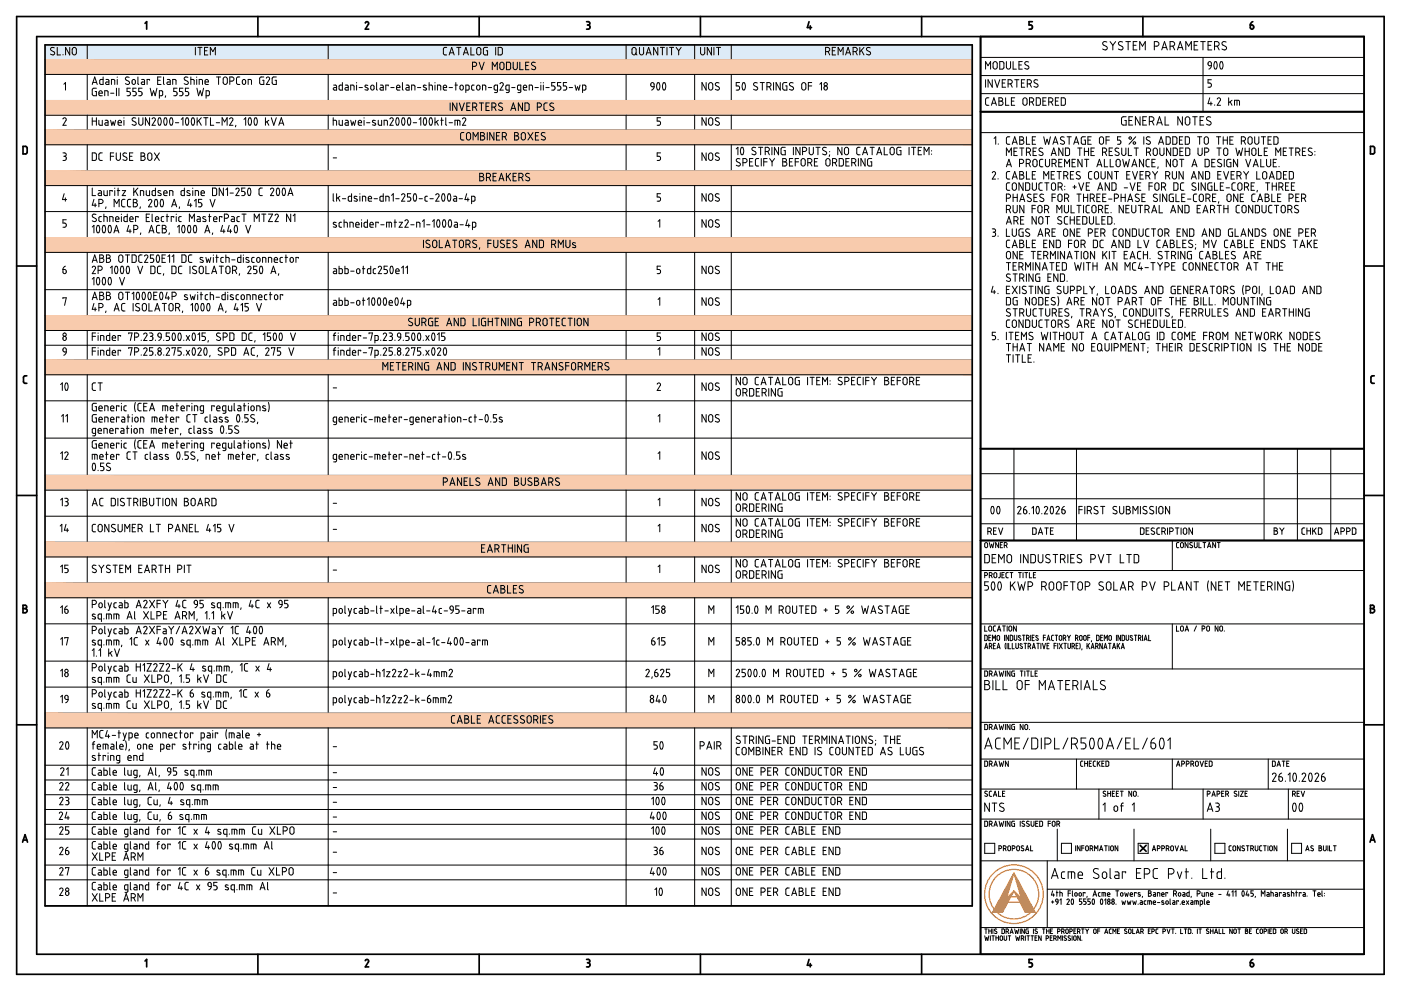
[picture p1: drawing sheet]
<svg xmlns="http://www.w3.org/2000/svg" width="420mm" height="297mm" viewBox="0 0 420 297" stroke-linecap="round" stroke-linejoin="round" font-family="sans-serif">
<g fill="none" stroke="#000" stroke-width=".51">
<path d="M5 5h410.1v287h-410.1zM11 11h398.1v275h-398.1zM13.5 13.5h278.1v258h-278.1zM43.5 7l.5-.5v2.2M77.3 5v6M109.6 6.9a.51 .51 0 0 1 .6-.4 .51 .51 0 0 1 .3 .7l-.9 1.5h1M143.7 5v6M175.9 6.5h.5a.5 .5 0 0 1 .5 .5 .5 .5 0 0 1-.5 .5M176.2 7.5h.2M176.4 7.5l.4 .2v.8l-.9 .2M210.1 5v6M242.6 6.5l-.5 1.8h1.3"/>
<path d="M243 7.7v1M276.4 5v6M294.1 11v275M309.6 6.5h-1v1l.8 .1 .2 .4M309.6 8v.3M309.6 8.2l-.2 .5h-.8M342.8 5v6M375 7.5h.5a.58 .58 0 0 1 .6 .5 .58 .58 0 0 1-.5 .6 .58 .58 0 0 1-.6-.4zM375.7 6.5l-.5 .4-.2 .6M294.1 33.5h115M6.9 43.9h.8l.4 .2 .1 1.5-.3 .5h-1zM412.2 44.4v1.2"/>
<path d="M412.2 44.4l-.2-.4-1-.1v2.2h1l.2-.5M5 79.7h6M409.1 79.7h6M7.5 114.9h.5M7.5 112.6h.5M7.5 112.6l-.5 .5 .1 1.6 .4 .2M411.6 114.9h.5M411.6 112.6h.5M411.6 112.6l-.5 .5 .1 1.6 .4 .2M294.1 134.5h115M5 148.5h6M409.1 148.5h6"/>
<path d="M294.1 162h115M6.9 182.4h.6M7.5 181.4a.5 .5 0 0 1 .5 .5 .5 .5 0 0 1-.5 .5 .63 .63 0 0 1 .7 .6 .63 .63 0 0 1-.7 .7M7.5 181.4h-.6v2.3h.6M411 181.4h.6a.5 .5 0 0 1 .5 .5 .5 .5 0 0 1-.5 .5 .62 .62 0 0 1 .6 .6 .62 .62 0 0 1-.6 .7h-.6zM411 182.4h.6M5 217.3h6M409.1 217.3h6M6.8 252.4l.7-2.2 .8 2.2M7 251.8h1.1M341.9 253.4l1.8 1.8M343.7 253.4l-1.8 1.8"/>
<path d="M410.9 252.4l.7-2.2 .8 2.2M411.1 251.8h1.1M43.5 288.1l.5-.5v2.2M77.3 286v6M109.6 288a.51 .51 0 0 1 .6-.4 .51 .51 0 0 1 .3 .7M110.5 288.3l-.9 1.5h1M143.7 286v6M175.9 287.6h.5a.5 .5 0 0 1 .5 .5 .5 .5 0 0 1-.5 .5M175.9 289.8h.5M176.2 288.6h.2M176.4 288.6a.57 .57 0 0 1 .5 .7l-.5 .5M210.1 286v6"/>
<path d="M242.6 287.6l-.5 1.7h1.3M243 288.8v1M276.4 286v6M308.6 289.8h.5M309.6 287.6h-1v1h.8l.2 .5M309.6 289.1v.2M309.6 289.3l-.5 .5M342.8 286v6M375 288.6h.5a.58 .58 0 0 1 .6 .4 .58 .58 0 0 1-.5 .7 .58 .58 0 0 1-.6-.4zM375.7 287.6l-.5 .3-.2 .7"/>
</g>
<g fill="none" stroke="#000" stroke-width=".3">
<path d="M13.5 17.9h278.1M16.3 14.3a.59 .59 0 0 0-.9 0 .59 .59 0 0 0 0 .9l.7 .3a.57 .57 0 0 1 .1 .9 .57 .57 0 0 1-.8-.1l-.2-.1M17.2 14.2v2.3h1M18.9 16.3v.2M20.9 14.2v2.3l-1.2-2.3v2.3M22.9 14.8v1M22.9 14.8a.63 .63 0 0 0-.6-.6 .63 .63 0 0 0-.6 .6v1a.63 .63 0 0 0 .6 .7 .63 .63 0 0 0 .6-.7M26.2 13.5v4.4M58.6 14.2v2.3M59.3 14.2h1.3M60 14.2v2.3M61.3 15.2h.8"/>
<path d="M62.3 14.2h-1v2.3h1M63.1 16.5v-2.3l.7 1.3 .8-1.3v2.3M98.4 13.5v4.4M133 16l.2 .4 .8 .1M133 14.7v1.3M133.5 14.2h.5M133.5 14.2l-.5 .5M134.7 16.5l.8-2.3 .7 2.3M134.9 15.8h1.1M137 14.2h1.2M137.6 14.2v2.3M139 16.5l.7-2.3 .8 2.3"/>
<path d="M139.2 15.8h1.1M141.2 14.2v2.3h1M141.7 19.9h.6a.63 .63 0 0 0 .7-.6 .63 .63 0 0 0-.7-.7h-.6v2.3M143.7 18.6l.8 2.3 .7-2.3M144.2 14.8v1M144.2 14.8a.63 .63 0 0 0-.6-.6 .63 .63 0 0 0-.6 .6v1a.63 .63 0 0 0 .6 .7 .63 .63 0 0 0 .6-.7M145.5 14.2h.7M145.5 14.2l-.5 .5v1.3l.2 .4 1 .1v-1.3h-.4M148.7 14.2v2.3M150.1 18.8l.4-.2 .5 .2 .1 1.5a.63 .63 0 0 1-.6 .6 .63 .63 0 0 1-.6-.6zM150.2 14.2l.5 .5M150.2 14.2h-.8v2.3l1-.1 .3-.4"/>
<path d="M150.7 14.7v1.3M151.9 18.6h.7l.5 .3v1.5l-.2 .4-1 .1zM153.9 18.6v1.7a.63 .63 0 0 0 .6 .6 .63 .63 0 0 0 .6-.6l.1-1.7M155.9 18.6v2.3h1M157.6 19.6h.8M158.6 18.6h-1v2.3h1M160.5 18.8a.59 .59 0 0 0-.9-.1 .59 .59 0 0 0 .1 .9l.7 .3a.57 .57 0 0 1 .1 .9 .57 .57 0 0 1-.9 0l-.2-.2M187.8 13.5v4.4M189.7 14.4l.5-.2 .4 .2 .2 1.4a.63 .63 0 0 1-.6 .7 .63 .63 0 0 1-.7-.7zM190.5 16l.5 .5M191.8 14.2v1.6a.63 .63 0 0 0 .6 .7 .63 .63 0 0 0 .6-.7M193 14.2v1.6"/>
<path d="M193.8 16.5l.7-2.3 .8 2.3M194 15.8h1.1M197.3 14.2v2.3l-1.3-2.3v2.3M198 14.2h1.3M198.6 14.2v2.3M200 14.2v2.3M200.8 14.2h1.2M201.4 14.2v2.3M202.8 14.2l.7 1M203.5 15.2v1.3M204.3 14.2l-.8 1M208.3 13.5v4.4"/>
<path d="M210.1 14.2v1.6a.63 .63 0 0 0 .6 .7 .63 .63 0 0 0 .7-.7l-.1-1.6M213.4 14.2v2.3l-1.3-2.3v2.3M214.1 14.2v2.3M214.9 14.2h1.2M215.5 14.2v2.3M219.3 13.5v4.4M248.2 14.2a.63 .63 0 0 1 .6 .6 .63 .63 0 0 1-.6 .7h-.6M248.2 14.2h-.6v2.3M248.3 15.5l.5 1M249.6 15.2h.7M250.6 14.2h-1v2.3h1M251.4 16.5v-2.3l.7 1.3 .8-1.3v2.3"/>
<path d="M253.6 16.5l.7-2.3 .8 2.3M253.8 15.8h1.1M256.5 14.2a.63 .63 0 0 1 .6 .6 .63 .63 0 0 1-.6 .7h-.7M256.5 14.2h-.7v2.3M256.6 15.5l.5 1M257.9 14.2v2.3M258.3 15.1l.8 1.4M259.1 14.2l-1.2 1.4M261 14.3a.59 .59 0 0 0-.9 0 .59 .59 0 0 0 0 .9l.7 .3a.57 .57 0 0 1 .1 .9 .57 .57 0 0 1-.8-.1l-.3-.1M294.1 17.2h115M298 18.6l.4-.1 .5 .1 .2 1.5a.63 .63 0 0 1-.7 .6 .63 .63 0 0 1-.6-.6zM299.8 18.5h.8l.4 .2 .1 1.5-.3 .4-1 .1z"/>
<path d="M301.8 18.5v1.6a.63 .63 0 0 0 .6 .6 .63 .63 0 0 0 .7-.6v-1.6M303.8 18.5v2.2h1M305.6 19.5h.7M306.6 18.5h-1v2.2h1M308.4 18.6a.6 .6 0 0 0-.8-.1 .6 .6 0 0 0 0 .9l.7 .4a.57 .57 0 0 1 .1 .8 .57 .57 0 0 1-.9 0l-.2-.1M331.8 13.9a.63 .63 0 0 1 .1 1 .63 .63 0 0 1-1-.1l-.2-.1M331.9 12.6a.66 .66 0 0 0-.9-.1 .66 .66 0 0 0 0 1l.8 .4M332.9 12.5l.8 1.1M333.7 13.6v1.4M334.6 12.5l-.9 1.1M336.5 13.9a.63 .63 0 0 1 .1 1 .63 .63 0 0 1-.9-.1l-.3-.1M336.7 12.6a.66 .66 0 0 0-1-.1 .66 .66 0 0 0 0 1l.8 .4"/>
<path d="M337.6 12.5h1.4M338.3 12.5v2.5M339.9 13.6h.8M341 12.5h-1.1v2.5h1.1M341.8 15v-2.5l.8 1.3 .9-1.3v2.5M346.2 13.8l.7 .1a.69 .69 0 0 0 .7-.7 .69 .69 0 0 0-.7-.7h-.7v2.5M348.4 15l.8-2.5 .9 2.5M348.6 14.3h1.2M350.9 13.8l.7 .1a.69 .69 0 0 0 .7-.7 .69 .69 0 0 0-.7-.7h-.7v2.5M351.7 13.8l.6 1.2M353.1 15l.8-2.5 .9 2.5M353.4 14.3h1.2"/>
<path d="M355.6 15v-2.5l.9 1.3 .8-1.3v2.5M358.1 13.6h.9M359.2 12.5h-1.1v2.5h1.1M360.1 12.5h1.4M360.8 12.5v2.5M360.8 17.2v16.3M362.3 13.6h.8M362.4 18.7a.5 .5 0 0 1 .5-.2 .5 .5 0 0 1 .4 .5v.7l-.8-.1-.2-.4zM363.3 19.7l-.2 .6-.6 .4M363.4 12.5h-1.1v2.5h1.1M364.2 13.8l.7 .1a.69 .69 0 0 0 .7-.7 .69 .69 0 0 0-.7-.7h-.7v2.5M364.3 18.6l.1-.1a1.28 1.28 0 0 1 .5 1.9l-.2 .3a1.28 1.28 0 0 1-.5-1.9z"/>
<path d="M365.1 13.8l.5 1.2M366 18.6l.1-.1a1.28 1.28 0 0 1 .5 1.9l-.2 .3a1.28 1.28 0 0 1-.5-1.9zM367.5 13.9a.63 .63 0 0 1 .2 1 .63 .63 0 0 1-1-.1l-.2-.1M367.7 12.6a.66 .66 0 0 0-1-.1 .66 .66 0 0 0 .1 1l.7 .4M13.5 22.3h278.1M13.5 30.1h278.1M13.5 34.5h278.1M13.5 39h278.1M18.9 35.7a.5 .5 0 0 1 .7-.4 .5 .5 0 0 1 .2 .7l-.9 1.5h1M19.2 25.3l.4-.6v2.3M26.2 22.3v7.8M26.2 34.5v4.5"/>
<path d="M27.7 25.3l.7-2.2 .8 2.2M27.7 35.3v2.2M27.7 36.3h1.2M27.9 24.7h1.1M28.9 26.4h-.7l-.5 .3v1.5l.2 .4 1 .1v-1.3h-.4M28.9 35.3v2.2M29.7 27.9h1v-.2a.51 .51 0 0 0-.5-.5 .51 .51 0 0 0-.5 .5l.2 .9 .8 .1M29.7 36v1.4l1 .1v-1.5M30.9 23.1v2.2h-.8l-.2-.4 .1-.9 .9-.2M31.4 28.7v-1.5h.6l.4 .4v1.1M31.5 36l.7 .1 .2 .3v1.1h-.8l-.2-.3 .2-.4h.8M31.8 23.8l.7 .1 .2 .3v1.1h-.8l-.2-.4 .2-.3h.8"/>
<path d="M33.2 27.9h1M33.2 36l.3 1.5 .4-1 .4 1 .4-1.5M33.4 25.3v-1.5l1 .2v1.3M34.9 26.4v2.3M35.2 23.1v.1M35.2 23.8v1.5M35.4 36.8h1v-.3a.5 .5 0 0 0-.5-.5 .5 .5 0 0 0-.5 .5l.1 .9 .9 .1M35.7 26.4v2.3M37.2 35.3v.1M37.2 36v1.5M38.7 23.2a.59 .59 0 0 0-.8-.1 .59 .59 0 0 0 0 .9l.7 .4a.57 .57 0 0 1 .1 .8 .57 .57 0 0 1-.9 0l-.2-.1M39.1 26.4h-1v1l.8 .1 .2 .4"/>
<path d="M39.1 27.9v.3M39.1 28.2l-.2 .4-.8 .1M40.6 24.3v.5M40.6 24.3a.5 .5 0 0 0-.5-.5 .5 .5 0 0 0-.5 .5v.5a.5 .5 0 0 0 .5 .5 .5 .5 0 0 0 .5-.5M40.7 35.4a.59 .59 0 0 0-.8 0 .59 .59 0 0 0 0 .8l.7 .4a.57 .57 0 0 1 .1 .8 .57 .57 0 0 1-.9 0l-.2-.1M40.9 26.4h-1v1l.7 .1 .3 .4-.3 .7-.7 .1M41.4 23.1v2l.2 .2M41.6 35.3v1.6a.63 .63 0 0 0 .6 .6 .63 .63 0 0 0 .7-.6v-1.6M42.5 23.8l.7 .1 .2 .3-.1 1.1h-.8l-.1-.4 .1-.3h.8M42.6 26.4h-1v1l.8 .1 .2 .7-.2 .4-.8 .1M44.9 24.1v-.3h-.8v1.5M44.9 35.3v2.2l-1.3-2.2v2.2"/>
<path d="M45 26.4l.6 2.3 .4-1.5 .5 1.5 .6-2.3M45.6 35.7a.5 .5 0 0 1 .7-.4 .5 .5 0 0 1 .2 .7l-.9 1.5h1M47.3 24.1h.7M47.6 35.4l.1-.1a1.28 1.28 0 0 1 .5 1.9l-.2 .3a1.28 1.28 0 0 1-.5-1.9zM47.8 28.7l.9-.2 .1-.9-.2-.4h-.8v2.2M48.3 23.1h-1v2.2h1M49 23.1v2l.3 .2M49.4 35.4l.1-.1a1.28 1.28 0 0 1 .5 1.9l-.3 .3a1.28 1.28 0 0 1-.4-1.9zM49.7 28.7l-.1 .5M50.2 23.8l.7 .1 .1 .3 .1 1.1h-.9l-.2-.4 .2-.3h.9M51.1 35.4l.1-.1a1.28 1.28 0 0 1 .5 1.9l-.2 .3a1.28 1.28 0 0 1-.5-1.9zM51.8 25.3v-1.5l.9 .2 .1 1.3"/>
<path d="M52.6 36.8h1M53.1 26.4h-1v1l.8 .1 .2 .4-.2 .7-.8 .1M54.4 35.8l.5-.5v2.2M54.9 26.4h-1.1v1l.8 .1 .3 .7-.3 .4-.8 .1M55.9 35.4l.1-.1a1.28 1.28 0 0 1 .5 1.9l-.2 .3a1.28 1.28 0 0 1-.5-1.9zM56.4 23.2a.59 .59 0 0 0-.9-.1 .59 .59 0 0 0 0 .9l.7 .4a.57 .57 0 0 1 .1 .8 .57 .57 0 0 1-.8 0l-.3-.1M56.6 26.4h-1v1h.5a.56 .56 0 0 1 .5 .8l-.2 .4-.8 .1M57.2 23.8l1 .2v1.3M57.2 23.1v2.2M57.6 35.4l.1-.1a1.28 1.28 0 0 1 .5 1.9l-.2 .3a1.28 1.28 0 0 1-.5-1.9zM59 23.1v.1M59 23.8v1.5"/>
<path d="M59.1 26.4l.4 2.3 .5-1.5 .5 1.5 .5-2.3M59.1 35.3v2.2M59.6 36.2l.8 1.3M59.7 25.3v-1.5l1 .2v1.3M60.4 35.3l-1.3 1.4M61.1 35.3h1.3M61.5 24.6h1v-.3a.5 .5 0 0 0-.5-.5 .5 .5 0 0 0-.5 .5v.8l1 .2M61.7 35.3v2.2M61.8 28.7l.9-.2 .1-.9-.2-.4h-.8v2.2M63.1 35.3v2.2h1M64.9 36.8h1M64.9 23.1h1.3"/>
<path d="M65.6 23.1v2.2M66.6 37.5v-2.2l.8 1.2 .7-1.2v2.2M67.1 23.2l.4-.1 .5 .1 .2 1.5a.63 .63 0 0 1-.7 .6 .63 .63 0 0 1-.6-.6zM68.9 35.7a.51 .51 0 0 1 .6-.4 .51 .51 0 0 1 .3 .7l-.9 1.5h1M68.9 24.3h.6a.63 .63 0 0 0 .7-.6 .63 .63 0 0 0-.7-.6h-.6v2.2M70.7 37.5l-.1 .5M71.9 23.1h-.7l-.3 .5 .1 1.5 .9 .2M72.9 23.9a.51 .51 0 0 1 .8 .4v.5a.5 .5 0 0 1-.5 .5 .5 .5 0 0 1-.5-.5zM73.2 35.8l.5-.5v2.2M74.4 25.3v-1.5l1 .2v1.3M74.7 35.4l.1-.1a1.28 1.28 0 0 1 .5 1.9l-.2 .3a1.28 1.28 0 0 1-.5-1.9zM76.4 35.4l.1-.1a1.28 1.28 0 0 1 .5 1.9l-.2 .3a1.28 1.28 0 0 1-.5-1.9z"/>
<path d="M79.1 23.1h-.7l-.5 .2v1.5l.2 .4 1 .1v-1.2h-.4M79.6 35.3v2.2M79.9 23.4a.51 .51 0 0 1 .6-.3 .51 .51 0 0 1 .3 .7l-.9 1.5h1M80.1 36.5l.5 1M80.6 36l-1 .8M81.4 35.3l.7 2.2 .8-2.2M82.9 23.1h-.8l-.4 .2-.1 1.5 .3 .4 1 .1v-1.2h-.4M83.6 37.5l.8-2.2 .7 2.2M83.8 36.9h1.1M98.4 22.3v7.8M98.4 34.5v4.5M99.9 36l1 .2v1.3"/>
<path d="M99.9 35.3v2.2M100.1 25.5l.7 .1 .1 .3v1.1h-.8l-.2-.4 .2-.3 .8-.1M101.7 36v1.4l1 .1v-1.5M102.7 24.7v2.3h-.8l-.2-.4v-.9l1-.2M103.6 25.5l.7 .1 .1 .3v1.1h-.6M103.6 36l.7 .1 .1 .3v1.1h-.6M103.8 36.8h.6M103.8 26.2h.6M103.8 26.3l-.4 .3 .4 .4M103.8 36.8l-.4 .4 .4 .3M105.2 27v-1.5h.6l.4 .4v1.1M105.2 36l.4 1.5 .3-1 .4 1 .4-1.5"/>
<path d="M106.9 24.7v.2M106.9 25.5v1.5M107.4 36.8h1v-.3a.5 .5 0 0 0-.5-.5 .5 .5 0 0 0-.5 .5l.1 .9 .9 .1M107.7 26.2h1M109.2 35.3v.1M109.2 36v1.5M109.9 36.8h1M110.3 25.6a.42 .42 0 0 0-.6-.1 .42 .42 0 0 0-.1 .6l.8 .4a.54 .54 0 0 1-.4 .5 .54 .54 0 0 1-.6-.1M111.2 26.5a.5 .5 0 0 0 .5 .5 .5 .5 0 0 0 .5-.5M111.2 26.5v-.5a.5 .5 0 0 1 .5-.5 .5 .5 0 0 1 .5 .5v.5M112.6 36.2a.42 .42 0 0 0-.6-.1 .42 .42 0 0 0-.1 .5l.7 .5a.54 .54 0 0 1-.3 .5 .54 .54 0 0 1-.6-.2M112.9 24.7v2.1l.3 .2"/>
<path d="M113.4 36l.1 1.4 .9 .1v-1.5M114.1 25.5l.7 .1 .1 .3v1.1h-.8l-.2-.4 .2-.3 .8-.1M115.2 37.5v-1.5h.6l.4 .4v1.1M116.4 25.8v-.3h-.7v1.5M116.9 35.7a.5 .5 0 0 1 .7-.4 .5 .5 0 0 1 .3 .7l-1 1.5h1M117.2 26.2h1M118.9 26.2h1v-.2a.5 .5 0 0 0-.5-.5 .5 .5 0 0 0-.5 .5l.1 .8 .9 .2M118.9 35.4l.1-.1a1.28 1.28 0 0 1 .5 1.9l-.2 .3a1.28 1.28 0 0 1-.5-1.9zM120.7 35.4l.1-.1a1.28 1.28 0 0 1 .5 1.9l-.2 .3a1.28 1.28 0 0 1-.5-1.9zM120.7 24.7v2.1l.2 .2M121.8 25.5h.5M122.3 25.5l.4 .4v1.1l-1-.2 .2-.5 .8-.1"/>
<path d="M122.4 35.4l.1-.1a1.28 1.28 0 0 1 .5 1.9l-.2 .3a1.28 1.28 0 0 1-.5-1.9zM123.4 27v-1.5h.7l.3 .4v1.1M123.9 36.8h1M125.2 26.2h1M125.7 35.8l.5-.5v2.2M127.1 26.1l.8 .4a.54 .54 0 0 1-.4 .5 .54 .54 0 0 1-.6-.1M127.2 35.4l.1-.1a1.28 1.28 0 0 1 .5 1.9l-.2 .3a1.28 1.28 0 0 1-.5-1.9zM127.8 25.6a.42 .42 0 0 0-.6-.1 .42 .42 0 0 0-.1 .6M128.7 25.5l.9 .2 .1 1.3M128.7 24.7v2.3M128.9 35.4l.2-.1a1.28 1.28 0 0 1 .4 1.9l-.2 .3a1.28 1.28 0 0 1-.5-1.9zM130.5 24.7v.2"/>
<path d="M130.5 25.5v1.5M130.5 35.3v2.2M130.9 36.5l.5 1M131.2 27v-1.5h.6l.4 .4v1.1M131.4 36l-.9 .8M132.2 36h.7M132.4 35.3v2.2M132.9 26.2h1v-.2a.5 .5 0 0 0-.5-.5 .5 .5 0 0 0-.5 .5l.1 .8 .9 .2M133.7 35.3v2l.2 .2M134.7 36.8h1M134.7 26.2h1M135 30.9v2.2"/>
<path d="M136.4 37.5v-1.5h1.2l.3 .4v1.1M136.4 25.5h.8M136.7 24.7v2.3M137 30.9v2.2l-1.3-2.2v2.2M137.2 36v1.5M137.8 30.9l.7 2.2 .8-2.2M137.9 26.5v-.5a.5 .5 0 0 1 .5-.5 .5 .5 0 0 1 .5 .5v.5M137.9 26.5a.5 .5 0 0 0 .5 .5 .5 .5 0 0 0 .5-.5M138.7 35.7a.5 .5 0 0 1 .7-.4 .5 .5 0 0 1 .2 .7l-.9 1.5h1M139.1 39.7l-.7 .1-.3 .4 .1 1.5 .9 .3M139.7 27h.6M140 31.9h.8"/>
<path d="M140.1 39.9l.4-.2 .4 .2 .2 1.4a.63 .63 0 0 1-.6 .7 .63 .63 0 0 1-.6-.7zM140.3 25.5h-.6v2.2M140.3 25.5l.4 .4-.1 .9-.3 .2M141 30.9h-1v2.2h1M141.4 25.9v.7M141.4 26.6l.2 .4h.6M141.8 32.1h.6a.63 .63 0 0 0 .6-.6 .63 .63 0 0 0-.6-.6h-.6v2.2M142.2 25.5l-.6 .1-.2 .3M142.5 32.1l.5 1M142.9 26v.5M142.9 26.5a.5 .5 0 0 0 .5 .5 .5 .5 0 0 0 .5-.5M142.9 26a.5 .5 0 0 1 .5-.5 .5 .5 0 0 1 .5 .5l.1 .5"/>
<path d="M143.7 30.9h1.3M144.1 39.7h.7a.5 .5 0 0 1 .5 .5 .5 .5 0 0 1-.5 .5 .63 .63 0 0 1 .6 .6 .63 .63 0 0 1-.6 .7h-.7zM144.4 30.9v2.2M144.7 27v-1.5h.6l.4 .4v1.1M145.8 31.9h.7M146.1 39.7v2.3M146.5 26.2h.9M146.7 30.9h-.9v2.2h.9M147.5 32.1h.6a.63 .63 0 0 0 .7-.6 .63 .63 0 0 0-.7-.6h-.6v2.2M147.6 20.9v-2.3l.8 1.3 .7-1.3v2.3M148.1 39.7v2.3l-1.2-2.3v2.3M148.3 32.1l.5 1"/>
<path d="M149.2 27l-1-.2v-.9l.2-.3 .8-.1v1.9l-.2 .3h-.7M149.9 39.7h-1v2.3h1M149.9 25.1a.51 .51 0 0 1 .7-.3 .51 .51 0 0 1 .3 .7l-1 1.5h1M150.6 31a.6 .6 0 0 0-.8-.1 .6 .6 0 0 0 0 .9l.7 .4a.57 .57 0 0 1 .1 .8 .57 .57 0 0 1-.9 0l-.2-.1M152.7 27l-1-.2v-.9l.2-.3 .8-.1v1.9l-.2 .3h-.7M153.2 33.1l.7-2.2 .8 2.2M153.4 32.5h1.1M153.5 26.2h1M154.3 39.7h.6a.5 .5 0 0 1 .5 .5 .5 .5 0 0 1-.5 .5 .63 .63 0 0 1 .7 .7 .63 .63 0 0 1-.7 .6h-.6zM156.2 27l-.9-.2-.1-.9 .2-.3 .8-.1v1.9l-.2 .3h-.7M156.5 39.9l.4-.2 .5 .2 .2 1.4a.63 .63 0 0 1-.7 .7 .63 .63 0 0 1-.6-.7zM156.7 30.9v2.2l-1.3-2.2v2.2"/>
<path d="M157 26.2h.9v-.2a.5 .5 0 0 0-.5-.5 .5 .5 0 0 0-.4 .5v.8l.9 .2M157.4 30.9h.8l.4 .2 .1 1.5-.3 .4-1 .1zM158.3 39.7l1.5 2.3M158.7 27v-1.5h.6l.4 .4v1.1M159.8 39.7l-1.5 2.3M160.4 26.2h1.1M161.1 32.1h.7a.63 .63 0 0 0 .6-.6 .63 .63 0 0 0-.6-.6h-.7v2.2M161.6 39.7h-1v2.3h1M162.2 24.7v.2M162.2 25.5v1.5M162.9 24.7v.2M162.9 25.5v1.5"/>
<path d="M163.4 39.8a.59 .59 0 0 0-.8 0 .59 .59 0 0 0 0 .9l.7 .3a.57 .57 0 0 1 .1 .9 .57 .57 0 0 1-.9 0l-.2-.2M163.7 26.2h1M164.1 30.9h-.7l-.3 .5 .1 1.5 .9 .2M166 25.8l.4 .2 .1 .5M166 31a.59 .59 0 0 0-.9-.1 .59 .59 0 0 0 .1 .9l.7 .4a.57 .57 0 0 1 .1 .8 .57 .57 0 0 1-.9 0l-.2-.1M166.5 26.5l-.3 .4-.7 .1M166.5 24.7h-1v1.1h.4M167.7 25.8l.5 .5M168.2 26.5l-.2 .4-.8 .1M168.2 24.7h-1v1.1h.5M168.2 26.2v.3M169.5 25.8l.4 .2v.5"/>
<path d="M169.9 24.7h-.9v1.1h.5M170 26.5l-.3 .4-.7 .1M170.7 26.2h1M172.4 25.5l.4 1.5 .4-1 .4 1 .3-1.5M174.7 27h.6M175.3 25.5h-.6v2.2M175.3 25.5l.4 .2v.9l-.4 .4M187.8 22.3v7.8M187.8 34.5v4.5M196.2 26l-.2 .6-.6 .4M196.2 25.3v.7h-.5a.58 .58 0 0 1-.7-.5 .58 .58 0 0 1 .5-.6 .58 .58 0 0 1 .7 .4M197.2 24.9l.1-.1a1.28 1.28 0 0 1 .5 1.8l-.2 .4a1.28 1.28 0 0 1-.5-1.9z"/>
<path d="M198.1 35.3h-1v1h.5a.64 .64 0 0 1 .5 .6 .64 .64 0 0 1-.5 .6h-.5M198.9 24.9l.1-.1a1.28 1.28 0 0 1 .5 1.8l-.2 .4a1.28 1.28 0 0 1-.5-1.9zM208.3 22.3v7.8M208.3 34.5v4.5M211.8 24.7v2.3l-1.3-2.3v2.3M211.8 35.3v2.2l-1.3-2.2v2.2M212.7 24.9l.4-.1 .5 .1 .2 1.5a.63 .63 0 0 1-.7 .6 .63 .63 0 0 1-.6-.6zM212.7 35.5l.4-.2 .5 .2 .2 1.4a.63 .63 0 0 1-.7 .6 .63 .63 0 0 1-.6-.6zM215.6 24.9a.6 .6 0 0 0-.8-.1 .6 .6 0 0 0 0 .9l.7 .4a.57 .57 0 0 1 .1 .8 .57 .57 0 0 1-.9 0l-.2-.1M215.6 35.4a.6 .6 0 0 0-.8 0 .6 .6 0 0 0 0 .8l.7 .4a.57 .57 0 0 1 .1 .8 .57 .57 0 0 1-.9 0l-.2-.1M219.3 22.3v7.8M219.3 34.5v4.5"/>
<path d="M221.3 25.8l.4 .2 .1 .5M221.8 26.5l-.2 .4-.8 .1M221.8 24.7h-1v1.1h.5M222.8 24.9l.1-.1a1.28 1.28 0 0 1 .5 1.8l-.2 .4a1.28 1.28 0 0 1-.5-1.9zM227.1 24.9a.59 .59 0 0 0-.9-.1 .59 .59 0 0 0 .1 .9l.7 .4a.57 .57 0 0 1 .1 .8 .57 .57 0 0 1-.9 0l-.2-.1M228 24.7h1.2M228.6 24.7v2.3M230 26h.6a.63 .63 0 0 0 .6-.6 .63 .63 0 0 0-.6-.6l-.6-.1v2.3M230.7 26l.5 1M232 24.7v2.3M234 24.7v2.3l-1.3-2.3v2.3M235.6 25.8h.4v1.2l-1-.1-.3-.4"/>
<path d="M236 24.7l-1.2 .3-.1 1.5M237.9 24.9a.6 .6 0 0 0-.9-.1 .6 .6 0 0 0 0 .9l.7 .4a.57 .57 0 0 1 .1 .8 .57 .57 0 0 1-.8 0l-.3-.1M240.6 24.9l.5-.1 .4 .1 .2 1.5a.63 .63 0 0 1-.6 .6 .63 .63 0 0 1-.7-.6zM242.4 25.8h1M243.4 24.7h-1v2.3M245.9 25.3l.5-.6v2.3M247.1 26.5a.5 .5 0 0 0 .5 .5 .5 .5 0 0 0 .5-.5M247.1 26.5a.54 .54 0 0 1 .5-.7 .54 .54 0 0 1 .5 .7M294.1 22.6h115M294.1 28.1h115M294.1 33.5h115M294.1 39.8h115"/>
<path d="M295.6 20.7v-2.2l.7 1.2 .8-1.2v2.2M295.6 23.9v2.2M296.6 29.3l-.8 .1-.2 .4v1.5l1 .3M297.3 31.6l.8-2.3 .7 2.3M297.5 30.9h1.1M297.6 23.9v2.2l-1.3-2.2v2.2M298.3 23.9l.8 2.2 .7-2.2M299.6 29.3h.6a.5 .5 0 0 1 .5 .5 .5 .5 0 0 1-.5 .5 .62 .62 0 0 1 .6 .6 .62 .62 0 0 1-.6 .7h-.6zM299.6 30.3h.6M300.6 24.9h.7M301.6 29.3v2.3h1M301.6 23.9h-1v2.2h1"/>
<path d="M302.3 25.1h.6a.63 .63 0 0 0 .7-.6 .63 .63 0 0 0-.7-.6h-.6v2.2M303.1 25.1l.5 1M303.3 30.3h.8M304.3 29.3h-1v2.3h1M304.3 23.9h1.3M304.9 23.9v2.2M306.3 24.9h.8M306.9 29.5l.5-.2 .4 .2 .2 1.4a.63 .63 0 0 1-.6 .7 .63 .63 0 0 1-.6-.7zM307.3 23.9h-1v2.2h1M308.1 25.1h.6a.63 .63 0 0 0 .6-.6 .63 .63 0 0 0-.6-.6h-.6v2.2M308.8 30.6h.6a.63 .63 0 0 0 .6-.7 .63 .63 0 0 0-.6-.6h-.6v2.3M308.8 25.1l.5 1"/>
<path d="M309.5 30.6l.5 1M310.8 29.3h.7l.4 .3 .1 1.5-.2 .4-1 .1zM311.2 24a.59 .59 0 0 0-.9 0 .59 .59 0 0 0 0 .8l.8 .4a.57 .57 0 0 1 .1 .8 .57 .57 0 0 1-.9 0l-.2-.1M312.8 30.3h.7M313.8 29.3h-1v2.3h1M314.5 30.6h.6a.63 .63 0 0 0 .7-.7 .63 .63 0 0 0-.7-.6h-.6v2.3M315.3 30.6l.5 1M316.5 30.3h.8M317.5 29.3h-1v2.3h1M318.3 29.3h.7l.4 .3 .1 1.5-.2 .4-1 .1zM337.7 35h-.8l-.5 .3-.1 1.6 .3 .5 1.1 .1v-1.4h-.4M338.6 36.1h.8"/>
<path d="M339.7 35h-1.1v2.5h1.1M341.9 35v2.5l-1.4-2.5v2.5M342.7 36.1h.9M343.9 35h-1.2v2.5h1.2M344.7 36.4h.7a.69 .69 0 0 0 .7-.7 .69 .69 0 0 0-.7-.7h-.7v2.5M345.5 36.4l.6 1.1M346.9 37.5l.8-2.5 .9 2.5M347.1 36.8h1.2M349.4 35v2.5h1.1M354.6 35v2.5l-1.4-2.5v2.5M355.6 35.2l.5-.2 .5 .2 .2 1.6a.69 .69 0 0 1-.7 .7 .69 .69 0 0 1-.7-.7zM357.7 35h1.4"/>
<path d="M358.4 35v2.5M359.9 36.1h.8M361 35h-1.1v2.5h1.1M362.8 29.3l-.5 1.8h1.2M363.1 35.1a.66 .66 0 0 0-1 0 .66 .66 0 0 0 0 .9l.8 .4a.63 .63 0 0 1 .1 1 .63 .63 0 0 1-.9 0l-.3-.2M363.2 30.6v1M363.3 23.9h-1v1h.5a.64 .64 0 0 1 .5 .6 .64 .64 0 0 1-.5 .6h-.5M364.3 31.4v.2M365 29.7a.51 .51 0 0 1 .7-.3 .51 .51 0 0 1 .3 .7l-1 1.5h1M368.5 29.3v2.3M368.9 30.5l.6 1.1M369.5 30.1l-1 .7"/>
<path d="M370.2 31.6v-1.5h1.3l.2 1.5M371 30.1v1.5M13.5 43.4h278.1M13.5 51.2h278.1M13.5 55.6h278.1M18.9 45.8h.5a.5 .5 0 0 1 .5 .5 .5 .5 0 0 1-.5 .5M19.1 46.8h.3M19.2 58.1l-.5 1.7h1.3M19.4 46.8a.64 .64 0 0 1 .5 .7 .64 .64 0 0 1-.5 .6h-.5M19.6 59.3v1M26.2 43.4v7.8M26.2 55.6v15.6"/>
<path d="M27.7 45.8h.7l.4 .3 .1 1.5-.2 .4-1 .1zM27.7 56.4v2.2h1M28.2 59.8l-.5 1.7h1.2M29.5 57.1l.7 .1 .2 .3v1.1h-.8l-.2-.4 .2-.3h.8M30.7 45.8l-.8 .1-.2 .4v1.5l1 .3M31.2 57.1v1.3l1 .2v-1.5M33.1 46.8h1M33.7 57.4v-.3h-.8v1.5M34.1 45.8h-1v2.3M34.4 56.4v.1M34.4 57.1v1.5M34.9 45.8v1.7a.63 .63 0 0 0 .6 .6 .63 .63 0 0 0 .6-.6v-1.7"/>
<path d="M35.2 57.1h.7M35.4 56.4v2.2M36.7 57.1h1l-1 1.5h1M37.5 59.8h-.8l-.2 .4M38 46a.59 .59 0 0 0-.9-.1 .59 .59 0 0 0 0 .9l.7 .3a.57 .57 0 0 1 .1 .9 .57 .57 0 0 1-.8 0l-.2-.2M38.9 46.8h.7M39.2 59.8h-.7l-.3 .4M39.9 45.8h-1v2.3h1M40.1 56.4v2.2M40.6 57.2l.8 1.4M40.6 59.8h-.6v2.2h.6M40.6 59.7a.5 .5 0 0 1 .5 .5 .5 .5 0 0 1-.5 .5 .63 .63 0 0 1 .6 .7 .63 .63 0 0 1-.6 .6"/>
<path d="M41.4 56.4l-1.3 1.3M42.1 58.6v-1.5h.6l.4 .4v1.1M42.3 46.8h.6M42.9 45.8a.5 .5 0 0 1 .5 .5 .5 .5 0 0 1-.5 .5 .63 .63 0 0 1 .6 .7 .63 .63 0 0 1-.6 .6M42.9 45.8h-.6v2.3h.6M43.9 57.1v1.3l1 .2v-1.5M45.5 46.5a.62 .62 0 0 0-.6-.7 .62 .62 0 0 0-.6 .7v1a.63 .63 0 0 0 .6 .6 .63 .63 0 0 0 .6-.6M45.6 46.5v1M46.3 45.8l1.5 2.3M46.5 59.9l.2-.1a1.28 1.28 0 0 1 .5 1.8l-.3 .4a1.28 1.28 0 0 1-.5-1.9zM46.6 56.4v2.2h-.8l-.2-.4 .1-.9 .9-.2M47.8 45.8l-1.5 2.3"/>
<path d="M48.2 57.2a.42 .42 0 0 0-.6-.1 .42 .42 0 0 0-.1 .6l.8 .4a.54 .54 0 0 1-.3 .6 .54 .54 0 0 1-.6-.2M48.3 59.9l.1-.1a1.28 1.28 0 0 1 .5 1.8l-.2 .4a1.28 1.28 0 0 1-.5-1.9zM49.1 57.6l.1 .8 .9 .2M49.1 57.6a.5 .5 0 0 1 .5-.5 .5 .5 0 0 1 .5 .5M50.1 57.6v.3h-1M50.9 58.6v-1.5h.6l.4 .4v1.1M55.3 56.4v2.2h-.8l-.2-.4v-.9l1-.2M56.8 59.8l-.5 1.7h1.3M56.9 57.2a.42 .42 0 0 0-.6-.1 .42 .42 0 0 0-.1 .6l.8 .4a.54 .54 0 0 1-.4 .6 .54 .54 0 0 1-.6-.2M57.8 56.4v.1M57.8 57.1v1.5M58.5 58.6v-1.5h.7l.3 .4v1.1"/>
<path d="M60.3 57.6a.5 .5 0 0 1 .5-.5 .5 .5 0 0 1 .5 .5M60.3 57.6v.8l1 .2M60.5 59.8h-1v.9l.8 .1 .2 .4M61.3 57.6v.3h-1M63 59.8l.7 2.2 .8-2.2M63.7 56.4h.8l.4 .2 .1 1.5-.3 .5h-1zM67 56.4v2.2l-1.3-2.2v2.2M67.7 56.9l.5-.5v2.2M69 57.9h1M70.7 56.7a.51 .51 0 0 1 .7-.3 .51 .51 0 0 1 .3 .7l-1 1.5h1M73.5 56.4h-1v1h.5a.64 .64 0 0 1 .5 .6 .64 .64 0 0 1-.5 .6h-.5M74.5 56.5l.1-.1a1.28 1.28 0 0 1 .5 1.9l-.2 .3a1.28 1.28 0 0 1-.5-1.9z"/>
<path d="M78.7 56.4h-.8l-.2 .5v1.5l1 .2M81.1 56.7a.51 .51 0 0 1 .7-.3 .51 .51 0 0 1 .2 .7l-.9 1.5h1M83.1 56.5l.1-.1a1.28 1.28 0 0 1 .5 1.9l-.2 .3a1.28 1.28 0 0 1-.5-1.9zM84.9 56.5l.1-.1a1.28 1.28 0 0 1 .5 1.9l-.2 .3a1.28 1.28 0 0 1-.5-1.9zM86.4 58.6l.7-2.2 .8 2.2M86.6 58h1.1M98.4 43.4v7.8M98.4 55.6v15.6M99.9 58.1v2l.3 .2M99.9 47.3h1M100.9 58.1v2.2M101.4 59.2l.5 1.1"/>
<path d="M101.9 58.8l-1 .8M102.7 59.6h1M104.8 58.8l-.3 .2-.1 .9M104.8 58.8h.6M105.4 58.1v2.2h-.8l-.2-.4M107 59.7l.1 .1a.54 .54 0 0 1-.3 .6 .54 .54 0 0 1-.6-.2M107.1 58.9a.42 .42 0 0 0-.6-.1 .42 .42 0 0 0-.1 .6l.6 .3M107.9 58.1v.1M107.9 58.8v1.5M109.3 58.8h-.6v1.5M109.3 58.8l.4 .4v1.1M110.4 59.9l.2 .4h.8"/>
<path d="M110.4 59.6h1v-.3a.5 .5 0 0 0-.5-.5 .5 .5 0 0 0-.5 .5v.6M112.2 59.6h1M114.3 58.8l-.3 .2-.1 .9M114.3 58.8h.6M114.9 58.1v2.2h-.8l-.2-.4M116.3 58.8h-.6v1.5M116.3 58.8l.4 .4v1.1M117.4 58.6l.5-.5v2.2M118.7 59.6h1M120.4 58.4a.51 .51 0 0 1 .7-.3 .51 .51 0 0 1 .3 .7M121.4 58.8l-1 1.5h1M123.2 58.1h-1v1h.7l.3 .5-.3 .6-.7 .1"/>
<path d="M124.2 58.2l.1-.1a1.28 1.28 0 0 1 .5 1.9l-.2 .3a1.28 1.28 0 0 1-.5-1.9zM125.7 59.6h1M127.4 59.9l.2 .4h.6M127.8 58.8l-.3 .2-.1 .9M127.8 58.8h.4M128.9 59.6h1M130.7 58.4a.51 .51 0 0 1 .7-.3 .51 .51 0 0 1 .2 .7M131.6 58.8l-.9 1.5h1M132.7 58.2l.1-.1a1.28 1.28 0 0 1 .5 1.9l-.2 .3a1.28 1.28 0 0 1-.5-1.9zM134.4 58.2l.2-.1a1.28 1.28 0 0 1 .5 1.9l-.3 .3a1.28 1.28 0 0 1-.5-1.9zM136.1 58.8h.5M136.6 58.8l.3 .4v1.1l-.9-.2 .1-.5h.8"/>
<path d="M137.7 59.6h1M140 58.1l-.6 1.7h1.3M140.3 59.3v1M141.9 42v-2.3l.7 1.3 .8-1.3v2.3M142.1 58.8h-.7v2.3M142.1 58.8l.3 .2 .1 .9M142.4 59.9l-.1 .4h-.9M143.9 51.9h.6a.5 .5 0 0 1 .5 .5 .5 .5 0 0 1-.5 .5 .63 .63 0 0 1 .6 .7 .63 .63 0 0 1-.6 .6h-.6zM143.9 52.9h.6M144.1 40.7h.7M145.9 53.2h.6M146.5 53.2a.63 .63 0 0 0 .6-.6 .63 .63 0 0 0-.6-.7h-.6v2.3"/>
<path d="M146.6 53.2l.5 1M147.9 52.9h.7M148.9 51.9h-1v2.3h1M148.9 40.7h.7M149.6 54.2l.8-2.3 .7 2.3M149.8 53.6h1.1M150.6 41h.7M151.3 41a.63 .63 0 0 0 .6-.7 .63 .63 0 0 0-.6-.6h-.7v2.3M151.4 41l.5 1M151.9 51.9v2.3M152.3 52.8l.8 1.4M153.1 51.9l-1.2 1.4"/>
<path d="M153.9 52.9h.7M154.3 40.7h.6M154.9 51.9h-1v2.3h1M155.6 53.2h.7M156.3 53.2a.63 .63 0 0 0 .6-.6 .63 .63 0 0 0-.6-.7h-.7v2.3M156.4 53.2l.5 1M157.9 52.9l.7 .4a.57 .57 0 0 1 .1 .8 .57 .57 0 0 1-.8 0l-.3-.2M158.8 52.1a.59 .59 0 0 0-.9-.1 .59 .59 0 0 0 0 .9M160.6 40.7h.7M187.8 43.4v7.8M187.8 55.6v15.6M198.1 45.8h-1v1h.5a.64 .64 0 0 1 .5 .7 .64 .64 0 0 1-.5 .6h-.5"/>
<path d="M198.1 58.1h-1v1h.7l.3 .7-.3 .4-.7 .1M208.3 43.4v7.8M208.3 55.6v15.6M211.8 45.8v2.3l-1.3-2.3v2.3M211.8 58.1v2.2l-1.3-2.2v2.2M212.7 46l.4-.2 .5 .2 .2 1.5a.63 .63 0 0 1-.7 .6 .63 .63 0 0 1-.6-.6zM212.7 58.2l.4-.1 .5 .1 .2 1.5a.63 .63 0 0 1-.7 .6 .63 .63 0 0 1-.6-.6zM215.6 46a.6 .6 0 0 0-.8-.1 .6 .6 0 0 0 0 .9l.7 .3a.57 .57 0 0 1 .1 .9 .57 .57 0 0 1-.9 0l-.2-.2M215.6 58.2a.6 .6 0 0 0-.8-.1 .6 .6 0 0 0 0 .9l.7 .4a.57 .57 0 0 1 .1 .8 .57 .57 0 0 1-.9 0l-.2-.1M219.3 43.4v7.8M219.3 55.6v15.6M220.8 44.6l.5-.4v2.2"/>
<path d="M221.1 48.5l.7 .3a.57 .57 0 0 1 .1 .9 .57 .57 0 0 1-.9 0l-.2-.2M221.9 47.6a.59 .59 0 0 0-.9 0 .59 .59 0 0 0 .1 .9M222.3 44.3l.1-.1a1.28 1.28 0 0 1 .5 1.8l-.2 .4a1.28 1.28 0 0 1-.5-1.9zM222.8 48.8h.6M223.4 48.8a.63 .63 0 0 0 .7-.7 .63 .63 0 0 0-.7-.6h-.6v2.3M224.8 48.5h.8M225.8 47.5h-1v2.3h1M226.6 44.3a.59 .59 0 0 0-.9-.1 .59 .59 0 0 0 .1 .9l.7 .4a.57 .57 0 0 1 .1 .8 .57 .57 0 0 1-.9 0l-.2-.2M227.5 44.2h1.2M227.5 47.5l-.7 .1-.3 .4 .1 1.5 .9 .3M228.1 44.2v2.2M228.3 47.5v2.3"/>
<path d="M229 48.5h1.1M229.5 45.4h.6M230.1 47.5h-1.1v2.3M230.1 45.4a.63 .63 0 0 0 .6-.6 .63 .63 0 0 0-.6-.7l-.6 .1v2.2M230.2 45.4l.5 1M230.8 47.5l.7 1M231.5 44.2v2.2M231.5 48.5v1.3M232.3 47.5l-.8 1M233.5 44.2v2.2l-1.3-2.2v2.2M234.7 47.5h.7a.5 .5 0 0 1 .5 .5 .5 .5 0 0 1-.5 .5 .62 .62 0 0 1 .6 .6 .62 .62 0 0 1-.6 .7h-.7zM234.7 48.5h.7"/>
<path d="M235.5 44.2l-.8-.1-.4 .3-.1 1.5 .3 .4 1 .1v-1.3h-.4M236.7 48.5h.8M237.7 47.5h-1v2.3h1M237.9 44.2v2.2M238.5 48.5h1M239.5 47.5h-1v2.3M239.9 44.2v2.2l-1.2-2.2v2.2M240.4 47.7l.5-.2 .4 .2 .2 1.4a.63 .63 0 0 1-.6 .7 .63 .63 0 0 1-.7-.7zM240.7 45.4h.6M241.3 45.4a.63 .63 0 0 0 .6-.6 .63 .63 0 0 0-.6-.7l-.6 .1v2.2M242.3 48.8h.6M242.7 44.2v1.6a.63 .63 0 0 0 .6 .6 .63 .63 0 0 0 .6-.6v-1.6"/>
<path d="M242.9 48.8a.63 .63 0 0 0 .6-.7 .63 .63 0 0 0-.6-.6h-.6v2.3M243 48.8l.5 1M244.2 48.5h.8M244.7 44.2h1.2M245.2 47.5h-1v2.3h1M245.3 44.2v2.2M247.7 48.2v.9M247.7 48.1a.63 .63 0 0 1 .6-.6 .63 .63 0 0 1 .6 .7v.9a.63 .63 0 0 1-.6 .7 .63 .63 0 0 1-.6-.7M247.8 44.3a.59 .59 0 0 0-.9-.1 .59 .59 0 0 0 .1 .9l.7 .4a.57 .57 0 0 1 .1 .8 .57 .57 0 0 1-.9 0l-.2-.2M248.8 46.4l-.1 .5M248.8 45.4v.1M249.7 48.8h.6"/>
<path d="M250.3 48.8a.63 .63 0 0 0 .6-.7 .63 .63 0 0 0-.6-.6h-.6v2.3M250.4 48.8l.5 1M251.7 47.5h.7l.5 .3v1.5l-.2 .4-1 .1zM252.5 44.2v2.2l-1.3-2.2v2.2M253.4 44.3l.5-.2 .4 .2 .2 1.5a.63 .63 0 0 1-.6 .6 .63 .63 0 0 1-.7-.6zM253.7 48.5h.7M254.7 47.5h-1v2.3h1M255.4 48.8h.7M256.1 48.8a.63 .63 0 0 0 .6-.7 .63 .63 0 0 0-.6-.6h-.7v2.3M256.2 48.8l.5 1M257.4 47.5v2.3M257.9 44.2h-.7l-.3 .4 .1 1.5 .9 .3"/>
<path d="M258.7 46.4l.7-2.2 .8 2.2M258.9 45.8h1.1M259.4 47.5v2.3l-1.2-2.3v2.3M260.9 44.2h1.3M261.4 47.5h-.7l-.4 .3-.1 1.5 .2 .4 1 .1v-1.3h-.3M261.6 44.2v2.2M262.9 46.4l.8-2.2 .7 2.2M263.1 45.8h1.1M265.2 44.2v2.2h1M267.1 44.3l.5-.2 .4 .2 .2 1.5a.63 .63 0 0 1-.6 .6 .63 .63 0 0 1-.7-.6zM270.2 44.2l-.8-.1-.4 .3-.1 1.5 .3 .4 1 .1v-1.3h-.4M272.6 44.2v2.2"/>
<path d="M273.4 44.2h1.2M274 44.2v2.2M275.4 45.1h.7M276.4 44.2h-1v2.2h1M277.1 46.4v-2.2l.8 1.2 .7-1.2v2.2M279.4 45.1v.2M279.4 46.1v.2M297.6 51.8a.5 .5 0 0 1 .7-.3 .5 .5 0 0 1 .2 .7M298.1 41.5l.5-.5v2.2M298.5 52.2l-.9 1.5h1M299.3 53.6v.1M299.4 43.1v.1"/>
<path d="M301.8 46.6v-2.2l.8 1.2 .7-1.2v2.2M301.8 50l.8-2.2 .7 2.2M301.8 59.4h.7M302 49.4h1.1M302.4 59.4a.63 .63 0 0 0 .7-.6 .63 .63 0 0 0-.7-.6h-.6v2.2M302.8 41l-.7 .1-.3 .4 .1 1.5 .9 .2M302.8 51.4l-.7 .1-.3 .4 .1 1.5 .9 .3M302.8 54.8l-.7 .1-.3 .4 .1 1.5 .9 .2M303.6 43.2l.7-2.2 .8 2.2M303.6 53.7l.7-2.3 .8 2.3M303.8 55l.4-.2 .4 .2 .2 1.4a.63 .63 0 0 1-.6 .6 .63 .63 0 0 1-.6-.6zM303.8 42.6h1.1"/>
<path d="M303.8 53h1.1M303.8 58.2v2.2M303.8 59.2h1.3M304.1 45.4h.7M305.1 44.4h-1v2.2h1M305.1 58.2v2.2M305.8 49h.6a.63 .63 0 0 0 .6-.6 .63 .63 0 0 0-.6-.7l-.6 .1v2.2M305.8 41h.6a.5 .5 0 0 1 .5 .5 .5 .5 0 0 1-.5 .5 .62 .62 0 0 1 .7 .6 .62 .62 0 0 1-.6 .6h-.7zM305.8 51.4h.6a.5 .5 0 0 1 .5 .5 .5 .5 0 0 1-.5 .5 .63 .63 0 0 1 .7 .6 .63 .63 0 0 1-.6 .7h-.7zM305.8 42h.7M305.8 44.4h1.3M305.8 52.4h.7"/>
<path d="M306 59.8h1.1M306.5 44.4v2.2M306.8 54.8v2.2l-1.2-2.2v2.2M307.8 49h.6a.63 .63 0 0 0 .6-.6 .63 .63 0 0 0-.6-.7l-.6 .1v2.2M307.8 45.6h.6a.63 .63 0 0 0 .7-.6 .63 .63 0 0 0-.7-.6h-.6v2.2M307.8 41v2.2h1M307.8 51.4v2.3h1M308.3 54.8l.5 .5v1.5l-.5 .2M308.3 54.8h-.7v2.2h.7M308.5 49l.5 1M308.6 45.6l.5 1M309.2 58.3a.59 .59 0 0 0-.9-.1 .59 .59 0 0 0 .1 .9l.7 .4a.57 .57 0 0 1 .1 .8 .57 .57 0 0 1-.9 0l-.2-.1"/>
<path d="M309.6 54.8v1.6a.63 .63 0 0 0 .6 .6 .63 .63 0 0 0 .6-.6v-1.6M309.6 42h.7M309.6 52.4h.7M309.8 48.4v1M309.8 48.4a.63 .63 0 0 1 .6-.7 .63 .63 0 0 1 .6 .7v1a.63 .63 0 0 1-.6 .6 .63 .63 0 0 1-.6-.6M309.8 45.4h.8M310.1 59.2h.7M310.6 41h-1v2.2h1M310.6 51.4h-1v2.3h1M310.8 44.4h-1v2.2h1M311.1 58.2h-1v2.2h1M311.8 48.2v1.5l1 .3"/>
<path d="M312.6 54.8l-.8 .1-.2 .4v1.5l1 .2M312.7 44.5a.59 .59 0 0 0-.9-.1 .59 .59 0 0 0 0 .9l.8 .4a.57 .57 0 0 1 .1 .8 .57 .57 0 0 1-.9 0l-.2-.1M312.8 47.8h-.8l-.2 .4M313 58.3a.59 .59 0 0 0-.9-.1 .59 .59 0 0 0 0 .9l.7 .4a.57 .57 0 0 1 .1 .8 .57 .57 0 0 1-.8 0l-.3-.1M313 53.7v-2.3l.8 1.3 .7-1.3v2.3M313 41l.5 2.2 .5-1.5 .5 1.5 .5-2.2M313.3 54.8h1.3M313.5 47.8v1.6a.63 .63 0 0 0 .6 .6 .63 .63 0 0 0 .7-.6v-1.6M313.9 54.8v2.2M315.3 46.6l.7-2.2 .8 2.2M315.3 52.4h.7M315.5 46h1"/>
<path d="M315.5 55l.5-.2 .4 .2 .2 1.4a.63 .63 0 0 1-.6 .6 .63 .63 0 0 1-.7-.6zM315.5 49h.6a.63 .63 0 0 0 .7-.6 .63 .63 0 0 0-.7-.7l-.6 .1v2.2M315.5 59.2h1M315.8 43.2l.7-2.2 .8 2.2M316 42.6h1.1M316.3 49l.5 1M316.3 51.4h-1v2.3h1M316.5 58.2h-1v2.2M317 51.4h1.3M317.3 56h.7a.63 .63 0 0 0 .6-.6 .63 .63 0 0 0-.6-.6h-.7v2.2M317.4 58.4l.5-.2 .4 .2 .2 1.4a.63 .63 0 0 1-.6 .6 .63 .63 0 0 1-.6-.6zM317.5 48.7h.8"/>
<path d="M317.6 51.4v2.3M318.1 56l.5 1M318.5 47.8h-1v2.2h1M318.8 44.4v2.2l-1.3-2.2v2.2M319 52.7h.6M319.1 41.1a.59 .59 0 0 0-.8 0 .59 .59 0 0 0 0 .8l.7 .4a.57 .57 0 0 1 .1 .9 .57 .57 0 0 1-.9-.1l-.2-.1M319.3 50v-2.2l.7 1.2 .8-1.2v2.2M319.3 59.4h.6M319.3 55.8v.1M319.3 56.8v.1M319.6 52.7a.63 .63 0 0 0 .7-.7 .63 .63 0 0 0-.7-.6h-.6v2.3M319.8 52.7l.5 1"/>
<path d="M319.9 59.4a.63 .63 0 0 0 .6-.6 .63 .63 0 0 0-.6-.6h-.6v2.2M320 41h1.3M320 59.4l.5 1M320.6 41v2.2M320.8 44.9l-.3-.5h-1v2.2h.8l.4-.2 .1-1.5M321 52.4h.8M321.5 48.7h.8M321.8 56h1M322 51.4h-1v2.3h1M322 43.2l.8-2.2 .7 2.2M322.2 42.6h1.1M322.3 55.5v1.1"/>
<path d="M322.5 47.8h-1v2.2h1M323 58.2h1.2M323.2 44.4h1.3M323.5 54.8l.8 2.2 .7-2.2M323.6 58.2v2.2M323.8 44.4v2.2M323.9 51.5a.59 .59 0 0 0-.9 0 .59 .59 0 0 0 0 .9l.7 .3a.57 .57 0 0 1 .1 .9 .57 .57 0 0 1-.8 0l-.2-.2M324.5 47.8v2.2l-1.2-2.2v2.2M325 59.2h1.2M325 58.2v2.2M325.2 45.4h1.3M325.2 44.4v2.2"/>
<path d="M325.3 47.8h1.2M325.5 41h-.7l-.5 .2v1.5l.2 .5h1v-1.2h-.4M325.8 55.8h.7M325.9 47.8v2.2M326.2 58.2v2.2M326.3 42h.7M326.5 44.4v2.2M326.8 54.8h-1v2.2h1M327 59.4h.6M327.2 45.4h.8M327.3 41h-1v2.2h1M327.4 51.4l-.7 .1-.2 .4v1.5l.9 .3"/>
<path d="M327.6 59.4a.63 .63 0 0 0 .6-.6 .63 .63 0 0 0-.6-.6h-.6v2.2M327.7 59.4l.5 1M328.2 53a.63 .63 0 0 0 .6 .7 .63 .63 0 0 0 .7-.7M328.2 53v-1a.63 .63 0 0 1 .6-.6 .63 .63 0 0 1 .7 .6v1M328.2 44.4h-1v2.2h1M329 50l.7-2.2 .8 2.2M329 59.2h.7M329.2 49.4h1M329.2 57l.7-2.2 .8 2.2M329.4 56.4h1.1M329.7 42.6a.63 .63 0 0 0 .6 .6 .63 .63 0 0 0 .7-.6M329.7 42.6v-1a.63 .63 0 0 1 .6-.6 .63 .63 0 0 1 .7 .6v1"/>
<path d="M329.9 58.2h-.9v2.2h.9M330.2 51.4v1.6M330.2 53a.63 .63 0 0 0 .6 .7 .63 .63 0 0 0 .7-.7M330.6 45.6h.7a.63 .63 0 0 0 .6-.6 .63 .63 0 0 0-.6-.6h-.7v2.2M330.7 59.2h.7M331.2 47.8v2.2h1M331.4 45.6l.5 1M331.4 51.4v1.6M331.7 58.2h-1v2.2h1M331.7 42h1M332.5 59.7h1M332.6 45.4h.8"/>
<path d="M332.7 41h-1v2.2M332.7 54.8v2.2l-1.3-2.2v2.2M333 47.8v2.2h.9M333.5 54.8h.7l.4 .2 .1 1.5-.2 .5h-1zM333.5 51.4v2.3l-1.3-2.3v2.3M333.7 44.4h-1.1v2.2h1.1M334.2 51.4h1.2M334.2 59.4h.6M334.8 59.4a.63 .63 0 0 0 .7-.6 .63 .63 0 0 0-.7-.6h-.6v2.2M334.8 51.4v2.3M334.9 47.9l.4-.2 .5 .2 .2 1.5a.63 .63 0 0 1-.7 .6 .63 .63 0 0 1-.6-.6zM335.5 44.5a.59 .59 0 0 0-.9-.1 .59 .59 0 0 0 .1 .9l.7 .4a.57 .57 0 0 1 .1 .8 .57 .57 0 0 1-.9 0l-.2-.1"/>
<path d="M336.1 41h-.9v1h.4a.64 .64 0 0 1 .6 .6 .64 .64 0 0 1-.6 .6h-.4M336.2 59.2h1.3M336.2 58.2v2.2M336.4 44.4v1.6a.63 .63 0 0 0 .6 .6 .63 .63 0 0 0 .6-.6M336.7 47.8l.5 2.2 .5-1.5 .5 1.5 .5-2.2M337.1 56.3h1M337.5 58.2v2.2M337.7 44.4v1.6M337.9 52.4h.7M338.4 44.4v2.2h1M338.4 59.8h1.1M338.9 51.4h-1v2.3h1"/>
<path d="M338.9 54.8l.7 2.2 .8-2.2M339.4 50l.8-2.2 .8 2.2M339.6 51.4l.8 2.3 .7-2.3M339.7 49.4h1M340.1 44.4h1.3M340.6 41l-2 2.2M340.7 59.1l.7 .4a.57 .57 0 0 1 .1 .8 .57 .57 0 0 1-.8 0l-.2-.1M340.8 44.4v2.2M341.1 55.8h.8M341.6 58.3a.59 .59 0 0 0-.9-.1 .59 .59 0 0 0 0 .9M341.9 52.4h.7M342.1 54.8h-1v2.2h1"/>
<path d="M342.5 59.2h.7M342.9 51.4h-1v2.3h1M343 47.8v2.2l-1.3-2.2v2.2M343 41v2.2M343.5 58.2h-1v2.2h1M343.6 52.7h.7M343.7 48.2l.1 1.5 .9 .3M343.8 45.6h.7a.63 .63 0 0 0 .6-.6 .63 .63 0 0 0-.6-.6h-.7v2.2M344.3 52.7a.63 .63 0 0 0 .6-.7 .63 .63 0 0 0-.6-.6h-.7v2.3M344.4 52.7l.5 1M344.6 45.6l.5 1M344.6 55.8h1"/>
<path d="M344.7 47.8h-.7l-.3 .4M344.9 41.1a.59 .59 0 0 0-.9 0 .59 .59 0 0 0 0 .8l.7 .4a.57 .57 0 0 1 .2 .9 .57 .57 0 0 1-.9-.1l-.2-.1M345.5 48.7h.7M345.6 54.8h-1v2.2M345.7 51.4l.7 1M346 44.6l.5-.2 .4 .2 .2 1.4a.63 .63 0 0 1-.6 .6 .63 .63 0 0 1-.7-.6zM346.4 52.4v1.3M346.5 47.8h-1v2.2h1M346.5 55l.5-.2 .4 .2 .2 1.4a.63 .63 0 0 1-.6 .6 .63 .63 0 0 1-.7-.6zM347 58.3a.6 .6 0 0 0-.9-.1 .6 .6 0 0 0 .1 .9l.7 .4a.57 .57 0 0 1 .1 .8 .57 .57 0 0 1-.9 0l-.2-.1M347.2 51.4l-.8 1M347.3 50l-.1 .5"/>
<path d="M347.5 43.2l.7-2.2 .8 2.2M347.7 42.6h1M347.8 44.4v1.6a.63 .63 0 0 0 .7 .6 .63 .63 0 0 0 .6-.6v-1.6M347.9 58.2v2.2M348.3 56h.7a.63 .63 0 0 0 .6-.6 .63 .63 0 0 0-.6-.6h-.7v2.2M349.1 56l.5 1M349.6 52.7h.6M349.7 41h.8l.4 .2 .1 1.5-.3 .5h-1zM349.9 58.2v2.2l-1.2-2.2v2.2M350.2 52.7a.63 .63 0 0 0 .6-.7 .63 .63 0 0 0-.6-.6h-.6v2.3M350.3 52.7l.5 1M351 47.8v2.2l-1.2-2.2v2.2"/>
<path d="M351.1 44.4v2.2l-1.3-2.2v2.2M351.6 51.4v1.6M351.6 53a.63 .63 0 0 0 .6 .7 .63 .63 0 0 0 .6-.7M351.7 41h.8l.4 .2 .1 1.5-.3 .5h-1zM351.9 58.2h-.8l-.4 .2-.1 1.5 .3 .5h1v-1.2h-.4M352 54.8h.8l.4 .2 .1 1.5-.3 .5h-1zM352.7 58.2v2.2h1M352.8 51.4v1.6M353 48.4v1M353 48.4a.63 .63 0 0 0-.6-.7 .63 .63 0 0 0-.6 .7v1a.63 .63 0 0 0 .6 .6 .63 .63 0 0 0 .6-.6M353.1 44.9l-.3-.5h-1v2.2h.8l.4-.2 .1-1.5M353.7 42h.8"/>
<path d="M353.8 47.8h1.2M353.8 45.4h.8M354.4 47.8v2.2M354.4 59.2h.8M354.7 41h-1v2.2h1M354.8 51.4v2.3l-1.2-2.3v2.3M354.8 44.4h-1v2.2h1M355 54.8l-.7 .1-.3 .4 .1 1.5 .9 .2M355.4 58.2h-1v2.2h1M355.5 41h.7l.4 .2 .1 1.5-.2 .5h-1zM356.2 59.7h.9M356.8 44.9l-.2-.5h-1v2.2h.7l.5-.2v-1.5"/>
<path d="M357.3 53.7l.7-2.3 .8 2.3M357.5 50l.7-2.2 .8 2.2M357.5 53h1.1M357.7 49.4h1.1M358.6 54.9a.6 .6 0 0 0-.9 0 .6 .6 0 0 0 0 .9l.7 .3a.57 .57 0 0 1 .1 .9 .57 .57 0 0 1-.8-.1l-.2-.1M358.9 58.2h-.8l-.2 .5 .1 1.5 .9 .2M359.2 41h1.2M359.3 44.4v1.6a.63 .63 0 0 0 .6 .6 .63 .63 0 0 0 .6-.6v-1.6M359.5 54.8v2.2M359.8 41v2.2M359.8 58.4l.5-.2 .4 .2 .2 1.4a.63 .63 0 0 1-.6 .6 .63 .63 0 0 1-.7-.6zM360.8 51.4v2.3l-1.3-2.3v2.3"/>
<path d="M361.1 42.6v-1a.63 .63 0 0 1 .7-.6 .63 .63 0 0 1 .6 .6v1M361.1 42.6a.63 .63 0 0 0 .7 .6 .63 .63 0 0 0 .6-.6M361.3 45.6h.6a.63 .63 0 0 0 .6-.6 .63 .63 0 0 0-.6-.6h-.6v2.2M361.5 54.8v2.2l-1.3-2.2v2.2M361.5 51.4h.8l.4 .3 .1 1.5-.3 .4-1 .1zM361.7 59.4h.6M362.3 59.4a.63 .63 0 0 0 .6-.6 .63 .63 0 0 0-.6-.6h-.6v2.2M362.4 59.4l.5 1M362.6 48.2v1.5l-.4 .3h-.8v-2.2h1l.3 .4M363.4 48.7h.8M363.5 54.8h-.8l-.4 .2-.1 1.5 .3 .5h1v-1.2h-.4M363.6 59.2h.8"/>
<path d="M364.2 54.8v2.2h1M364.4 47.8h-1v2.2h1M364.7 58.2h-1.1v2.2h1.1M364.8 41h1.3M365 44.4h1.2M365.2 52.4h.8M365.5 41v2.2M365.6 44.4v2.2M366 55.8h.7M366.2 51.4h-1v2.3h1M366.3 47.9a.59 .59 0 0 0-.9-.1 .59 .59 0 0 0 0 .9l.7 .4a.57 .57 0 0 1 .1 .8 .57 .57 0 0 1-.8 0l-.2-.2M366.8 42h1.3"/>
<path d="M366.8 41v2.2M367 51.4l.7 2.3 .8-2.3M367 54.8h-1v2.2h1M367.1 44.6l.5-.2 .4 .2 .2 1.4a.63 .63 0 0 1-.6 .6 .63 .63 0 0 1-.6-.6zM367.2 47.8v2.2M367.7 56.3h1M367.9 48.2v1.3l.2 .4 1 .1v-1.3h-.3M368.1 41v2.2M368.8 42h.8M369.1 47.8h-1l-.2 .4M369.2 58.8v1M369.2 52.4h.8"/>
<path d="M369.2 58.8a.63 .63 0 0 0-.6-.6 .63 .63 0 0 0-.6 .6v1a.63 .63 0 0 0 .6 .6 .63 .63 0 0 0 .6-.6M369.8 41h-1v2.2h1M370.2 51.4h-1v2.3h1M370.5 54.8l-.8 .1-.2 .4v1.5l1 .2M370.6 44.4l.6 2.2 .4-1.5 .6 1.5 .5-2.2M371 52.7h.6M371.2 47.8v2.2l-1.3-2.2v2.2M371.2 58.2v2.2l-1.2-2.2v2.2M371.4 55l.4-.2 .5 .2 .2 1.4a.63 .63 0 0 1-.7 .6 .63 .63 0 0 1-.6-.6zM371.6 52.7a.63 .63 0 0 0 .6-.7 .63 .63 0 0 0-.6-.6h-.6v2.3M371.7 52.7l.5 1M372 59.2h.7"/>
<path d="M372.3 42.2h.6M372.9 42.2a.63 .63 0 0 0 .6-.6 .63 .63 0 0 0-.6-.6h-.6v2.2M373 58.2h-1v2.2h1M373 51.4l.7 1M373 42.2l.5 1M373.2 56h.6a.63 .63 0 0 0 .7-.6 .63 .63 0 0 0-.7-.6h-.6v2.2M373.4 44.4v2.2M373.4 45.4h1.2M373.6 47.8l.7 2.2 .8-2.2M373.7 52.4v1.3M374 56l.5 1M374.3 42.6v-1a.63 .63 0 0 1 .6-.6 .63 .63 0 0 1 .6 .6v1"/>
<path d="M374.3 42.6a.63 .63 0 0 0 .6 .6 .63 .63 0 0 0 .6-.6M374.5 51.4l-.8 1M374.6 44.4v2.2M375.2 55.8h.8M375.6 44.6l.4-.2 .5 .2 .2 1.4a.63 .63 0 0 1-.7 .6 .63 .63 0 0 1-.6-.6zM375.8 50l.8-2.2 .7 2.2M376 49.4h1.1M376.2 54.8h-1v2.2h1M376.3 42.6a.63 .63 0 0 0 .6 .6 .63 .63 0 0 0 .6-.6M376.3 41v1.6M376.4 58.2h-.7l-.3 .5 .1 1.5 .9 .2M376.9 51.4v2.3h1"/>
<path d="M377.1 57l-.1 .6M377.4 59.8h1M377.4 44.4v2.2h1M377.5 41v1.6M378.1 47.8v2.2h1M378.3 41h1.2M378.7 53v-1a.63 .63 0 0 1 .6-.6 .63 .63 0 0 1 .6 .6v1M378.7 53a.63 .63 0 0 0 .6 .7 .63 .63 0 0 0 .6-.7M378.9 41v2.2M379.2 45.4h.7M379.4 58.2h.6a.5 .5 0 0 1 .5 .5 .5 .5 0 0 1-.5 .5 .63 .63 0 0 1 .7 .6 .63 .63 0 0 1-.7 .6h-.6zM379.4 59.2h.6"/>
<path d="M379.5 54.8h1.3M379.8 47.8v1.6a.63 .63 0 0 0 .7 .6 .63 .63 0 0 0 .6-.6v-1.6M380.2 54.8v2.2M380.2 44.4h-1v2.2h1M380.3 42h.7M380.7 53.7l.7-2.3 .8 2.3M380.9 53h1.1M381.3 41h-1v2.2h1M381.4 58.2v2.2h1M381.5 55.8h1.3M381.5 54.8v2.2M381.8 48.7h.8"/>
<path d="M382 41h.8l.4 .2 .1 1.5-.3 .5h-1zM382.6 46.6v-2.2l.7 1.2 .8-1.2v2.2M382.8 54.8v2.2M382.8 47.8h-1v2.2h1M382.9 51.4h.8l.4 .3 .1 1.5-.3 .4-1 .1zM383.2 59.2h.7M383.5 56h.7a.63 .63 0 0 0 .6-.6 .63 .63 0 0 0-.6-.6h-.7v2.2M383.6 49.9v.1M384.2 58.2h-1v2.2h1M384.3 56l.5 1M384.9 45.4h.7M384.9 52.4h.8"/>
<path d="M385.5 55.8h.8M385.8 44.4h-.9v2.2h.9M385.9 51.4h-1v2.3h1M386.5 54.8h-1v2.2h1M386.6 44.4h1.2M386.6 59.4h.6M386.7 51.4h.7l.4 .3 .1 1.5-.2 .4-1 .1zM387.2 59.4a.63 .63 0 0 0 .6-.6 .63 .63 0 0 0-.6-.6h-.6v2.2M387.2 44.4v2.2M387.3 55.8h.7M388.3 54.8h-1v2.2h1M388.6 45.6h.6a.63 .63 0 0 0 .6-.6 .63 .63 0 0 0-.6-.6h-.6v2.2"/>
<path d="M388.6 59.2h.7M389.3 45.6l.5 1M389.6 58.2h-1v2.2h1M390.3 59.4h.7M390.6 45.4h.8M391 59.4a.63 .63 0 0 0 .6-.6 .63 .63 0 0 0-.6-.6h-.7v2.2M391.1 59.4l.5 1M391.6 44.4h-1v2.2h1M393.5 44.5a.59 .59 0 0 0-.9-.1 .59 .59 0 0 0 0 .9l.7 .4a.57 .57 0 0 1 .1 .8 .57 .57 0 0 1-.8 0l-.3-.1M394.3 45.4v.1M394.3 46.4v.1M13.5 63.4h278.1"/>
<path d="M13.5 71.2h278.1M13.5 75.6h278.1M19.6 79.8l-.5 .3-.2 .7M19.9 65.9h-1v1h.7l.3 .5M19.9 67.4l-.3 .6-.7 .1M26.2 75.6v19M27.7 68.1l.5-.6v2.3M27.7 78.7l.7-2.3 .8 2.3M27.9 78h1.1M28.5 61v1M28.8 64.3a.6 .6 0 0 0-.9-.1 .6 .6 0 0 0 0 .9l.7 .4a.57 .57 0 0 1 .1 .8 .57 .57 0 0 1-.8 0l-.2-.1M29.2 67.7l.1-.1a1.28 1.28 0 0 1 .5 1.8l-.2 .4a1.28 1.28 0 0 1-.5-1.9z"/>
<path d="M29.7 61h.6a.63 .63 0 0 0 .6-.6 .63 .63 0 0 0-.6-.7l-.6 .1v2.2M29.9 76.4h.6a.5 .5 0 0 1 .5 .5 .5 .5 0 0 1-.5 .5 .63 .63 0 0 1 .7 .6 .63 .63 0 0 1-.7 .7h-.6zM29.9 77.4h.6M30.4 64.9l-.7 .2v1l.2 .3h.5M30.9 67.7l.1-.1a1.28 1.28 0 0 1 .5 1.8l-.2 .4a1.28 1.28 0 0 1-.5-1.9zM31.2 64.9l.9 .2 .1 1.3M31.2 64.2v2.2M31.8 62l-.1 .5M31.9 76.4h.6a.5 .5 0 0 1 .5 .5 .5 .5 0 0 1-.5 .5 .63 .63 0 0 1 .7 .6 .63 .63 0 0 1-.7 .7h-.6zM31.9 77.4h.6M32.7 67.7l.1-.1a1.28 1.28 0 0 1 .5 1.8l-.2 .4a1.28 1.28 0 0 1-.5-1.9zM32.9 66.4v-1.5l1 .2v1.3"/>
<path d="M34.2 69.8l.7-2.3 .8 2.3M34.2 62v-2.2l.8 1.2 .7-1.2v2.2M34.4 69.2h1.1M34.6 79.9l.1-.1a1.28 1.28 0 0 1 .5 1.9l-.2 .3a1.28 1.28 0 0 1-.5-1.9zM34.7 65.7h1v-.3a.5 .5 0 0 0-.5-.5 .5 .5 0 0 0-.5 .5l.2 1h.8M35.8 76.6l.4-.2 .5 .2 .2 1.4a.63 .63 0 0 1-.7 .7 .63 .63 0 0 1-.6-.7zM36.4 79.9l.1-.1a1.28 1.28 0 0 1 .5 1.9l-.3 .3a1.28 1.28 0 0 1-.5-1.9zM36.4 64.2v.1M36.4 64.9v1.5M36.5 60.2v1.3M36.5 61.5l.2 .4 .8 .1M37.6 76.4h1.3"/>
<path d="M38.1 79.9l.1-.1a1.28 1.28 0 0 1 .5 1.9l-.2 .3a1.28 1.28 0 0 1-.5-1.9zM38.2 64.2v2.2h-.8l-.2-.3v-1l1-.2M38.2 60.2l.1 1.6 .9 .2M38.2 76.4v2.3M38.6 67.5l-.5 1.8h1.2M38.9 65.7h1v-.3a.5 .5 0 0 0-.5-.5 .5 .5 0 0 0-.5 .5l.2 1h.8M39 68.8v1M39.6 76.4h.8l.4 .3 .1 1.5-.3 .4-1 .1zM40 60.7h.6M40.1 68.8h.6a.63 .63 0 0 0 .7-.6 .63 .63 0 0 0-.7-.6l-.6-.1v2.3M41.3 79.8l.7 2.2 .8-2.2M41.4 65.2v-.3h-.7v1.5"/>
<path d="M42.1 62l-.1 .5M42.2 69.8l-.1 .5M42.6 76.4l-.7 .1-.3 .4 .1 1.5 .9 .3M43.3 76.8a.51 .51 0 0 1 .7-.4 .51 .51 0 0 1 .3 .8l-1 1.5h1.1M43.9 65.2h.7M44.5 60.1a.51 .51 0 0 1 .7-.3 .51 .51 0 0 1 .3 .7M44.7 69.8l.7-2.3 .8 2.3M44.9 64.2h-1v2.2h1M44.9 69.2h1.1M45.2 79.8h.8l.4 .2 .1 1.5-.3 .5h-1zM45.5 60.5l-1 1.5h1.1M45.6 64.2v2l.3 .2"/>
<path d="M46.1 76.4h-1v1h.5a.64 .64 0 0 1 .5 .6 .64 .64 0 0 1-.5 .7h-.5M46.6 65.7h1v-.3a.5 .5 0 0 0-.5-.5 .5 .5 0 0 0-.5 .5l.2 1h.8M47.1 76.5l.1-.1a1.28 1.28 0 0 1 .5 1.9l-.2 .3a1.28 1.28 0 0 1-.5-1.8zM47.9 67.5l-.7 .1-.3 .5 .1 1.5 .9 .2M48.2 79.8h-.7l-.3 .5 .1 1.5 .9 .2M48.6 77.4h.8M48.7 68.6h.6M49.1 64.9l-.6 .1-.1 .3v.9l.7 .2M49.3 67.6a.5 .5 0 0 1 .5 .5 .5 .5 0 0 1-.5 .5 .63 .63 0 0 1 .6 .6 .63 .63 0 0 1-.6 .6M49.3 67.5h-.6v2.3h.6M49.6 76.4h-1v2.3h1M49.8 64.9h.8"/>
<path d="M50.1 64.2v2.2M50.4 76.9l.5-.5v2.3M50.8 69.8l-.1 .5M51.5 62l.7-2.2 .8 2.2M51.5 79.8h.8l.4 .2 .1 1.5-.3 .5h-1zM51.6 76.9l.5-.5v2.3M51.7 61.4h1.1M52.1 65.2v-.3h-.7v1.5M52.9 64.2v.1M52.9 64.9v1.5M53.2 68.1l.5-.6v2.3M53.8 62l-.1 .5"/>
<path d="M54.4 64.9l-.6 .1-.2 .3 .1 .9 .7 .2M54.5 79.8h-.7l-.3 .5 .1 1.5 .9 .2M54.7 67.7l.1-.1a1.28 1.28 0 0 1 .5 1.8l-.2 .4a1.28 1.28 0 0 1-.5-1.9zM55.3 76.4h-.8v2.3h.8M55.3 76.4l.5 .5-.1 1.5-.4 .3M56.5 67.7l.1-.1a1.28 1.28 0 0 1 .5 1.8l-.2 .4a1.28 1.28 0 0 1-.5-1.9zM56.8 66.4v-2.2l.8 1.2 .7-1.2v2.2M57 79.8v2.2M57.2 61v1M57.6 76.4l-.8 .1-.3 .4 .1 1.5 1 .3M58.2 67.7l.1-.1a1.28 1.28 0 0 1 .5 1.8l-.2 .4a1.28 1.28 0 0 1-.5-1.9zM58.3 60.2l.5-.4v2.2"/>
<path d="M58.9 79.9a.59 .59 0 0 0-.9-.1 .59 .59 0 0 0 0 .9l.7 .4M59.2 64.9l.7 .1 .1 .3v1.1h-.6M59.4 65.7h.6M59.4 65.7l-.4 .4 .4 .3M60.5 61.3v.2M60.5 61.5l-.2 .4-.8 .1M60.9 77.3a.42 .42 0 0 0-.6-.1 .42 .42 0 0 0-.1 .5l.7 .5a.54 .54 0 0 1-.3 .5 .54 .54 0 0 1-.6-.2M61.4 69.8l.8-2.3 .7 2.3M61.6 69.2h1.1M61.7 65.1a.42 .42 0 0 0-.6-.2 .42 .42 0 0 0-.1 .6l.7 .4a.54 .54 0 0 1-.3 .6 .54 .54 0 0 1-.6-.2M61.7 79.8v2.2h1M61.7 77.2l.4 1.5 .4-1 .4 1 .3-1.5"/>
<path d="M62.5 64.9h.8M62.8 64.2v2.2M63.8 69.8l-.1 .5M64 76.4v.1M64 77.2v1.5M64.1 65.7h.9v-.3a.5 .5 0 0 0-.5-.5 .5 .5 0 0 0-.4 .5l.1 1h.8M64.7 77.2h.8M65 76.4v2.3M65.7 79.8h1.3M66.4 79.8v2.2M66.5 65.2v-.3h-.7v1.5M66.7 67.5l-.5 1.8h1.3"/>
<path d="M67 77.2l-.7 .1-.1 1 .2 .3 .6 .1M67.1 68.8v1M67.3 65.4h.6a.63 .63 0 0 0 .6-.6 .63 .63 0 0 0-.6-.6h-.6v2.2M67.7 77.2l1 .1v1.4M67.7 76.4v2.3M68.7 67.5l-.5 1.8h1.3M69.1 68.8v1M69.4 64.9l.7 .1 .2 .3v1.1h-.8l-.2-.3 .2-.4h.8M69.5 77.9h1M70.5 67.7l.1-.1a1.28 1.28 0 0 1 .5 1.8l-.2 .4a1.28 1.28 0 0 1-.5-1.9zM71.8 64.9l-.6 .1-.2 .3 .1 .9 .7 .2M72.2 76.4v2.3l-.8-.1-.2-.3 .1-1 .9-.1"/>
<path d="M72.6 64.2h1.2M73 76.4v.1M73 77.2v1.5M73.2 64.2v2.2M73.7 67.5l.7 2.3 .8-2.3M74.6 78.1l.1 .1a.54 .54 0 0 1-.4 .5 .54 .54 0 0 1-.6-.2M74.6 77.3a.42 .42 0 0 0-.6-.1 .42 .42 0 0 0-.1 .5l.7 .4M76.2 77.2l-.7 .1v1l.2 .3 .5 .1M76.2 66.4v-2.2l.8 1.2 .7-1.2v2.2M77 79.8h-.9v1h.7l.3 .5-.3 .7h-.7M77.2 77.2a.51 .51 0 0 1 .8 .5v.5a.5 .5 0 0 1-.5 .5 .5 .5 0 0 1-.5-.5zM78.1 79.9l.1-.1a1.28 1.28 0 0 1 .5 1.9l-.3 .3a1.28 1.28 0 0 1-.5-1.9z"/>
<path d="M78.5 64.2h1.2M79.1 64.2v2.2M79.4 77.2h-.7v1.5M79.4 77.2l.3 .3M79.7 77.5v1.2M80.5 78.7v-1.5l.9 .1 .1 1.4M80.5 64.2h1.2l-1.2 2.2h1.2M82.2 77.9h1v-.2a.5 .5 0 0 0-.5-.5 .5 .5 0 0 0-.5 .5l.2 .9 .8 .1M82.5 64.6a.51 .51 0 0 1 .7-.4 .51 .51 0 0 1 .2 .7l-.9 1.5h1M84.7 77.2l-.7 .1v1l.2 .3 .5 .1M85.5 77.2h.7M85.7 76.4v2.3"/>
<path d="M87.1 77.4a.5 .5 0 0 1 .5-.2 .5 .5 0 0 1 .4 .5v.5a.5 .5 0 0 1-.5 .5 .5 .5 0 0 1-.5-.5zM87.2 64.2v2.2l-1.3-2.2v2.2M87.9 64.7l.5-.5v2.2M89.5 77.4v-.2h-.7v1.5M98.4 75.6v19M100.8 66.7a.42 .42 0 0 0-.6-.1 .42 .42 0 0 0-.1 .6l.8 .4a.54 .54 0 0 1-.4 .6 .54 .54 0 0 1-.6-.2M101.7 67v.9l.7 .2M101.7 79.8v2.2h.8l.2-.3-.1-1-.9-.2M102.4 66.6l-.5 .1-.2 .3M103.2 66.6h.6M103.2 65.9v2.2M103.4 79.8v2.2h.9l.1-.3v-1l-1-.2"/>
<path d="M103.8 66.6l.4 .4M104.2 67v1.1M105.9 67l-.1-.3-.9-.1v1.5M105.9 67v1.1M106.7 67.4h1v-.3a.5 .5 0 0 0-.5-.5 .5 .5 0 0 0-.5 .5l.2 1h.8M108.4 65.9v.1M108.4 66.6v1.5M108.9 79.8v2.2M110.2 65.9v2.2l-1-.2v-.9M110.2 66.6l-.8 .1-.2 .3M110.9 67.4h1a.52 .52 0 0 0-.3-.8 .52 .52 0 0 0-.7 .5l.2 1h.8M111.2 79.8v2.2h-.8l-.2-.3v-1l1-.2"/>
<path d="M113.4 66.9v-.3h-.7v1.5M114.2 67.4h1M116.2 79.8h-1v1h.5a.56 .56 0 0 1 .5 .7l-.3 .5h-.7M116.7 66.6v1.5M117.2 79.9l.1-.1a1.28 1.28 0 0 1 .5 1.9l-.2 .3a1.28 1.28 0 0 1-.5-1.9zM117.4 67v1.1M117.4 67l-.3-.4h-1.2v1.5M118.2 66.6h.7M118.4 65.9v2.2M119.7 66.6h1l-1 1.5h1M121.4 66.2a.51 .51 0 0 1 .7-.3 .51 .51 0 0 1 .3 .7l-1 1.5h1M123.2 67.4h1"/>
<path d="M125.9 67v1.1M125.9 67l-.1-.3-.9-.1v1.5M126.7 66.4l.5-.5v2.2M127 72v2.2M128 67.4h.9M128.9 72.1a.59 .59 0 0 0-.9-.1 .59 .59 0 0 0 0 .9l.7 .4a.57 .57 0 0 1 .1 .8 .57 .57 0 0 1-.8 0l-.3-.1M129.7 66.4l.5-.5v2.2M129.9 72.2l.5-.2 .4 .2 .2 1.4a.63 .63 0 0 1-.6 .6 .63 .63 0 0 1-.7-.6zM131.2 66l.1-.1a1.28 1.28 0 0 1 .5 1.9l-.2 .3a1.28 1.28 0 0 1-.5-1.9zM131.7 72v2.2h1M132.9 66l.2-.1a1.28 1.28 0 0 1 .5 1.9l-.3 .3a1.28 1.28 0 0 1-.5-1.9zM133.5 74.2l.7-2.2 .8 2.2"/>
<path d="M133.7 73.6h1.1M134.7 66l.1-.1a1.28 1.28 0 0 1 .5 1.9l-.2 .3a1.28 1.28 0 0 1-.5-1.9zM135.7 72h1.3M136.3 66.6l.7 .1 .2 .3M136.4 72v2.2M136.6 67.4h.6M137.2 67v1.1l-1-.2v-.4l.4-.1M137.9 72.2l.5-.2 .4 .2 .2 1.4a.63 .63 0 0 1-.6 .6 .63 .63 0 0 1-.7-.6zM137.9 67.4h1M139.7 73.2h.7a.63 .63 0 0 0 .6-.6 .63 .63 0 0 0-.6-.6h-.7v2.2M140.2 65.9l-.5 1.7h1.2M140.5 73.2l.5 1"/>
<path d="M140.6 67.1v1M142.7 67l-.2-.3-.8-.1v2.3M142.7 67l-.1 .9-.9 .2M142.9 72.1a.6 .6 0 0 0-.9-.1 .6 .6 0 0 0 0 .9l.7 .4a.57 .57 0 0 1 .1 .8 .57 .57 0 0 1-.8 0l-.3-.1M143.9 74.2l-.2 .5M146.3 73h1M147.3 72h-1v2.2M148.1 72v1.6a.63 .63 0 0 0 .6 .6 .63 .63 0 0 0 .6-.6v-1.6M151 73.3a.57 .57 0 0 1 .1 .8 .57 .57 0 0 1-.8 0l-.2-.1M151.2 72.1a.59 .59 0 0 0-.9-.1 .59 .59 0 0 0 0 .9l.7 .4M152.1 73h.7M153.1 72h-1v2.2h1"/>
<path d="M154.9 72.1a.6 .6 0 0 0-.8-.1 .6 .6 0 0 0 0 .9l.7 .4a.57 .57 0 0 1 .1 .8 .57 .57 0 0 1-.9 0l-.2-.1M157.5 74.2l.7-2.2 .8 2.2M157.7 73.6h1.1M161 72v2.2l-1.3-2.2v2.2M161.8 72h.7l.4 .2 .1 1.5-.2 .5h-1zM165.4 73.2h.7a.63 .63 0 0 0 .6-.6 .63 .63 0 0 0-.6-.6h-.7v2.2M166.2 73.2l.5 1M167.4 74.2v-2.2l.8 1.2 .7-1.2v2.2M169.7 72v1.6a.63 .63 0 0 0 .6 .6 .63 .63 0 0 0 .6-.6v-1.6M172.6 72.9a.42 .42 0 0 0-.6-.2 .42 .42 0 0 0-.1 .6l.7 .4a.54 .54 0 0 1-.3 .6 .54 .54 0 0 1-.6-.2M187.8 75.6v19M197.4 66.4l.5-.5v2.2"/>
<path d="M198.1 79.8h-1v1h.7l.3 .7-.3 .5h-.7M208.3 75.6v19M211.8 65.9v2.2l-1.3-2.2v2.2M211.8 79.8v2.2l-1.3-2.2v2.2M212.7 66l.4-.1 .5 .1 .2 1.5a.63 .63 0 0 1-.7 .6 .63 .63 0 0 1-.6-.6zM215.6 66a.59 .59 0 0 0-.8-.1 .59 .59 0 0 0 0 .9l.7 .4a.57 .57 0 0 1 .1 .8 .57 .57 0 0 1-.9 0l-.2-.1M215.6 79.9a.59 .59 0 0 0-.8-.1 .59 .59 0 0 0 0 .9l.7 .4M219.3 75.6v19M297.6 68.6h.5a.5 .5 0 0 1 .5 .5 .5 .5 0 0 1-.5 .5M297.8 69.6h.3M298.1 69.6l.4 .2v.8l-.9 .2M299.3 70.7v.1"/>
<path d="M301.8 62.8h.6a.63 .63 0 0 0 .7-.6 .63 .63 0 0 0-.7-.7l-.6 .1v2.2M301.8 76v1a.63 .63 0 0 0 .6 .6 .63 .63 0 0 0 .7-.6v-1M301.8 68.6v2.2h1M301.8 67.2l.8-2.3 .7 2.3M301.8 78.7h1.3M301.8 76a.63 .63 0 0 1 .6-.6 .63 .63 0 0 1 .7 .6M302 66.5h1.1M302.5 78.7v2.3M302.6 62.8l.5 1M302.8 72h-.7l-.3 .5 .1 1.5 .9 .2M303.6 68.6v1.6a.63 .63 0 0 0 .6 .7 .63 .63 0 0 0 .6-.7v-1.6M303.6 74.2l.7-2.2 .8 2.2"/>
<path d="M303.8 73.6h1.1M303.8 61.6v1.6a.63 .63 0 0 0 .6 .6 .63 .63 0 0 0 .7-.6v-1.6M303.8 79.7h.8M304.1 66.2h.6a.63 .63 0 0 0 .6-.6 .63 .63 0 0 0-.6-.7h-.6v2.3M304.8 78.7h-1v2.3h1M304.8 66.2l.5 1M305.1 75.4v2.2l-1.3-2.2v2.2M305.6 80h.6a.63 .63 0 0 0 .6-.6 .63 .63 0 0 0-.6-.7h-.6v2.3M305.8 72h.6a.5 .5 0 0 1 .5 .5 .5 .5 0 0 1-.5 .5 .63 .63 0 0 1 .7 .6 .63 .63 0 0 1-.6 .6h-.7zM305.8 60.4l.8-2.2 .7 2.2M305.8 73h.7M305.8 76.3h.8"/>
<path d="M306.1 65.9h.7M306.3 80l.5 1M306.8 68.6h-.7l-.5 .2v1.6l.2 .4h1v-1.2h-.3M306.8 75.4h-1v2.2h1M307.1 61.6v2.2l-1.3-2.2v2.2M307.1 64.9h-1v2.3h1M307.8 72v2.2h1M308.7 68.7a.6 .6 0 0 0-.9 0 .6 .6 0 0 0 0 .9l.8 .3a.57 .57 0 0 1 .1 .9 .57 .57 0 0 1-.9-.1l-.2-.1M309.3 75.4h1.2M309.5 62.5h1M309.6 73h.7M309.8 78.7v2.3"/>
<path d="M309.9 75.4v2.2M310.5 61.6h-1v2.2M310.6 72h-1v2.2h1M310.8 64.9v2.3l-1.3-2.3v2.3M311.3 62.2v1M311.3 70.8l.7-2.2 .8 2.2M311.3 76.3h.7M311.3 62.2a.62 .62 0 0 1 .6-.7 .62 .62 0 0 1 .6 .7v1a.63 .63 0 0 1-.6 .6 .63 .63 0 0 1-.6-.6M311.5 70.2h1M311.7 65.1l.4-.2 .5 .2 .2 1.5a.63 .63 0 0 1-.7 .6 .63 .63 0 0 1-.6-.6zM311.8 78.7v2.3l-1.2-2.3v2.3M312.3 75.4h-1v2.2h1"/>
<path d="M313 76.6h.6a.63 .63 0 0 0 .7-.6 .63 .63 0 0 0-.7-.6h-.6v2.2M313 73h.8M313.3 62.8h.6M313.5 69.8l.6 .1a.63 .63 0 0 0 .7-.7 .63 .63 0 0 0-.7-.6h-.6v2.2M313.5 64.9h1.3M313.8 76.6l.5 1M313.9 61.6h-.6v2.2M313.9 61.5a.63 .63 0 0 1 .6 .7 .63 .63 0 0 1-.6 .6M314 72h-1v2.2h1M314 62.8l.5 1M314.1 64.9v2.3M314.3 69.8l.5 1"/>
<path d="M314.8 78.7h1.3M315 77.6v-2.2l.8 1.2 .7-1.2v2.2M315.4 78.7v2.3M315.5 69.6h.8M316 72v2.2l-1.2-2.2v2.2M316.5 68.6h-1v2.2h1M316.8 72h.7l.4 .2 .1 1.5-.2 .5h-1zM316.8 79.7h.8M316.9 63.8v-2.2l.8 1.2 .8-1.2v2.2M317.3 75.4v2.2M317.8 78.7h-1v2.3h1M318.3 65.1a.59 .59 0 0 0-.8-.1 .59 .59 0 0 0 0 .9l.7 .3a.57 .57 0 0 1 .1 .9 .57 .57 0 0 1-.9 0l-.2-.2"/>
<path d="M318.6 78.7l1.2 .3v1.5l-.2 .4-1 .1zM319.1 68.8l.5-.2 .4 .2 .2 1.4a.63 .63 0 0 1-.6 .7 .63 .63 0 0 1-.6-.7zM319.2 61.6v1.6a.63 .63 0 0 0 .6 .6 .63 .63 0 0 0 .7-.6l-.1-1.6M319.3 75.4v2.2l-1.3-2.2v2.2M320 77.6l.8-2.2 .7 2.2M320.2 64.9l-.8 .1-.2 .4 .1 1.5 .9 .3M320.2 77h1.1M320.4 73h1.1M321 65.9h1.2M321 64.9v2.3M321.2 61.6v2.2h1M321.5 72h-1.1v2.2"/>
<path d="M322.2 68.6v2.2l-1.2-2.2v2.2M322.2 64.9v2.3M322.3 75.4h1.2M322.3 78.7l.5 2.3 .5-1.5 .5 1.5 .5-2.3M322.4 72.2l.4-.2 .5 .2 .2 1.4a.63 .63 0 0 1-.7 .6 .63 .63 0 0 1-.6-.6zM322.9 75.4v2.2M323 61.6h1.2M323 65.9h.7M323 69.6h.7M323.6 61.6v2.2M324 64.9h-1v2.3h1M324 68.6h-1v2.2h1"/>
<path d="M324.2 73.2h.6M324.3 75.4v2.2M324.8 72h-.6v2.2M324.8 72a.63 .63 0 0 1 .7 .6 .63 .63 0 0 1-.7 .6M325 61.6v2.2M325 73.2l.5 1M325 76v1a.63 .63 0 0 0 .6 .6 .63 .63 0 0 0 .7-.6v-1M325 78.7v2.3M325 76a.63 .63 0 0 1 .6-.6 .63 .63 0 0 1 .7 .6M325.7 62l.1 1.6 .9 .2M325.8 78.7h1.2M325.9 65.4v1.3"/>
<path d="M326 65.4l-.3-.4-1-.1v2.3l1-.1 .3-.4M326.4 69.8l.6 .1a.63 .63 0 0 0 .6-.7 .63 .63 0 0 0-.6-.6h-.6v2.2M326.4 78.7v2.3M326.7 61.6h-.7l-.3 .4M326.7 64.9v1.7a.63 .63 0 0 0 .6 .6 .63 .63 0 0 0 .7-.6v-1.7M327.4 62.2v1M327.5 62.2a.62 .62 0 0 1 .6-.7 .62 .62 0 0 1 .6 .7v1a.63 .63 0 0 1-.6 .6 .63 .63 0 0 1-.6-.6M327.8 79.7h1.2M327.8 78.7v2.3M327.9 72h.7l.5 .2v1.5l-.2 .5h-1zM328.3 75.4v2.2l-1.3-2.2v2.2M328.4 69.6h.7"/>
<path d="M328.7 64.9v2.3h1M329 78.7v2.3M329.4 68.6h-1v2.2h1M329.5 62.8h.6M330.1 61.6h-.6v2.2M330.1 61.5a.63 .63 0 0 1 .6 .7 .63 .63 0 0 1-.6 .6M330.1 69.8l.7 .1a.63 .63 0 0 0 .6-.7 .63 .63 0 0 0-.6-.6h-.7v2.2M330.2 62.8l.5 1M330.5 65.9h.7M330.7 75.4v2.2M330.9 69.8l.5 1M330.9 72h-.8l-.2 .5 .1 1.5 .9 .2"/>
<path d="M331.2 76.2l.8 1.4M331.4 64.9h-.9v2.3h.9M331.4 62.5h.8M332 75.4l-1.3 1.3M332.2 64.9h.8l.4 .3 .1 1.5-.3 .4-1 .1zM332.5 61.6h-1.1v2.2h1.1M332.7 75.4v2.2M333.2 63.7v.1M333.3 74.2l.8-2.2 .7 2.2M333.5 75.4h1.2M333.5 73.6h1.1M334.1 75.4v2.2"/>
<path d="M334.2 67.1v.1M334.8 68.6l-.7 .1-.3 .4 .1 1.5 .9 .2M335 78.7v2.3l-1.3-2.3v2.3M335.8 68.8l.4-.2 .4 .2 .2 1.4a.63 .63 0 0 1-.6 .7 .63 .63 0 0 1-.6-.7zM336.8 72v2.2l-1.2-2.2v2.2M336.9 61.6v2.2l-1.3-2.2v2.2M337.1 76.3h.8M337.6 72h.7l.5 .2v1.5l-.2 .5h-1zM337.7 62.5h.7M338.1 75.4h-1v2.2h1M338.2 60.4l.8-2.2 .7 2.2M338.6 61.6h-.9v2.2h.9"/>
<path d="M338.8 68.6v2.2l-1.2-2.2v2.2M338.9 77.6l.7-2.2 .8 2.2M339.1 77h1.1M339.4 61.6v1.6a.63 .63 0 0 0 .6 .6 .63 .63 0 0 0 .6-.6v-1.6M339.6 68.6h.7l.5 .2v1.6l-.2 .4h-1zM340.6 78.7l-.7 .1-.3 .4 .1 1.5 .9 .3M341.3 72v2.2h1M341.4 61.6h1.2M341.6 68.6v1.6a.63 .63 0 0 0 .6 .7 .63 .63 0 0 0 .6-.7v-1.6M341.9 78.7l-.5 1.8h1.2M342 61.6v2.2M342.1 75.4h-.7l-.3 .5 .1 1.5 .9 .2"/>
<path d="M342.3 80v1M342.9 75.4v2.2M342.9 76.3h1.2M343 72l.8 2.2 .7-2.2M343.4 62.8h.6M344 61.5a.63 .63 0 0 1 .6 .7 .63 .63 0 0 1-.6 .6M344 61.6h-.6v2.2M344.1 62.8l.5 1M344.1 75.4v2.2M344.6 68.6l-.8 .1-.2 .4 .1 1.5 .9 .2M344.9 77.5v.1M345.1 78.7h1.3"/>
<path d="M345.3 68.6h1.3M345.4 63.8l.7-2.2 .8 2.2M345.6 63.2h1.1M345.8 78.7v2.3M346 68.6v2.2M347.2 78.7l.7 1M347.5 68.8l.5-.2 .4 .2 .2 1.4a.63 .63 0 0 1-.6 .7 .63 .63 0 0 1-.7-.7zM347.6 61.6v2.2h1.1M347.9 79.7v1.3M348 72h-.8l-.2 .5v1.5l1 .2M348.3 76.7a.57 .57 0 0 1 .1 .8 .57 .57 0 0 1-.8 0l-.3-.1M348.5 75.5a.59 .59 0 0 0-.9-.1 .59 .59 0 0 0 0 .9l.7 .4"/>
<path d="M348.7 78.7l-.8 1M348.7 74.2l.8-2.2 .7 2.2M348.9 73.6h1.1M349.3 69.8l.7 .1a.63 .63 0 0 0 .6-.7 .63 .63 0 0 0-.6-.6h-.7v2.2M349.3 75.4h1.3M349.4 80h.6M350 75.4v2.2M350 78.7h-.6v2.3M350 78.7a.63 .63 0 0 1 .6 .7 .63 .63 0 0 1-.6 .6M350.1 69.8l.5 1M351 72h.6a.5 .5 0 0 1 .5 .5 .5 .5 0 0 1-.5 .5 .63 .63 0 0 1 .6 .6 .63 .63 0 0 1-.6 .6h-.6zM351 73h.6"/>
<path d="M351.1 63.8l.7-2.2 .8 2.2M351.3 63.2h1.1M351.3 76.6h.7a.63 .63 0 0 0 .6-.6 .63 .63 0 0 0-.6-.6h-.7v2.2M351.4 79.7h.7M352.1 76.6l.5 1M352.4 78.7h-1v2.3h1M353 72v2.2h1M353 69.6h.8M353.3 75.4v2.2M354 68.6h-1v2.2h1M354.6 61.6v2.2l-1.3-2.2v2.2M354.7 73h.8"/>
<path d="M355.3 78.7l-.5 .5 .1 1.5 .4 .3M355.3 75.4v2.2l-1.2-2.2v2.2M355.3 78.7h.5M355.7 72h-1v2.2h1M356 68.6v2.2l-1.2-2.2v2.2M356.6 62l-.1 1.6-.4 .2h-.8v-2.2h1l.3 .4M356.8 68.6h.7l.5 .2v1.6l-.2 .4h-1zM356.8 78.9l.4-.2 .5 .2 .1 1.5a.63 .63 0 0 1-.6 .6 .63 .63 0 0 1-.6-.6zM357.3 75.4h-.7l-.4 .2-.1 1.5 .2 .4 1 .1v-1.3h-.3M357.6 72.1a.59 .59 0 0 0-.9-.1 .59 .59 0 0 0 0 .9l.7 .4a.57 .57 0 0 1 .1 .8 .57 .57 0 0 1-.8 0l-.2-.1M358.6 74.2l-.1 .5M358.6 73.2v.1"/>
<path d="M359 62.5h.8M359.8 78.7v2.3l-1.2-2.3v2.3M360 61.6h-1v2.2h1M360.5 70.8l.7-2.2 .8 2.2M360.7 70.2h1.1M360.8 75.4h-.8l-.2 .5v1.5l1 .2M360.8 63.8l.7-2.2 .8 2.2M361 63.2h1.1M361 74.2v-2.2l.8 1.2 .7-1.2v2.2M361.5 77.6l.8-2.2 .7 2.2M361.7 77h1.1M361.8 78.7v2.3l-1.2-2.3v2.3"/>
<path d="M362.6 79.7h.7M363 62.8h.7a.63 .63 0 0 0 .6-.6 .63 .63 0 0 0-.6-.7l-.7 .1v2.2M363.3 72l.7 2.2 .8-2.2M363.6 78.7h-1v2.3h1M363.8 75.4h.6a.5 .5 0 0 1 .5 .5 .5 .5 0 0 1-.5 .5 .62 .62 0 0 1 .6 .6 .62 .62 0 0 1-.6 .6h-.6zM363.8 62.8l.5 1M363.8 76.3h.6M364 68.6v2.2l-1.3-2.2v2.2M364.3 79.2v1.3M364.7 68.6h.8l.4 .2 .1 1.6-.3 .4h-1zM365 61.6h1.3M365.3 78.7l-.7 .1-.3 .4"/>
<path d="M365.5 60.4l-.1 .5M365.7 61.6v2.2M365.8 75.4v2.2h1M366.1 78.7h1.2M366.7 78.7v2.3M367 61.6v2.2M367 62.5h1.3M367.5 76.3h.8M367.7 74.2h.5M367.7 72h.5M367.7 72l-.5 .5 .1 1.5 .4 .2M368.1 79.4v.9"/>
<path d="M368.1 79.4a.62 .62 0 0 1 .6-.7 .62 .62 0 0 1 .6 .7v1a.63 .63 0 0 1-.6 .6 .63 .63 0 0 1-.6-.6M368.3 61.6v2.2M368.5 75.4h-1v2.2h1M369 74.2l.7-2.2 .8 2.2M369.2 73.6h1M369.7 68.6h-.8l-.4 .2-.1 1.6 .2 .4h1.1v-1.2h-.4M370.1 80h.6a.63 .63 0 0 0 .6-.6 .63 .63 0 0 0-.6-.7h-.6v2.3M370.3 76.7a.57 .57 0 0 1 .1 .8 .57 .57 0 0 1-.9 0l-.2-.1M370.4 68.6v2.2h1M370.4 75.5a.59 .59 0 0 0-.9-.1 .59 .59 0 0 0 0 .9l.7 .4M370.7 62l.1 1.6 .9 .2M370.8 80l.5 1"/>
<path d="M371.2 73h.6M371.7 61.6h-.7l-.3 .4M371.8 72h-.6v2.2h.6M371.8 72a.5 .5 0 0 1 .5 .5 .5 .5 0 0 1-.5 .5 .63 .63 0 0 1 .7 .6 .63 .63 0 0 1-.7 .6M372.2 70.8l.7-2.2 .8 2.2M372.4 70.2h1M372.6 61.7l.5-.2 .4 .2 .2 1.5a.63 .63 0 0 1-.6 .6 .63 .63 0 0 1-.6-.6zM373 77.6l.7-2.2 .8 2.2M373.2 77h1M373.2 72v2.2h1M375 73h.7M375.2 76.6h.6a.63 .63 0 0 0 .7-.6 .63 .63 0 0 0-.7-.6h-.6v2.2"/>
<path d="M375.6 68.6v2.2l-1.2-2.2v2.2M375.7 61.6v2.2l-1.2-2.2v2.2M376 72h-1v2.2h1M376 76.6l.5 1M376 78.7h1.3M376.4 68.6h.8l.4 .2 .1 1.6-.3 .4h-1zM376.7 78.7v2.3M377.1 60.4l.8-2.2 .8 2.2M377.2 76.3h.8M377.7 62l-.1 1.6-.4 .2h-.7v-2.2h1l.2 .4M378.2 75.4h-1v2.2h1M378.4 73h.8"/>
<path d="M378.5 61.6v1.6a.63 .63 0 0 0 .6 .6 .63 .63 0 0 0 .6-.6M379.4 72h-1v2.2h1M379.5 68.7a.6 .6 0 0 0-.9 0 .6 .6 0 0 0 .1 .9l.7 .3a.57 .57 0 0 1 .1 .9 .57 .57 0 0 1-.9-.1l-.2-.1M379.7 61.6v1.6M379.7 78.7h1.3M380.3 78.7v2.3M380.5 62v1.6l1 .2M381.4 72v2.2l-1.2-2.2v2.2M381.5 61.6h-.8l-.2 .4M381.7 79.7h1.3M381.7 78.7v2.3M382.2 72h.7l.4 .2 .1 1.5-.2 .5h-1z"/>
<path d="M382.2 61.6h1.3M382.3 68.8l.4-.2 .5 .2 .1 1.4a.63 .63 0 0 1-.6 .7 .63 .63 0 0 1-.6-.7zM382.8 61.6v2.2M383 78.7v2.3M383.7 79.7h.8M384.4 61.7l.4-.2 .5 .2 .2 1.5a.63 .63 0 0 1-.7 .6 .63 .63 0 0 1-.6-.6zM384.7 78.7h-1v2.3h1M385.3 72.1a.59 .59 0 0 0-.9-.1 .59 .59 0 0 0 0 .9l.7 .4a.57 .57 0 0 1 .1 .8 .57 .57 0 0 1-.8 0l-.2-.1M385.3 68.6v2.2l-1.2-2.2v2.2M386.1 69.6h.7M386.2 62.8h.6a.63 .63 0 0 0 .7-.6 .63 .63 0 0 0-.7-.7l-.6 .1v2.2M387 62.8l.5 1"/>
<path d="M387.1 68.6h-1v2.2h1M387.8 72h1.3M388.5 72v2.2M389.3 61.7a.6 .6 0 0 0-.8-.1 .6 .6 0 0 0 0 .9l.7 .4a.57 .57 0 0 1 .1 .8 .57 .57 0 0 1-.9 0l-.2-.1M389.5 69.8l.7 .1a.63 .63 0 0 0 .6-.7 .63 .63 0 0 0-.6-.6h-.7v2.2M389.8 74.2l.8-2.2 .8 2.2M390.1 73.6h1M391.5 69.6h.8M392.1 72v2.2M392.5 68.6h-1v2.2h1M392.6 72.8l.7 1.4M393.3 69.8l.6 .1a.63 .63 0 0 0 .6-.7 .63 .63 0 0 0-.6-.6h-.6v2.2"/>
<path d="M393.3 72l-1.2 1.3M394 69.8l.5 1M394.1 73h.7M395.1 72h-1v2.2h1M13.5 86.8h278.1M13.5 94.6h278.1M13.5 99.1h278.1M18.9 80.8h.5a.58 .58 0 0 1 .6 .5 .58 .58 0 0 1-.4 .6 .58 .58 0 0 1-.7-.4zM18.9 89.5v-.2h1l-.5 2.2M26.2 99.1v8.8M27.7 80.2a.51 .51 0 0 1 .6-.4 .51 .51 0 0 1 .3 .7l-.9 1.5h1M27.7 83.7l.5-.5v2.2"/>
<path d="M27.7 89.8l.7-2.2 .8 2.2M27.9 89.2h1.1M28.2 91l-.5 1.7h1.2M28.5 92.2v1M28.7 99.8h-1v2.3M29.2 83.3l.1-.1a1.28 1.28 0 0 1 .5 1.8l-.2 .4a1.28 1.28 0 0 1-.5-1.9zM29.4 81h.6a.63 .63 0 0 0 .7-.6 .63 .63 0 0 0-.7-.6h-.6v2.2M29.4 99.8v.1M29.7 92.2h.6a.63 .63 0 0 0 .6-.6 .63 .63 0 0 0-.6-.6h-.6v2.2M29.9 87.6h.6a.5 .5 0 0 1 .5 .5 .5 .5 0 0 1-.5 .5 .62 .62 0 0 1 .7 .6 .62 .62 0 0 1-.7 .6h-.6zM29.9 88.6h.6M30.9 83.3l.1-.1a1.28 1.28 0 0 1 .5 1.8l-.2 .4a1.28 1.28 0 0 1-.5-1.9z"/>
<path d="M31.8 93.2l-.1 .5M31.9 87.6h.6a.5 .5 0 0 1 .5 .5 .5 .5 0 0 1-.5 .5 .62 .62 0 0 1 .7 .6 .62 .62 0 0 1-.7 .6h-.6zM31.9 88.6h.6M32.7 83.3l.1-.1a1.28 1.28 0 0 1 .5 1.8l-.2 .4a1.28 1.28 0 0 1-.5-1.9zM32.9 99.8v2.3l-.8-.1-.2-.3 .1-1 .9-.1M33.1 80.3l.5-.5v2.2M34.2 93.2l.8-2.2 .7 2.2M34.4 92.6h1.1M35.8 87.8l.4-.2 .5 .2 .2 1.4a.63 .63 0 0 1-.7 .6 .63 .63 0 0 1-.6-.6zM35.9 83.2l.7 2.2 .8-2.2M36.5 91.5v1.2M36.5 92.7l.2 .4 .8 .1"/>
<path d="M37.5 91h-.8l-.2 .5M37.6 87.6h1.3M38.2 87.6v2.2M39.6 88.1l.5-.5v2.2M39.9 91v2.2M41.1 87.7l.1-.1a1.28 1.28 0 0 1 .5 1.9l-.2 .3a1.28 1.28 0 0 1-.5-1.9zM41.8 91.1a.6 .6 0 0 0-.9-.1 .6 .6 0 0 0 0 .9l.7 .4a.57 .57 0 0 1 .1 .8 .57 .57 0 0 1-.8 0l-.2-.1M42.9 91.1l.4-.1 .4 .1 .2 1.5a.63 .63 0 0 1-.6 .6 .63 .63 0 0 1-.6-.6zM42.9 87.7l.1-.1a1.28 1.28 0 0 1 .5 1.9l-.3 .3a1.28 1.28 0 0 1-.5-1.9zM44.6 87.7l.1-.1a1.28 1.28 0 0 1 .5 1.9l-.2 .3a1.28 1.28 0 0 1-.5-1.9zM44.7 91v2.2h1M44.9 99.8h.5a.5 .5 0 0 1 .5 .5 .5 .5 0 0 1-.5 .5"/>
<path d="M46.1 88.6h.8M46.4 93.2l.8-2.2 .7 2.2M46.6 92.6h1.1M47.1 87.6h-1v2.2h1M48.1 87.7l.1-.1a1.28 1.28 0 0 1 .5 1.9l-.2 .3a1.28 1.28 0 0 1-.5-1.9zM48.7 91h1.2M49.1 82l-.1 .5M49.3 91v2.2M50.1 87.6l-.5 1.7h1.3M50.5 88.8v1M50.9 99.8h-1.1v1h.6a.64 .64 0 0 1 .5 .6 .64 .64 0 0 1-.5 .7h-.6M51.6 88.8h.6a.63 .63 0 0 0 .7-.6 .63 .63 0 0 0-.7-.6h-.6v2.2"/>
<path d="M51.9 99.9l.1-.1a1.28 1.28 0 0 1 .5 1.9l-.3 .3a1.28 1.28 0 0 1-.4-1.8zM51.9 91.6a.62 .62 0 0 0-.6-.6 .62 .62 0 0 0-.6 .6v1a.63 .63 0 0 0 .6 .6 .63 .63 0 0 0 .6-.6M51.9 91.6v1M52.7 92.2h.6a.63 .63 0 0 0 .6-.6 .63 .63 0 0 0-.6-.6h-.6v2.2M53.4 92.2l.5 1M53.6 99.9l.1-.1a1.28 1.28 0 0 1 .5 1.9l-.2 .3a1.28 1.28 0 0 1-.5-1.8zM54.8 93.2l-.1 .5M56.1 89.2l.1 .2a.54 .54 0 0 1-.3 .5 .54 .54 0 0 1-.6-.2M56.2 88.5a.42 .42 0 0 0-.6-.2 .42 .42 0 0 0-.1 .6l.6 .3M57 88.3l.4 1.5 .4-1 .4 1 .3-1.5M57.2 91.5l.5-.5v2.2M57.9 99.9l.1-.1a1.28 1.28 0 0 1 .5 1.9l-.2 .3a1.28 1.28 0 0 1-.5-1.8z"/>
<path d="M58.7 81.1a.57 .57 0 0 1 .1 .8 .57 .57 0 0 1-.8 0l-.3-.1M58.7 91.1l.1-.1a1.28 1.28 0 0 1 .5 1.9l-.2 .3a1.28 1.28 0 0 1-.5-1.9zM59.3 87.6v.1M59.3 88.3v1.5M59.7 80.4v1a.63 .63 0 0 0 .7 .6 .63 .63 0 0 0 .6-.6v-1M59.7 80.4a.63 .63 0 0 1 .7-.6 .63 .63 0 0 1 .6 .6M60 88.3h.8M60.3 87.6v2.2M60.5 91.1l.1-.1a1.28 1.28 0 0 1 .5 1.9l-.2 .3a1.28 1.28 0 0 1-.5-1.9zM61.6 99.8h-1v1h.5a.64 .64 0 0 1 .5 .6 .64 .64 0 0 1-.5 .7h-.5M62.2 91.1l.1-.1a1.28 1.28 0 0 1 .5 1.9l-.2 .3a1.28 1.28 0 0 1-.5-1.9zM62.3 88.3l-.6 .1-.2 .3 .1 .9 .7 .2"/>
<path d="M63.1 88.3l.9 .2 .1 1.3M63.1 87.6v2.2M63.5 82l.7-2.2 .8 2.2M63.7 81.4h1.1M64.8 89.1h1M65.4 93.2l.8-2.2 .7 2.2M65.6 92.6h1.1M66 99.9a.59 .59 0 0 0-.8 0 .59 .59 0 0 0 0 .9l.7 .3a.57 .57 0 0 1 .1 .9 .57 .57 0 0 1-.9-.1l-.2-.1M67.5 87.6v2.2h-.8l-.2-.3 .1-1 .9-.2M67.7 80.4v1a.63 .63 0 0 0 .7 .6 .63 .63 0 0 0 .6-.6v-1M67.7 80.4a.63 .63 0 0 1 .7-.6 .63 .63 0 0 1 .6 .6M67.8 93.2l-.1 .5"/>
<path d="M68.3 87.6v.1M68.3 88.3v1.5M68.9 99.8h.8l.4 .3 .1 1.5-.3 .4-1 .1zM69.7 81h.7a.63 .63 0 0 0 .6-.6 .63 .63 0 0 0-.6-.6h-.7v2.2M69.9 88.5a.42 .42 0 0 0-.6-.2 .42 .42 0 0 0-.1 .6l.8 .5a.54 .54 0 0 1-.3 .5 .54 .54 0 0 1-.7-.2M70.5 81l.5 1M70.7 91l-.5 1.7h1.3M71.1 92.2v1M71.5 88.3l-.5 .1-.2 .3 .1 .9 .6 .2M71.9 82l-.2 .5M72.2 91.5l.5-.5v2.2M72.5 88.4a.5 .5 0 0 1 .8 .4v.5a.5 .5 0 0 1-.5 .5 .5 .5 0 0 1-.5-.5z"/>
<path d="M73.4 99.8l.5 .5-.1 1.5-.4 .3M73.4 99.8h-.8v2.3h.8M74 92l.5 .5M74 89.8v-1.5l1 .2 .1 1.3M74.3 80.2a.51 .51 0 0 1 .7-.4 .51 .51 0 0 1 .2 .7l-.9 1.5h1M74.5 92.5v.2M74.5 91h-1v.9h.5M74.5 92.7l-.3 .4-.7 .1M75.6 99.8l-.7 .1-.3 .4 .1 1.5 .9 .3M75.8 89.8v-1.5l.9 .2 .1 1.3M76.9 91l.8 2.2 .7-2.2M77.6 89.1h.9a.52 .52 0 0 0-.3-.7 .52 .52 0 0 0-.6 .4v.8l.9 .2"/>
<path d="M80.1 88.3l-.6 .1-.2 .3 .1 .9 .7 .2M80.8 88.3h.8M81 87.6v2.2M81.2 99.8h-1v1h.5a.64 .64 0 0 1 .5 .6 .64 .64 0 0 1-.5 .7h-.5M81.2 82l.8-2.2 .7 2.2M81.4 81.4h1.1M82.2 99.9l.1-.1a1.28 1.28 0 0 1 .5 1.9l-.2 .3a1.28 1.28 0 0 1-.5-1.8zM82.4 88.6a.51 .51 0 0 1 .5-.3 .51 .51 0 0 1 .4 .5v.5a.5 .5 0 0 1-.5 .5 .5 .5 0 0 1-.5-.5zM83.6 82l-.1 .5M83.9 99.9l.1-.1a1.28 1.28 0 0 1 .5 1.9l-.2 .3a1.28 1.28 0 0 1-.5-1.8zM84.8 88.6v-.3h-.7v1.5M87.1 99.8l.8 2.3 .7-2.3"/>
<path d="M98.4 99.1v8.8M100.1 80.5l.7 .1 .1 .3v1.1h-.8l-.2-.3 .2-.4h.8M100.1 90l.7 .1 .1 .3v1.1h-.8l-.2-.4 .2-.3h.8M100.7 99.8l-.5 .4v1.9M101.4 99.8v.1M101.7 89.3v2.2h.8l.2-.4-.1-.9-.9-.2M103.4 89.3v2.2h.9l.1-.4v-.9l-1-.2M104.9 99.8v2.3l-.8-.1-.2-.3 .1-1 .9-.1M105.2 90.8h1M105.2 81.3h1M107 80.8a.49 .49 0 0 1 .6-.3 .49 .49 0 0 1 .3 .5v.5a.5 .5 0 0 1-.5 .5 .5 .5 0 0 1-.5-.5zM107 90.3a.49 .49 0 0 1 .6-.3 .49 .49 0 0 1 .3 .5v.5a.5 .5 0 0 1-.5 .5 .5 .5 0 0 1-.5-.5z"/>
<path d="M108.7 80.5h.7M108.7 90h.7M108.9 89.3v2.2M110.2 89.8l.5-.5v2.2M111.7 89.4l.1-.1a1.28 1.28 0 0 1 .5 1.9l-.2 .3a1.28 1.28 0 0 1-.5-1.9zM112.7 80.5l-.7 .2-.1 1 .2 .3h.6M113.4 80.2a.51 .51 0 0 1 .7-.4 .51 .51 0 0 1 .3 .7l-1 1.5h1M113.4 89.4l.1-.1a1.28 1.28 0 0 1 .5 1.9l-.2 .3a1.28 1.28 0 0 1-.5-1.9zM115.2 89.4l.1-.1a1.28 1.28 0 0 1 .5 1.9l-.2 .3a1.28 1.28 0 0 1-.5-1.9zM116.7 90.8h1v-.3a.5 .5 0 0 0-.5-.5 .5 .5 0 0 0-.5 .5v.8l1 .2M116.7 99.8h.5a.5 .5 0 0 1 .5 .5 .5 .5 0 0 1-.5 .5M118.7 89.4l.1-.1a1.28 1.28 0 0 1 .5 1.9l-.2 .3a1.28 1.28 0 0 1-.5-1.9z"/>
<path d="M119.7 81a.5 .5 0 0 0-.5-.5 .5 .5 0 0 0-.5 .5l.2 1h.8M119.7 81v.3h-1M120.4 80.3l.5-.5v2.2M120.7 89.3l-.5 1.7h1.2M121.1 90.5v1M121.7 80.3l.5-.5v2.2M122.2 91.5l.9-.2 .1-.9-.2-.3-.8-.1v2.3M122.7 99.8h-1v1h.5a.64 .64 0 0 1 .5 .6 .64 .64 0 0 1-.5 .7h-.5M123.6 95.5a.6 .6 0 0 0-.8 0 .6 .6 0 0 0 0 .8l.7 .4a.57 .57 0 0 1 .1 .8 .57 .57 0 0 1-.9 0l-.2-.1M123.7 99.9l.1-.1a1.28 1.28 0 0 1 .5 1.9l-.2 .3a1.28 1.28 0 0 1-.5-1.8zM124.5 95.4v1.6a.63 .63 0 0 0 .6 .6 .63 .63 0 0 0 .7-.6v-1.6M125.4 99.9l.1-.1a1.28 1.28 0 0 1 .5 1.9l-.2 .3a1.28 1.28 0 0 1-.5-1.8z"/>
<path d="M126.5 96.6h.6a.63 .63 0 0 0 .7-.6 .63 .63 0 0 0-.7-.6h-.6v2.2M127.3 96.6l.5 1M129.7 99.9l.1-.1a1.28 1.28 0 0 1 .5 1.9l-.2 .3a1.28 1.28 0 0 1-.5-1.8zM129.8 95.4h-.8l-.4 .2-.1 1.5 .3 .5h1v-1.2h-.4M130.5 96.4h.8M131.5 95.4h-1v2.2h1M133.4 99.8h-1v1h.5a.64 .64 0 0 1 .5 .6 .64 .64 0 0 1-.5 .7h-.5M134 97.6l.7-2.2 .8 2.2M134.2 97h1.1M137.5 95.4v2.2l-1.3-2.2v2.2M138.2 95.4h.8l.4 .2 .1 1.5-.3 .5h-1zM141.9 95.4v2.2h1"/>
<path d="M143.7 95.4v2.2M145.6 95.4h-.7l-.4 .2-.1 1.5 .2 .5h1v-1.2h-.3M146.4 96.4h1.3M146.4 95.4v2.2M147.7 95.4v2.2M148.4 95.4h1.2M149 95.4v2.2M151.7 95.4v2.2l-1.3-2.2v2.2M152.4 95.4v2.2M154.4 95.4v2.2l-1.2-2.2v2.2M156.4 95.4h-.7l-.5 .2v1.5l.2 .5h1v-1.2h-.4M158.8 96.6h.7a.63 .63 0 0 0 .6-.6 .63 .63 0 0 0-.6-.6h-.7v2.2"/>
<path d="M160.8 96.6h.7a.63 .63 0 0 0 .6-.6 .63 .63 0 0 0-.6-.6h-.7v2.2M161.6 96.6l.5 1M163 95.6l.5-.2 .4 .2 .2 1.4a.63 .63 0 0 1-.6 .6 .63 .63 0 0 1-.7-.6zM164.8 95.4h1.3M165.5 95.4v2.2M166.8 96.4h.8M167.9 95.4h-1.1v2.2h1.1M169.6 95.4l-.8 .1-.2 .4 .1 1.5 .9 .2M170.3 95.4h1.3M171 95.4v2.2M172.3 95.4v2.2M173.3 95.6l.4-.2 .5 .2 .1 1.4a.63 .63 0 0 1-.6 .6 .63 .63 0 0 1-.6-.6z"/>
<path d="M176.3 95.4v2.2l-1.2-2.2v2.2M187.8 99.1v8.8M197.4 89.8l.5-.5v2.2M198.1 99.8h-1v1h.5a.64 .64 0 0 1 .5 .6 .64 .64 0 0 1-.5 .7h-.5M208.3 99.1v8.8M211.8 89.3v2.2l-1.3-2.2v2.2M211.8 99.8v2.3l-1.3-2.3v2.3M212.5 80.4v1a.63 .63 0 0 0 .6 .6 .63 .63 0 0 0 .7-.6v-1M212.5 80.4a.63 .63 0 0 1 .6-.6 .63 .63 0 0 1 .7 .6M212.7 89.5l.4-.2 .5 .2 .2 1.4a.63 .63 0 0 1-.7 .6 .63 .63 0 0 1-.6-.6zM212.7 100l.4-.2 .5 .2 .2 1.4a.63 .63 0 0 1-.7 .7 .63 .63 0 0 1-.6-.7zM215.5 81.1a.57 .57 0 0 1 .1 .8 .57 .57 0 0 1-.9 0l-.2-.1"/>
<path d="M215.6 89.4a.6 .6 0 0 0-.8-.1 .6 .6 0 0 0 0 .9l.7 .4a.57 .57 0 0 1 .1 .8 .57 .57 0 0 1-.9 0l-.2-.1M215.6 99.9a.6 .6 0 0 0-.8 0 .6 .6 0 0 0 0 .9l.7 .3a.57 .57 0 0 1 .1 .9 .57 .57 0 0 1-.9-.1l-.2-.1M219.3 99.1v8.8M297.8 85.8l-.5 1.7h1.3M298.2 87v1M298.6 99.6h-1v1l.7 .1 .3 .6M299.3 87.9v.1M301.8 89.2h.8l.4 .2 .1 1.5-.3 .4-1 .1zM301.8 99.6v2.2M301.8 86.8h.8M302.6 99.6h1.2M302.8 95.9l-.7 .1-.3 .4 .1 1.5 .9 .2"/>
<path d="M302.8 85.8h-1v2.2h1M302.9 82.2a.6 .6 0 0 0-.8 0 .6 .6 0 0 0 0 .9l.7 .3a.57 .57 0 0 1 .1 .9 .57 .57 0 0 1-.9-.1l-.2-.1M302.9 92.7a.59 .59 0 0 0-.8-.1 .59 .59 0 0 0 0 .9l.7 .3a.57 .57 0 0 1 .1 .9 .57 .57 0 0 1-.9 0l-.2-.2M303.2 99.6v2.2M303.6 85.8l1.5 2.2M303.8 96.1l.4-.2 .4 .2 .2 1.4a.63 .63 0 0 1-.6 .7 .63 .63 0 0 1-.6-.7zM303.8 82.1h1.3M303.8 92.5h1.3M304.4 82.1v2.2M304.4 92.5v2.3M305.1 89.2h-.8l-.4 .2-.1 1.5 .3 .4 1 .1v-1.3h-.4M305.1 85.8l-1.5 2.2"/>
<path d="M305.6 99.6h-1v2.2h1M305.8 83.4h.6a.63 .63 0 0 0 .7-.7 .63 .63 0 0 0-.7-.6h-.6v2.2M305.8 93.8h.6a.63 .63 0 0 0 .7-.6 .63 .63 0 0 0-.7-.7h-.6v2.3M305.8 85.8v2.2M306.6 83.3l.5 1M306.6 93.8l.5 1M306.8 95.9v2.2l-1.2-2.2v2.2M307.6 87.1a.57 .57 0 0 1 .1 .8 .57 .57 0 0 1-.9 0l-.2-.1M307.6 81v-2.3l.7 1.3 .8-1.3v2.3M307.7 85.9a.59 .59 0 0 0-.9-.1 .59 .59 0 0 0 0 .9l.8 .4M307.8 92.5v1.7a.63 .63 0 0 0 .6 .6 .63 .63 0 0 0 .7-.6v-1.7M307.8 82.1v2.2"/>
<path d="M308.3 95.9l.5 .5v1.5l-.5 .3M308.3 95.9h-.7v2.2h.7M308.6 85.8h1.2M308.8 89.2v2.2l-1.3-2.2v2.2M309.2 85.8v2.2M309.5 89.8a.63 .63 0 0 1 .6-.6 .63 .63 0 0 1 .7 .6M309.5 89.8v1a.63 .63 0 0 0 .6 .6 .63 .63 0 0 0 .7-.6v-1M309.6 95.9v1.6a.63 .63 0 0 0 .6 .7 .63 .63 0 0 0 .6-.7v-1.6M309.7 99.7a.59 .59 0 0 0-.9-.1 .59 .59 0 0 0 0 .9l.8 .4a.57 .57 0 0 1 .1 .8 .57 .57 0 0 1-.9 0l-.2-.1M309.8 82.1v2.2l-1.2-2.2v2.2M309.8 94.3l.3 .4 .7 .1M310.6 85.8v2.2"/>
<path d="M310.8 92.5l-.9 .3-.1 1.5M311.4 83.1h.4v1.2h-1l-.2-.4M311.5 89.2h.8l.4 .2 .1 1.5-.3 .4-1 .1zM311.6 92.5h1.2M311.8 82.1h-.7l-.5 .3v1.5M312.2 92.5v2.3M312.3 99.6l.5 2.2 .5-1.5 .5 1.5 .5-2.2M312.6 95.9l-.8 .1-.2 .4v1.5l1 .2M312.6 85.8v2.2l-1.3-2.2v2.2M312.6 81l.7-2.3 .8 2.3M312.8 80.3h1.1M313.3 95.9h1.3"/>
<path d="M313.5 90.1h.8M313.6 92.5v1.6M313.9 95.9v2.2M314.3 83.1h.7M314.5 89.2h-1v2.2h1M314.6 85.8h-.8l-.4 .2-.1 1.5 .3 .5h1v-1.2h-.4M314.8 92.5v1.7a.63 .63 0 0 1-.6 .6 .63 .63 0 0 1-.6-.6M315 99.6v2.2M315.3 82.1h-1v2.2h1M315.5 96.1l.5-.2 .4 .2 .2 1.4a.63 .63 0 0 1-.6 .7 .63 .63 0 0 1-.7-.7zM315.6 93.8h.6M315.8 99.6h1.2"/>
<path d="M316.2 92.5a.63 .63 0 0 1 .6 .7 .63 .63 0 0 1-.6 .6M316.2 92.5h-.6v2.3M316.3 93.8l.5 1M316.4 89.3a.6 .6 0 0 0-.9-.1 .6 .6 0 0 0 0 .9l.7 .4a.57 .57 0 0 1 .1 .8 .57 .57 0 0 1-.8 0l-.2-.1M316.4 99.6v2.2M317.3 88.9a3.9 3.9 0 0 1 0 2.8M317.3 82.1v2.2l-1.3-2.2v2.2M317.3 97.2h.7a.63 .63 0 0 0 .6-.7 .63 .63 0 0 0-.6-.6h-.7v2.2M317.6 93.5h.7M317.8 99.6v2.2M318 87.1a.57 .57 0 0 1 .1 .8 .57 .57 0 0 1-.9 0l-.2-.1M318.1 97.2l.5 .9"/>
<path d="M318.1 85.9a.59 .59 0 0 0-.8-.1 .59 .59 0 0 0 0 .9l.7 .4M318.6 92.5h-1v2.3h1M319 85.8v1.6a.63 .63 0 0 0 .6 .6 .63 .63 0 0 0 .7-.6v-1.6M319 99.6v2.2M319.3 83.9l-.3 .4h-1v-2.2h.8l.4 .3 .1 1.5M320 91.4l.7-2.2 .8 2.2M320 84.2v.1M320.2 90.8h1M320.5 92.7a.59 .59 0 0 0-.9-.1 .59 .59 0 0 0 0 .9l.7 .3a.57 .57 0 0 1 .1 .9 .57 .57 0 0 1-.8 0l-.3-.2M320.5 96a.6 .6 0 0 0-.9 0 .6 .6 0 0 0 0 .9l.7 .3a.57 .57 0 0 1 .1 .9 .57 .57 0 0 1-.8-.1l-.3-.1M321 87h.6a.63 .63 0 0 0 .7-.6 .63 .63 0 0 0-.7-.6h-.6v2.2M321.5 94.8l-.2 .5"/>
<path d="M321.8 99.6v1.6a.63 .63 0 0 0 .6 .6 .63 .63 0 0 0 .6-.6v-1.6M322.2 90.4h.6a.63 .63 0 0 0 .7-.6 .63 .63 0 0 0-.7-.6h-.6v2.2M322.9 90.4l.5 1M323 87h.6a.63 .63 0 0 0 .7-.6 .63 .63 0 0 0-.7-.6h-.6v2.2M323 98.1l.8-2.2 .7 2.2M323.2 97.5h1.1M323.8 99.6h1.2M323.9 92.5h1.2M324.2 90.1h.8M324.4 99.6v2.2M324.5 92.5v2.3M325 85.8v2.2h1"/>
<path d="M325.2 89.2h-1v2.2h1M325.3 97.2h.6a.63 .63 0 0 0 .6-.7 .63 .63 0 0 0-.6-.6h-.6v2.2M325.9 93.8h.6a.63 .63 0 0 0 .6-.6 .63 .63 0 0 0-.6-.7h-.6v2.3M326 97.2l.5 .9M326.6 93.8l.6 1M326.8 85.8l.7 1M327.3 96.9h.7M327.5 86.8v1.2M327.9 94.8l.7-2.3 .8 2.3M328.1 94.1h1.1M328.3 85.8l-.8 1M328.3 95.9h-1v2.2h1"/>
<path d="M328.9 89.2v2.2l-1.3-2.2v2.2M329.1 88l-.1 .5M329.6 89.8a.63 .63 0 0 1 .7-.6 .63 .63 0 0 1 .6 .6M329.6 89.8v1a.63 .63 0 0 0 .7 .6 .63 .63 0 0 0 .6-.6v-1M330.1 92.5l.8 1M330.9 93.5v1.3M331.4 81l.8-2.3 .8 2.3M331.6 85.8v2.2h1M331.6 89.2h1.3M331.6 92.5l-.7 1M331.7 80.3h1M332 95.9v2.2l-1.3-2.2v2.2"/>
<path d="M332.3 89.2v2.2M332.4 99.6l-.9 .2-.1 1.5M332.7 96.5v1M332.7 96.5a.62 .62 0 0 1 .6-.6 .62 .62 0 0 1 .6 .6l.1 1a.63 .63 0 0 1-.7 .7 .63 .63 0 0 1-.6-.7M333.5 86l.5-.2 .4 .2 .2 1.4a.63 .63 0 0 1-.6 .6 .63 .63 0 0 1-.7-.6zM333.5 92.7a.6 .6 0 0 0-.9-.1 .6 .6 0 0 0 .1 .9l.7 .3a.57 .57 0 0 1 .1 .9 .57 .57 0 0 1-.9 0l-.2-.2M334.5 94.8l-.1 .5M334.7 95.9h1.3M335.3 90.4h.7a.63 .63 0 0 0 .6-.6 .63 .63 0 0 0-.6-.6h-.7v2.2M335.3 95.9v2.2M335.3 88l.8-2.2 .7 2.2M335.4 99.6h1.2"/>
<path d="M335.5 87.4h1.1M336 99.6v2.2M337 94.3l.2 .4 .7 .1M337.3 91.4l.8-2.2 .7 2.2M337.4 81v-2.3l.7 1.3 .8-1.3v2.3M337.5 90.8h1.1M337.6 85.8h.7l.5 .2v1.5l-.2 .5h-1zM337.9 92.5l-.9 .3v1.5M338.7 93.2a.63 .63 0 0 1 .6-.7 .63 .63 0 0 1 .7 .7M338.7 93.2v1a.63 .63 0 0 0 .6 .6 .63 .63 0 0 0 .7-.6v-1M339.5 96a.6 .6 0 0 0-.9 0 .6 .6 0 0 0 .1 .9l.7 .3a.57 .57 0 0 1 .1 .9 .57 .57 0 0 1-.9-.1l-.2-.1M339.6 90.4h.6a.63 .63 0 0 0 .6-.6 .63 .63 0 0 0-.6-.6h-.6v2.2"/>
<path d="M339.6 99.6v2.2h1M340.3 90.4l.5 1M340.6 87.1a.57 .57 0 0 1 .1 .8 .57 .57 0 0 1-.9 0l-.2-.1M340.7 85.9a.59 .59 0 0 0-.9-.1 .59 .59 0 0 0 .1 .9l.7 .4M341.4 95.9l-.8 .1-.2 .4 .1 1.5 .9 .2M341.6 89.2h1.2M341.9 92.5v2.3l-1.2-2.3v2.3M342.1 95.9v2.2M342.1 96.9h1.3M342.2 89.2v2.2M343.3 88l.7-2.2 .8 2.2M343.4 95.9v2.2"/>
<path d="M343.4 80.2h1M343.5 87.4h1.1M344 94.3l-.1-1.5-.4-.3h-.8v2.3l1-.1 .3-.4M344.1 96.9h.8M344.6 99.6h-.7l-.4 .2-.1 1.5M344.7 92.5v1.7a.63 .63 0 0 0 .6 .6 .63 .63 0 0 0 .7-.6v-1.7M345.1 95.9h-1v2.2h1M345.3 89.8v1a.63 .63 0 0 0 .6 .6 .63 .63 0 0 0 .6-.6v-1M345.3 89.8a.63 .63 0 0 1 .6-.6 .63 .63 0 0 1 .6 .6M345.9 95.9h.7l.5 .3v1.5l-.2 .4h-1zM346.7 92.5v2.3M346.8 85.8v2.2l-1.3-2.2v2.2"/>
<path d="M347.1 99.6v2.2M347.3 90.1h1M347.5 92.5h1.2M347.5 85.8h.8l.4 .2 .1 1.5-.3 .5h-1zM347.9 95.9v1.6a.63 .63 0 0 0 .6 .7 .63 .63 0 0 0 .6-.7v-1.6M348.1 92.5v2.3M348.3 89.2h-1v2.2M349.9 95.9v2.2h1M350.6 92.7a.59 .59 0 0 0-.9-.1 .59 .59 0 0 0 0 .9l.7 .3a.57 .57 0 0 1 .1 .9 .57 .57 0 0 1-.8 0l-.2-.2M350.7 89.2h1.3M351.3 89.2v2.2M351.6 94.8l-.1 .5"/>
<path d="M351.6 96.9h.8M352.5 85.8h-.8l-.4 .2-.1 1.5 .3 .5h1v-1.2h-.4M352.5 99.6l-.7 .1-.3 .4M352.7 95.9h-1.1v2.2h1.1M352.7 89.2v2.2M352.7 90.1h1.3M353.2 86.8h.8M354 89.2v2.2M354 93.5h1M354.1 95.9h-.7v2.2h.7M354.1 95.9l.5 .5v1.5l-.5 .3M354.2 85.8h-1v2.2h1"/>
<path d="M354.7 90.1h.8M355 92.5h-1v2.3M355.3 81h.5M355.4 98v.1M355.7 89.2h-1v2.2h1M355.8 93.5h.7M356.2 85.8v2.2l-1.2-2.2v2.2M356.8 92.5h-1v2.3h1M357 86.8h.7M357.5 93.8h.6a.63 .63 0 0 0 .7-.6 .63 .63 0 0 0-.7-.7h-.6v2.3M358 85.8h-1v2.2h1M358.1 89.2h.7a.5 .5 0 0 1 .5 .5 .5 .5 0 0 1-.5 .5 .62 .62 0 0 1 .6 .6 .62 .62 0 0 1-.6 .6h-.7z"/>
<path d="M358.1 90.1h.7M358.3 93.8l.5 1M358.5 99.6h-1v2.2h1M358.7 87h.6a.63 .63 0 0 0 .7-.6 .63 .63 0 0 0-.7-.6h-.6v2.2M359.5 87l.5 1M359.5 93.8h.6a.63 .63 0 0 0 .7-.6 .63 .63 0 0 0-.7-.7h-.6v2.3M360.2 89.2v2.2M360.3 93.8l.5 1M360.7 88l.8-2.2 .7 2.2M360.9 89.2v2.2h1M360.9 87.4h1.1M361.5 92.5v1.7a.63 .63 0 0 0 .7 .6 .63 .63 0 0 0 .6-.6v-1.7"/>
<path d="M362 99.6h-1v2.2M362.6 89.2v2.2h1M363 85.8h1.2M363.5 92.5v2.3h1M363.6 85.8v2.2M364.3 80.5l.3 .4 .7 .1M364.4 91.3v.1M365.1 86l.5-.2 .4 .2 .2 1.4a.63 .63 0 0 1-.6 .6 .63 .63 0 0 1-.6-.6zM365.3 93.5h.7M366.3 92.5h-1v2.3h1M366.8 91.4v-2.2l.8 1.2 .7-1.2v2.2M367 87h.6a.63 .63 0 0 0 .6-.6 .63 .63 0 0 0-.6-.6h-.6v2.2"/>
<path d="M367.7 87l.5 1M368.2 92.7a.59 .59 0 0 0-.9-.1 .59 .59 0 0 0 0 .9l.7 .3a.57 .57 0 0 1 .1 .9 .57 .57 0 0 1-.8 0l-.3-.2M369.1 89.8v1a.63 .63 0 0 0 .6 .6 .63 .63 0 0 0 .6-.6M369.1 89.8a.63 .63 0 0 1 .6-.6 .63 .63 0 0 1 .6 .6M369.9 87.1a.57 .57 0 0 1 .1 .8 .57 .57 0 0 1-.8 0l-.2-.1M370.1 85.9a.59 .59 0 0 0-.9-.1 .59 .59 0 0 0 0 .9l.8 .4M370.3 89.8v1M370.7 94.8l.8-2.3 .7 2.3M370.9 94.1h1.1M371.1 89.2v1.6a.63 .63 0 0 0 .6 .6 .63 .63 0 0 0 .6-.6v-1.6M371.9 99.6v2.2l-1.3-2.2v2.2M372.9 85.5a3.9 3.9 0 0 0 0 2.8"/>
<path d="M373.7 87h.6a.63 .63 0 0 0 .6-.6 .63 .63 0 0 0-.6-.6h-.6v2.2M373.7 99.6h-1v2.2h1M373.8 81l.7-2.3 .8 2.3M374 80.3h1.1M374.2 92.5v2.3l-1.2-2.3v2.3M374.3 89.2v2.2l-1.2-2.2v2.2M374.4 99.6h1.2M375 99.6v2.2M375.1 89.2h1.2M375.7 89.2v2.2M375.8 86l.5-.2 .4 .2 .2 1.4a.63 .63 0 0 1-.6 .6 .63 .63 0 0 1-.6-.6zM376.2 94.3l-.1-1.5-.4-.3h-.7v2.3l1-.1 .2-.4"/>
<path d="M376.4 99.6l.5 2.2 .5-1.5 .5 1.5 .5-2.2M377.1 89.2v2.2M377.7 85.8v2.2M378.5 88l-.1 .5M378.7 93.5h.7M379.1 89.2v2.2l-1.3-2.2v2.2M379.6 92.5h-.9v2.3h.9M380.4 94.8l.7-2.3 .8 2.3M380.6 94.1h1.1M381 85.8v2.2h1M381.1 89.2h-.8l-.4 .2-.1 1.5 .3 .4 1 .1v-1.3h-.4M382.7 93.8h.6a.63 .63 0 0 0 .6-.6 .63 .63 0 0 0-.6-.7h-.6v2.3"/>
<path d="M382.9 86l.4-.2 .5 .2 .2 1.4a.63 .63 0 0 1-.7 .6 .63 .63 0 0 1-.6-.6zM383.2 99.6v2.2M383.4 93.8l.5 1M384.4 99.6l-1.2 1.4M384.7 92.5h1.2M384.7 88l.8-2.2 .7 2.2M384.9 87.4h1.1M385.3 92.5v2.3M386.7 92.5v2.3M386.7 93.5h1.2M387 85.8h.7l.5 .2v1.5l-.2 .5h-1zM387.9 92.5v2.3"/>
<path d="M388.1 99.6v2.2l-1.3-2.2v2.2M388.7 92.5v2.3M390.7 92.5v2.3l-1.3-2.3v2.3M390.7 88l.7-2.2 .8 2.2M390.9 87.4h1M392.3 93.5h.4v1.3l-1-.1-.3-.4M392.7 92.5h-.8l-.4 .3-.1 1.5M393.8 99.6h-.9v2.2h.9M394.2 85.8v2.2l-1.3-2.2v2.2M394.9 85.8h.8l.4 .2 .1 1.5-.3 .5h-1zM395.7 99.7a.59 .59 0 0 0-.9-.1 .59 .59 0 0 0 .1 .9l.7 .4a.57 .57 0 0 1 .1 .8 .57 .57 0 0 1-.9 0l-.2-.1M13.5 103.5h278.1"/>
<path d="M13.5 107.9h278.1M13.5 112.3h278.1M18.2 115.3l.5-.5v2.2M19.1 104.3a.5 .5 0 0 1 .8 .4v.8h-.5a.67 .67 0 0 1-.5-.5 .67 .67 0 0 1 .2-.7zM19.7 114.9l.1-.1a1.28 1.28 0 0 1 .5 1.9l-.2 .3a1.28 1.28 0 0 1-.5-1.9zM19.9 105.5l-.2 .6-.6 .4M26.2 112.3v30.2M27.7 100.8h1M27.7 105.2h1M28.7 114.8h-.8l-.2 .5v1.5l1 .2M28.7 104.2h-1v2.3M29.4 100.6v1.5"/>
<path d="M29.4 104.2v.2M29.4 105v1.5M29.4 114.8h1.3M30 114.8v2.2M30.2 102.1v-1.5h.6l.4 .3v1.2M30.2 106.5v-1.5h.6l.4 .4v1.1M32.9 104.2v2.3l-.8-.1-.2-.3 .1-.9 .9-.2M33.7 101.3h1v-.2a.51 .51 0 0 0-.5-.5 .51 .51 0 0 0-.5 .4v.9l1 .2M33.7 105.7h1v-.2a.51 .51 0 0 0-.5-.5 .51 .51 0 0 0-.5 .5l.2 .9 .8 .1M36.2 100.8v-.2h-.8v1.5M36.2 105.2v-.2h-.8v1.5M38.6 104.5v-.3h1l-.5 2.3"/>
<path d="M38.6 100.1v-.3h1l-.5 2.3M40.4 101l.6 .1a.63 .63 0 0 0 .6-.7 .63 .63 0 0 0-.6-.6h-.6v2.3M40.4 105.5h.6a.63 .63 0 0 0 .6-.6 .63 .63 0 0 0-.6-.7h-.6v2.3M42.4 101.9v.2M42.4 106.4v.1M43.1 100.2a.51 .51 0 0 1 .7-.4 .51 .51 0 0 1 .2 .8M43.1 104.6a.51 .51 0 0 1 .7-.3 .51 .51 0 0 1 .2 .7M44 100.6l-.9 1.5h1M44 105l-.9 1.5h1M45.1 100.8h.3M45.4 100.8l.5 .5M45.8 104.2h-.9v1l.7 .1 .3 .4"/>
<path d="M45.8 101.3v.3M45.8 105.7v.3M45.9 101.6l-.3 .4-.7 .1M45.9 106l-.3 .4-.7 .1M46.6 101.9v.2M46.6 106.4v.1M47.4 100.1a.5 .5 0 0 1 .6-.3 .5 .5 0 0 1 .4 .5v.7h-.8l-.2-.4zM48.4 101.1l-.3 .6-.5 .4M49.1 101.9v.2M49.1 106.4v.1M49.8 104.6a.51 .51 0 0 1 .7-.3 .51 .51 0 0 1 .3 .7M50.8 105l-1 1.5h1.1"/>
<path d="M51.6 104.5v-.3h1l-.5 2.3M54.4 104.2h-1v1h.5a.64 .64 0 0 1 .5 .7 .64 .64 0 0 1-.5 .6h-.5M55.1 101.9v.2M55.1 106.4v.1M55.9 100.6l1 1.5M55.9 105l1 1.5M56.9 100.6l-1 1.5M56.9 105l-1 1.5M57.9 104.4l.1-.1a1.28 1.28 0 0 1 .5 1.8l-.2 .4a1.28 1.28 0 0 1-.5-1.9zM59.4 104.6a.51 .51 0 0 1 .6-.3 .51 .51 0 0 1 .3 .7l-.9 1.5h1M59.4 100.3l.5-.5v2.3M61.4 104.4l.1-.1a1.28 1.28 0 0 1 .5 1.8l-.2 .4a1.28 1.28 0 0 1-.5-1.9z"/>
<path d="M62.5 102.1l-.1 .5M63 106.5l-.1 .5M66.5 104.4a.59 .59 0 0 0-.8-.1 .59 .59 0 0 0 0 .9l.7 .3a.57 .57 0 0 1 .1 .9 .57 .57 0 0 1-.9 0l-.2-.2M66.9 101l.6 .1a.63 .63 0 0 0 .7-.7 .63 .63 0 0 0-.7-.6h-.6v2.3M67.4 105.5h.6a.63 .63 0 0 0 .7-.6 .63 .63 0 0 0-.7-.7h-.6v2.3M69.4 104.2l1.2 .3 .1 1.5-.3 .4-1 .1zM73.1 106.5l.8-2.3 .7 2.3M73.3 105.9h1.1M76.4 104.2l-.8 .1-.2 .4v1.5l1 .3M76.5 102.1l-.1 .5M77.2 106.5l-.1 .5M78.9 100.3l.5-.5v2.3"/>
<path d="M79.7 104.5v.1M79.7 104.5a.5 .5 0 0 1 .7-.2 .5 .5 0 0 1 .2 .7l-.9 1.5h1M81.4 104.5v-.3h1l-.5 2.3M84.2 104.2h-1v1h.5a.64 .64 0 0 1 .5 .7 .64 .64 0 0 1-.5 .6h-.5M86.6 104.2l.8 2.3 .7-2.3M98.4 112.3v30.2M99.9 100.6h.8M99.9 105h.8M99.9 116.3h1M100.7 104.2l-.5 .4v1.9M101.4 100.6v1.5M101.4 104.2v.2"/>
<path d="M101.4 105v1.5M102.2 102.1v-1.5h.6l.4 .3v1.2M102.2 106.5v-1.5h.6l.4 .4v1.1M104.9 104.2v2.3l-.8-.1-.2-.3 .1-.9 .9-.2M105.7 101.3h1v-.2a.5 .5 0 0 0-.5-.5 .5 .5 0 0 0-.5 .4v.9l1 .2M105.7 105.7h1v-.2a.5 .5 0 0 0-.5-.5 .5 .5 0 0 0-.5 .5l.2 .9 .8 .1M108.2 100.8v-.2h-.8v1.5M108.2 105.2v-.2h-.8v1.5M108.9 101.3h1M108.9 105.7h1M110.7 104.5v-.3h1l-.5 2.3M110.7 100.1v-.3h1l-.5 2.3"/>
<path d="M112.4 102.1l1-.2v-1l-.1-.3h-.9v2.2M112.4 106.5l1-.2v-.9l-.1-.4h-.9v2.2M114.2 101.9v.2M114.2 106.4v.1M114.8 110.9v-2.2l.8 1.2 .7-1.2v2.2M114.9 100.2a.51 .51 0 0 1 .7-.4 .51 .51 0 0 1 .3 .8l-1 1.5h1M114.9 104.6a.51 .51 0 0 1 .7-.3 .51 .51 0 0 1 .3 .7l-1 1.5h1M116.9 100.8h.3M117.1 109.7h.7M117.2 100.8a.64 .64 0 0 1 .5 .6 .64 .64 0 0 1-.5 .7h-.5M117.7 104.2h-1v1h.5a.64 .64 0 0 1 .5 .7 .64 .64 0 0 1-.5 .6h-.5M118.1 108.7h-1v2.2h1"/>
<path d="M118.4 101.9v.2M118.4 106.4v.1M118.8 108.7h1.3M119.4 108.7v2.2M119.7 101h.5M120.2 101v-.7a.58 .58 0 0 0-.7-.4 .58 .58 0 0 0-.4 .7 .58 .58 0 0 0 .6 .5M120.2 101.1l-.2 .6-.6 .4M120.8 109.7h.8M120.9 101.9v.2M120.9 106.4v.1M121.7 104.6a.51 .51 0 0 1 .7-.3 .51 .51 0 0 1 .2 .7M121.8 108.7h-1v2.2h1"/>
<path d="M122.6 109.9h.6a.63 .63 0 0 0 .6-.6 .63 .63 0 0 0-.6-.6h-.6v2.2M122.6 105l-.9 1.5h1M123.3 109.9l.5 1M123.4 104.5v-.3h1l-.5 2.3M124.6 108.7v2.2M126.2 104.2h-1v1h.5a.64 .64 0 0 1 .5 .7 .64 .64 0 0 1-.5 .6h-.5M126.6 108.7v2.2l-1.3-2.2v2.2M126.9 101.9v.2M126.9 106.4v.1M127.7 100.6l1 1.5M127.7 105l1 1.5M128.6 108.7h-.8l-.4 .2-.1 1.5 .3 .4 1 .1v-1.2h-.4"/>
<path d="M128.7 100.6l-1 1.5M128.7 105l-1 1.5M129.7 104.4l.1-.1a1.28 1.28 0 0 1 .5 1.8l-.2 .4a1.28 1.28 0 0 1-.5-1.9zM131 110.9l.8-2.2 .7 2.2M131.2 104.6a.51 .51 0 0 1 .7-.3 .51 .51 0 0 1 .2 .7l-.9 1.5h1M131.2 100.3l.5-.5v2.3M131.2 110.3h1.1M133.2 104.4l.1-.1a1.28 1.28 0 0 1 .5 1.8l-.2 .4a1.28 1.28 0 0 1-.5-1.9zM134.5 108.7v2.2l-1.2-2.2v2.2M135.3 108.7h.7l.4 .2 .1 1.5-.2 .4-1 .1zM139 108.7v2.2M140.9 108.7v2.2l-1.2-2.2v2.2"/>
<path d="M142.8 108.8a.59 .59 0 0 0-.8-.1 .59 .59 0 0 0 0 .9l.7 .4a.57 .57 0 0 1 .1 .8 .57 .57 0 0 1-.9 0l-.2-.1M143.7 108.7h1.2M144.3 108.7v2.2M145.7 109.9h.6a.63 .63 0 0 0 .7-.6 .63 .63 0 0 0-.7-.6h-.6v2.2M146.5 109.9l.5 1M147.7 108.7v1.6a.63 .63 0 0 0 .6 .6 .63 .63 0 0 0 .7-.6l-.1-1.6M149.7 110.9v-2.2l.8 1.2 .7-1.2v2.2M152 109.7h.7M153 108.7h-1v2.2h1M155 108.7v2.2l-1.3-2.2v2.2M155.7 108.7h1.3M156.3 108.7v2.2"/>
<path d="M159.4 108.7h1.2M160 108.7v2.2M161.4 109.9h.6a.63 .63 0 0 0 .6-.6 .63 .63 0 0 0-.6-.6h-.6v2.2M162.1 109.9l.5 1M163.4 110.9l.7-2.2 .8 2.2M163.6 110.3h1.1M166.9 108.7v2.2l-1.2-2.2v2.2M168.8 108.8a.59 .59 0 0 0-.9-.1 .59 .59 0 0 0 0 .9l.7 .4a.57 .57 0 0 1 .1 .8 .57 .57 0 0 1-.8 0l-.3-.1M169.7 109.7h.9M170.6 108.7h-.9v2.2M171.6 108.8l.4-.1 .5 .1 .1 1.5a.63 .63 0 0 1-.6 .6 .63 .63 0 0 1-.6-.6zM173.4 109.9h.6a.63 .63 0 0 0 .6-.6 .63 .63 0 0 0-.6-.6h-.6v2.2"/>
<path d="M174.1 109.9l.5 1M175.4 110.9v-2.2l.7 1.2 .8-1.2v2.2M177.7 109.7h.7M178.6 108.7h-.9v2.2h.9M179.4 109.9h.6a.63 .63 0 0 0 .6-.6 .63 .63 0 0 0-.6-.6h-.6v2.2M180.1 109.9l.5 1M182.5 108.8a.59 .59 0 0 0-.9-.1 .59 .59 0 0 0 .1 .9l.7 .4a.57 .57 0 0 1 .1 .8 .57 .57 0 0 1-.9 0l-.2-.1M187.8 112.3v30.2M197.1 115.1a.51 .51 0 0 1 .7-.3 .51 .51 0 0 1 .2 .7l-.9 1.5h1M197.4 104.7l.5-.5v2.3M208.3 112.3v30.2M211.8 104.2v2.3l-1.3-2.3v2.3"/>
<path d="M211.8 114.8v2.2l-1.3-2.2v2.2M212.5 116.4v-1a.63 .63 0 0 1 .6-.6 .63 .63 0 0 1 .7 .6v1M212.5 116.4a.63 .63 0 0 0 .6 .6 .63 .63 0 0 0 .7-.6M212.7 104.4l.4-.2 .5 .2 .2 1.5a.63 .63 0 0 1-.7 .6 .63 .63 0 0 1-.6-.6zM215.6 104.4a.6 .6 0 0 0-.8-.1 .6 .6 0 0 0 0 .9l.7 .3a.57 .57 0 0 1 .1 .9 .57 .57 0 0 1-.9 0l-.2-.2M215.6 114.9a.6 .6 0 0 0-.8-.1 .6 .6 0 0 0 0 .9l.7 .4a.57 .57 0 0 1 .1 .8 .57 .57 0 0 1-.9 0l-.2-.1M219.3 112.3v30.2M221 116.6l.4-.1 .5 .1 .1 1.5a.63 .63 0 0 1-.6 .6 .63 .63 0 0 1-.6-.6zM222.1 113.1v2.2l-1.3-2.2v2.2M222.8 117.7h.6a.63 .63 0 0 0 .7-.6 .63 .63 0 0 0-.7-.6h-.6v2.2M223 113.3l.4-.2 .5 .2 .2 1.4a.63 .63 0 0 1-.7 .6 .63 .63 0 0 1-.6-.6zM223.5 117.7l.5 1"/>
<path d="M225.6 118.7l.5-.5-.1-1.5-.4-.2h-.8v2.2h.8M226.8 117.5h.7M227.5 113.1l-.8 .1-.2 .4 .1 1.5 .9 .2M227.8 116.5h-1v2.2h1M228.2 115.3l.8-2.2 .7 2.2M228.5 114.7h1M228.6 117.7h.6a.63 .63 0 0 0 .6-.6 .63 .63 0 0 0-.6-.6h-.6v2.2M229.3 117.7l.5 1M230.5 113.1h1.2M230.5 116.5v2.2M231.1 113.1v2.2M232.5 115.3l.7-2.2 .8 2.2"/>
<path d="M232.6 116.5v2.2l-1.3-2.2v2.2M232.7 114.7h1.1M234.2 117.5h.3v1.2h-.7M234.5 116.5h-.7l-.4 .2-.1 1.5 .5 .5M234.7 113.1v2.2h1M236.7 113.3l.4-.2 .5 .2 .1 1.4a.63 .63 0 0 1-.6 .6 .63 .63 0 0 1-.6-.6zM239.7 113.1h-.7l-.4 .2-.1 1.5 .2 .5h1v-1.2h-.3M242.2 113.1v2.2M242.9 113.1h1.3M243.6 113.1v2.2M244.9 114.1h.8M245.9 113.1h-1v2.2h1"/>
<path d="M246.7 115.3v-2.2l.7 1.2 .8-1.2v2.2M248.9 114.1v.1M248.9 115.1v.1M252.5 113.2a.59 .59 0 0 0-.9 0 .59 .59 0 0 0 .1 .8l.6 .4a.57 .57 0 0 1 .2 .8 .57 .57 0 0 1-.9 0l-.2-.1M253.4 114.3h.6a.63 .63 0 0 0 .6-.6 .63 .63 0 0 0-.6-.6h-.6v2.2M255.4 114.1h.7M256.4 113.1h-1v2.2h1M258.1 113.1l-.7 .1-.3 .4 .1 1.5 .9 .2M258.9 113.1v2.2M259.6 114.1h1M260.6 113.1h-1v2.2M261.4 113.1l.7 1"/>
<path d="M262.1 114.1v1.2M262.9 113.1l-.8 1M265.3 113.1h.6a.5 .5 0 0 1 .5 .5 .5 .5 0 0 1-.5 .5 .62 .62 0 0 1 .7 .6 .62 .62 0 0 1-.7 .6h-.6zM265.3 114.1h.6M267.3 114.1h.8M268.3 113.1h-1v2.2h1M269.1 114.1h1M270.1 113.1h-1v2.2M271 113.3l.4-.2 .5 .2 .2 1.4a.63 .63 0 0 1-.7 .6 .63 .63 0 0 1-.6-.6zM272.8 114.3h.6a.63 .63 0 0 0 .7-.6 .63 .63 0 0 0-.7-.6h-.6v2.2M273.6 114.3l.5 1M274.8 114.1h.8"/>
<path d="M275.8 113.1h-1v2.2h1M298.6 101.3l-.3 .5h-.7M299.3 101.7v.1M301.8 103h1.3M301.8 106.3h1.3M302.5 103v2.2M302.5 106.3v2.3M303.8 103v2.2M303.8 106.3v2.3M303.8 104h1.3M304.6 100.6h.7M304.6 106.3h1.2"/>
<path d="M305.1 103v2.2M305.2 106.3v2.3M305.8 105.2l.8-2.2 .7 2.2M306 104.6h1.1M306.3 101.8v-2.2l.8 1.2 .7-1.2v2.2M306.6 106.3v2.3h1M308.1 103h1.2M308.3 107.3h.8M308.7 103v2.2M309.3 106.3h-1v2.3h1M310.1 108.5v.1M313 103v2.2l-1.2-2.2v2.2"/>
<path d="M313.8 105.2l.7-2.2 .8 2.2M314 104.6h1.1M316 105.2v-2.2l.8 1.2 .7-1.2v2.2M317.8 100.6h1.2M318.3 104h.7M319.3 103h-1v2.2h1M319.8 100.2v1a.63 .63 0 0 0 .6 .6 .63 .63 0 0 0 .6-.6v-1M319.8 100.2a.63 .63 0 0 1 .6-.6 .63 .63 0 0 1 .6 .6M323 103v2.2l-1.3-2.2v2.2M323.9 103.1l.4-.1 .5 .1 .2 1.5a.63 .63 0 0 1-.7 .6 .63 .63 0 0 1-.6-.6zM327.4 104h.7M327.4 101.8l.8-2.2 .8 2.2"/>
<path d="M327.7 101.2h1M328.4 103h-1v2.2h1M329.3 103.1l.5-.1 .4 .1 .2 1.5a.63 .63 0 0 1-.6 .6 .63 .63 0 0 1-.7-.6zM330.1 104.7l.5 .5M331.4 103v1.6a.63 .63 0 0 0 .6 .6 .63 .63 0 0 0 .6-.6v-1.6M331.4 101.3l.2 .5h.8M333.1 101.8l.8-2.2 .7 2.2M333.4 101.2h1M333.4 103v2.2M334.1 104.2h.7a.63 .63 0 0 0 .6-.6 .63 .63 0 0 0-.6-.6h-.7v2.2M336.1 105.2v-2.2l.8 1.2 .8-1.2v2.2M337.4 101.8l.7-2.2 .8 2.2"/>
<path d="M337.6 101.2h1.1M338.4 104h.8M339.4 103h-1v2.2h1M341.4 100.2a.63 .63 0 0 1 .6-.6 .63 .63 0 0 1 .6 .6M341.4 100.2v1a.63 .63 0 0 0 .6 .6 .63 .63 0 0 0 .6-.6v-1M341.4 103v2.2l-1.3-2.2v2.2M342.1 103h1.3M342.8 103v2.2M344.3 100.6h.3v1.2h-1l-.2-.5M344.3 105.2l-.2 .5M344.3 104.2v.1M346.7 103h1.3"/>
<path d="M347.3 103v2.2M348.7 104h1.3M348.7 103v2.2M349.1 101.3l-.1-1.5-.4-.2h-.8v2.2h1l.3-.5M350 103v2.2M350.7 104h.8M351.5 100.1v1.2M351.5 101.3l.3 .5h.7M351.7 103h-1v2.2h1M352.5 103v2.2M353.2 104.2h.6a.63 .63 0 0 0 .7-.6 .63 .63 0 0 0-.7-.6h-.6v2.2M353.3 100.2v1a.63 .63 0 0 0 .6 .6 .63 .63 0 0 0 .6-.6v-1"/>
<path d="M353.3 100.2a.63 .63 0 0 1 .6-.6 .63 .63 0 0 1 .6 .6M353.9 104.2l.6 1M355.3 101.8v-2.2l.7 1.2 .8-1.2v2.2M356.9 103h.7l.5 .2v1.5l-.2 .4-1 .1zM357.5 100.6h.8M358.9 104h.7M359.9 103h-1v2.2h1M361 100.6h1M361.8 103.1a.6 .6 0 0 0-.9-.1 .6 .6 0 0 0 0 .9l.7 .4a.57 .57 0 0 1 .1 .8 .57 .57 0 0 1-.8 0l-.3-.1M362.7 100.8h.6a.63 .63 0 0 0 .7-.6 .63 .63 0 0 0-.7-.6h-.6v2.2M363.5 100.8l.5 1M363.6 103h-.7l-.3 .5 .1 1.5 .9 .2"/>
<path d="M364.4 104.2h.6a.63 .63 0 0 0 .7-.6 .63 .63 0 0 0-.7-.6h-.6v2.2M364.7 100.2a.63 .63 0 0 1 .6-.6 .63 .63 0 0 1 .7 .6M364.7 100.2v1M365.1 104.2l.6 1M366 100.2v1a.63 .63 0 0 1-.7 .6 .63 .63 0 0 1-.6-.6M366.4 103v2.2M366.7 101.8v-2.2l.8 1.2 .7-1.2v2.2M367.2 104.2h.6a.63 .63 0 0 0 .6-.6 .63 .63 0 0 0-.6-.6h-.6v2.2M369.1 103h1.3M369.8 103v2.2M371.2 103v2.2M372.1 103.1l.4-.1 .5 .1 .2 1.5a.63 .63 0 0 1-.7 .6 .63 .63 0 0 1-.6-.6z"/>
<path d="M372.7 100.6h.7M375.2 103v2.2l-1.3-2.2v2.2M377.6 103v2.2M379.2 100.2a.63 .63 0 0 1 .6-.6 .63 .63 0 0 1 .6 .6M379.2 100.2v1a.63 .63 0 0 0 .6 .6 .63 .63 0 0 0 .6-.6v-1M379.5 103.1a.6 .6 0 0 0-.9-.1 .6 .6 0 0 0 0 .9l.7 .4a.57 .57 0 0 1 .1 .8 .57 .57 0 0 1-.8 0l-.3-.1M381.1 100.8h.7a.63 .63 0 0 0 .6-.6 .63 .63 0 0 0-.6-.6h-.7v2.2M381.9 100.8l.5 1M382 103h1.3M382.7 103v2.2M383.6 100.4l.8 1.4M384 104h1.3"/>
<path d="M384 103v2.2M385.3 103v2.2M386 104h.8M387 103h-1v2.2h1M388.8 100.2a.63 .63 0 0 1 .7-.6 .63 .63 0 0 1 .6 .6M388.9 100.2l-.1 1a.63 .63 0 0 0 .7 .6 .63 .63 0 0 0 .6-.6v-1M390.7 103v2.2l-1.2-2.2v2.2M391.7 103.1l.4-.1 .4 .1 .2 1.5a.63 .63 0 0 1-.6 .6 .63 .63 0 0 1-.6-.6zM392.1 101.3l-.1-1.5-.4-.2h-.8v2.2h1l.3-.5M392.9 100.6h.7M393.5 103h.7l.5 .2v1.5l-.2 .4-1 .1zM395.5 104h.7"/>
<path d="M396.5 103h-1v2.2h1M13.5 120.1h278.1M13.5 131.3h278.1M18.2 135.9l.5-.5v2.3M18.5 124.8l.5-.5v2.2M19.4 135.8a.51 .51 0 0 1 .7-.3 .51 .51 0 0 1 .3 .7M19.7 124.8l.5-.5v2.2M20.4 136.2l-1 1.5h1M27.7 129.5l.3 .4M27.9 138.9h.1a1.28 1.28 0 0 1 .5 1.8l-.2 .3a1.28 1.28 0 0 1-.5-1.8zM28 128.4l-.3 .2v.9M28 128.4h.7v1.9l-.2 .3h-.7"/>
<path d="M28 129.9h.7M28.4 136.2v1.5M28.5 121.9h.4v1.2h-.7M28.8 136.2h-1.1v1.5M28.8 136.2l.4 .4v1.1M28.9 120.9h-.7l-.5 .2v1.5l.5 .5M28.9 124.3h-.7l-.5 .2v1.5l.2 .4 1 .1v-1.2h-.4M28.9 132.1h-.7l-.5 .2v1.5l.2 .4 1 .1v-1.2h-.4M29.4 129.5l.4 .4M29.4 129.1h1v-.2a.5 .5 0 0 0-.5-.5 .5 .5 0 0 0-.5 .5v.6M29.7 122.4h1v-.3a.51 .51 0 0 0-.5-.5 .51 .51 0 0 0-.5 .5v.9l.3 .1M29.7 125.8h1v-.3a.51 .51 0 0 0-.5-.5 .51 .51 0 0 0-.5 .5l.2 1h.8"/>
<path d="M29.7 133.6h1v-.3a.51 .51 0 0 0-.5-.5 .51 .51 0 0 0-.5 .5v.8l1 .2M29.8 129.9h.6M29.9 136.9h1v-.2a.5 .5 0 0 0-.5-.5 .5 .5 0 0 0-.5 .5v.6M29.9 137.3l.4 .4M30 123.1h.7M30.3 137.7h.6M31.2 138.8h-1v1l.7 .1 .3 .4M31.4 123.1v-1.5h.6l.4 .4v1.1M31.4 126.5v-1.5l1 .2v1.3M31.7 136.2h.7M31.8 128.4l.4 .4v1.1M31.8 128.4h-.6v1.5"/>
<path d="M31.9 135.4v2.3M32 132.8l.4 .4M32 132.8h-.6v1.5M32.4 133.2v1.1M32.9 129.1h1v-.2a.5 .5 0 0 0-.5-.5 .5 .5 0 0 0-.5 .5v.6M32.9 129.5l.4 .4M33 138.9a.59 .59 0 0 0-.8 0 .59 .59 0 0 0 0 .9l.7 .3a.57 .57 0 0 1 .1 .9 .57 .57 0 0 1-.9 0l-.2-.2M33.2 137.3l.3 .4M33.2 122.4h1v-.3a.5 .5 0 0 0-.5-.5 .5 .5 0 0 0-.5 .5v.9l.3 .1M33.2 125.8h1a.52 .52 0 0 0-.4-.8 .52 .52 0 0 0-.6 .5l.2 1h.8M33.2 133.6h1v-.3a.5 .5 0 0 0-.5-.5 .5 .5 0 0 0-.5 .5v.8l1 .2M33.2 136.9h1v-.2a.5 .5 0 0 0-.5-.5 .5 .5 0 0 0-.5 .5v.6"/>
<path d="M33.3 129.9h.6M33.5 123.1h.7M33.5 137.7h.7M35.4 128.7v-.3h-.7v1.5M35.7 121.9v-.3h-.8v1.5M35.7 125.3v-.3h-.8v1.5M35.7 133.1v-.3h-.8v1.5M35.7 136.4v-.2h-.8v1.5M36.3 128.4h.5M36.4 120.9v.1M36.4 121.6v1.5M36.4 132.1v.1"/>
<path d="M36.4 132.8v1.5M36.5 125l.9 .2v1.3l-.9-.2v-.3l.3-.2M36.8 125.8h.6M36.8 128.4l.4 .4v1.1h-.7M37.2 129.1l-1 .2v.4l.3 .2M37.2 133.2v.9l.7 .2M37.5 132.8l-.3 .4M37.5 123.1h.4M37.5 132.8h.4M37.9 121.6l-.5 .1-.2 .3v1l.3 .1M37.9 128.4h.8M38.2 127.6v2.3"/>
<path d="M38.2 125h.7M38.4 124.3v2.2M38.6 137.7h.5M39.1 135.4l-.7 .1-.3 .4 .1 1.5 .4 .3M39.4 127.6v.2M39.4 128.4v1.5M39.7 124.3v.1M39.7 125v1.5M39.9 135.4h1.2M40.4 128.5a.5 .5 0 0 1 .8 .4v.5a.5 .5 0 0 1-.5 .5 .5 .5 0 0 1-.5-.5zM40.5 135.4v2.3M40.6 120.6a3.9 3.9 0 0 0 0 2.8"/>
<path d="M40.6 131.8a3.9 3.9 0 0 0 0 2.8M40.7 125.1a.51 .51 0 0 1 .7 .4v.5a.5 .5 0 0 1-.5 .5 .5 .5 0 0 1-.5-.5zM41.8 123.1h.6M42.2 126.5v-1.5l.9 .2 .1 1.3M42.4 120.9l-.8 .1-.2 .4v1.5l.5 .2M42.4 132.1h-.8l-.2 .5v1.5l1 .2M42.5 128.4l.4 .4M42.5 128.4h-.6v1.5M42.9 128.8v1.1M43.1 121.9h.8M43.1 133.1h.8M43.5 137.3l.4 .4"/>
<path d="M43.9 136.2l-.3 .2-.1 .9M43.9 137.7h.4M43.9 136.2h.4M44.1 120.9h-1v2.2h1M44.1 132.1h-1v2.2h1M44.9 123.1l.7-2.2 .8 2.2M44.9 134.3l.7-2.2 .8 2.2M45 135.4v2l.3 .3M45.1 122.5h1M45.1 133.7h1M45.6 126.5v-1.5l1.5 .2v1.3M46.1 128.4v1.5"/>
<path d="M46.2 136.2h.5M46.4 125v1.5M46.5 128.4l.4 .4v1.1M46.5 128.4h-1.1v1.5M46.7 136.2l.3 .4M47.1 136.9l-1 .2v.4l.3 .2M47.1 136.6v1.1h-.7M47.6 129.1h1v-.2a.5 .5 0 0 0-.5-.5 .5 .5 0 0 0-.5 .5v.6M47.6 129.5l.4 .4M47.9 125.8h1a.52 .52 0 0 0-.4-.8 .52 .52 0 0 0-.6 .5l.1 1h.9M48 129.9h.6M48.7 136.3a.42 .42 0 0 0-.6-.1 .42 .42 0 0 0-.1 .6l.7 .4a.54 .54 0 0 1-.3 .5 .54 .54 0 0 1-.6-.1"/>
<path d="M48.8 123.1v-1.5h1.1l.4 .4v1.1M49.4 128.4h.7M49.6 121.6v1.5M49.6 132.8v1.5M49.6 125h.8M49.6 127.6v2.3M49.8 124.3v2.2M49.9 132.8h-1.1v1.5M49.9 132.8l.4 .4M50.3 133.2v1.1M50.4 136.3a.42 .42 0 0 0-.6-.1 .42 .42 0 0 0-.1 .6l.8 .4a.54 .54 0 0 1-.4 .5 .54 .54 0 0 1-.6-.1M50.9 129.5l.3 .4"/>
<path d="M50.9 129.1h1v-.2a.5 .5 0 0 0-.5-.5 .5 .5 0 0 0-.5 .5v.6M51.1 122.4h.9v-.3a.5 .5 0 0 0-.4-.5 .5 .5 0 0 0-.5 .5v.9l.3 .1M51.1 133.6h.9v-.3a.5 .5 0 0 0-.4-.5 .5 .5 0 0 0-.5 .5v.8l.9 .2M51.1 125.8h1v-.3a.5 .5 0 0 0-.5-.5 .5 .5 0 0 0-.5 .5l.1 .8 .9 .2M51.2 129.9h.7M51.4 123.1h.6M52.8 121.6h.8M52.8 132.8h.8M53 120.9v2.2M53 132.1v2.2M53.2 135.6l.1-.1a1.28 1.28 0 0 1 .5 1.8l-.2 .4a1.28 1.28 0 0 1-.5-1.9zM53.4 128.7v-.3h-.8v1.5"/>
<path d="M53.6 125.3v-.3h-.7v1.5M54.2 129.9l-.1 .5M54.7 123.1h.6M54.7 137.6v.1M55.3 122.1v.3h-1M55.3 133.3v.3h-1M55.3 122.1a.5 .5 0 0 0-.5-.5 .5 .5 0 0 0-.5 .5v.9l.4 .1M55.3 133.3a.5 .5 0 0 0-.5-.5 .5 .5 0 0 0-.5 .5v.8l1 .2M55.5 137.7h.5M56.5 137.2l-.5 .5M56.5 135.4h-1v1l.7 .1 .3 .4M56.5 136.9v.3"/>
<path d="M56.7 129.5l.3 .4M56.8 121.9v-.3h-.8v1.5M56.8 133.1v-.3h-.8v1.5M57 124.3h-.7l-.3 .5 .1 1.5 .9 .2M57 128.4h.4M57 129.9h.4M57 128.4l-.3 .2v.9M57.6 120.9v.1M57.6 121.6v1.5M57.6 132.1v.1M57.6 132.8v1.5M57.8 124.3h1.3"/>
<path d="M58.2 127.6v2l.2 .3M58.3 123.1v-1.5h.6l.4 .4v1.1M58.4 135.6a.6 .6 0 0 0-.9-.1 .6 .6 0 0 0 0 .9l.7 .3a.57 .57 0 0 1 .1 .9 .57 .57 0 0 1-.8 0l-.3-.2M58.4 124.3v2.2M58.9 132.8l.4 .4M58.9 132.8h-.6v1.5M59.3 133.2v1.1M59.3 128.4h.5M59.4 137.7l-.2 .5M59.8 128.4l.4 .4v1.1h-.7M60 133.2l.1 .9 .9 .2M60.2 129.1l-1 .2v.4l.3 .2"/>
<path d="M60.2 135.1h.5M60.4 123.1l-.4-.3 .1-1 .9-.2v2.1l-.8 .2M60.4 132.8l-.4 .4M60.4 123.1h.6M60.4 132.8h.6v1.9M61 134.7l-.3 .4M61.8 128.5a.42 .42 0 0 0-.6-.1 .42 .42 0 0 0-.1 .6l.8 .4a.54 .54 0 0 1-.4 .5 .54 .54 0 0 1-.6-.1M62.2 125l-.5 .1-.2 .3v.9l.7 .2M62.4 136.2h-.6v1.5M62.4 136.2l.4 .4v1.1M63 124.3v2l.2 .2M63.5 136.9h1.1l-.1-.2a.5 .5 0 0 0-.5-.5 .5 .5 0 0 0-.5 .5v.6"/>
<path d="M63.5 137.3l.4 .4M63.5 128.5a.42 .42 0 0 0-.5-.1 .42 .42 0 0 0-.2 .6l.8 .4a.54 .54 0 0 1-.3 .5 .54 .54 0 0 1-.6-.1M63.9 137.7h.7M64.1 125l.7 .1 .2 .3v1.1h-.6M64.2 121.9v-.3h-.7v1.5M64.2 133.1v-.3h-.7v1.5M64.4 125.8l-.4 .3 .4 .4M64.4 125.8h.6M65 122.4h1v-.3a.5 .5 0 0 0-.5-.5 .5 .5 0 0 0-.5 .5v.9l.4 .1M65 133.6h1v-.3a.5 .5 0 0 0-.5-.5 .5 .5 0 0 0-.5 .5v.8l1 .2M65.3 136.2h.7M65.4 123.1h.6"/>
<path d="M65.6 135.4v2.3M66.4 127.8l.1-.1a1.28 1.28 0 0 1 .5 1.8l-.2 .4a1.28 1.28 0 0 1-.5-1.9zM66.6 125.1a.42 .42 0 0 0-.6-.1 .42 .42 0 0 0-.1 .6l.8 .4a.54 .54 0 0 1-.4 .6 .54 .54 0 0 1-.6-.2M66.7 133.2l.1 .9 .9 .2M66.9 135.1h.5M67.1 123.1l-.4-.3 .1-1 .9-.2v2.1l-.8 .2M67.1 132.8l-.4 .4M67.1 132.8h.6v1.9M67.1 123.1h.6M67.7 125.6l.7 .4a.54 .54 0 0 1-.3 .6 .54 .54 0 0 1-.6-.2M67.7 134.7l-.3 .4M67.9 129.8v.1"/>
<path d="M68.4 125.1a.42 .42 0 0 0-.6-.1 .42 .42 0 0 0-.1 .6M68.5 122.8l.4 .3M68.5 121.6v1.2M68.5 132.8v1.1M68.6 129.9h.5M69.2 136.2v1.5M69.5 132.8v1.5h-.8l-.2-.4M69.5 121.6v1.5h-.6M69.6 129.4l-.5 .5M69.6 136.2l.4 .4v1.1M69.6 127.6h-1v1.1h.8l.2 .4M69.6 136.2h-1.1v1.5"/>
<path d="M69.6 129.1v.3M70.2 120.9v2l.3 .2M70.2 132.1v2l.3 .2M70.7 137.3l.4 .4M70.7 136.7a.53 .53 0 0 1 .7-.5 .53 .53 0 0 1 .3 .7h-1M70.7 136.7v.6M71.1 137.7h.6M71.2 124.4l.1-.1a1.28 1.28 0 0 1 .5 1.9l-.2 .3a1.28 1.28 0 0 1-.5-1.9zM71.3 128.9a.57 .57 0 0 1 .1 .9 .57 .57 0 0 1-.8 0l-.2-.2M71.4 121.6l.7 .1 .1 .3M71.4 132.8h.5M71.5 127.8a.59 .59 0 0 0-.9-.1 .59 .59 0 0 0 0 .9l.7 .3"/>
<path d="M71.9 132.8l.3 .4M72.2 122.4l-.9 .2v.4l.3 .1M72.2 133.2v1.1l-.9-.2 .1-.5h.8M72.2 122v1.1h-.6M72.5 136.2h.7M72.7 126.4v.1M72.7 135.4v2.3M73 121.6h.7M73 132.8h.7M73.2 120.9v2.2M73.2 132.1v2.2M74 136.9h1v-.2a.5 .5 0 0 0-.5-.5 .5 .5 0 0 0-.5 .5v.6"/>
<path d="M74 137.3l.4 .4M74.4 137.7h.6M74.4 124.3h-1v1h.8l.2 .5M74.4 125.8l-.2 .6-.8 .1M74.5 120.9v.1M74.5 121.6v1.5M74.5 132.1v.1M74.5 132.8v1.5M75.3 121.9a.5 .5 0 0 1 .6-.2 .5 .5 0 0 1 .3 .4v.5a.5 .5 0 0 1-.5 .5 .5 .5 0 0 1-.5-.5zM75.3 133.1a.5 .5 0 0 1 .6-.3 .5 .5 0 0 1 .3 .5v.5a.5 .5 0 0 1-.5 .5 .5 .5 0 0 1-.5-.5zM76.3 124.4a.59 .59 0 0 0-.9-.1 .59 .59 0 0 0 0 .9l.8 .4a.57 .57 0 0 1 .1 .8 .57 .57 0 0 1-.9 0l-.2-.1M76.5 136.4v-.2h-.8v1.5"/>
<path d="M77 123.1v-1.5h.6l.4 .4v1.1M77.3 126.5l-.1 .5M77.4 137.7l-.2 .5M77.6 132.8l.4 .4M77.6 132.8h-.6v1.5M78 133.2v1.1M78.9 133.4l.8 .4a.54 .54 0 0 1-.4 .6 .54 .54 0 0 1-.6-.2M78.9 122.2l.7 .4M79.6 122.5l.1 .2a.54 .54 0 0 1-.4 .5 .54 .54 0 0 1-.6-.2M79.6 121.8a.42 .42 0 0 0-.6-.1 .42 .42 0 0 0-.1 .5M79.6 132.9a.42 .42 0 0 0-.6-.1 .42 .42 0 0 0-.1 .6M79.8 137.3l.4 .4"/>
<path d="M80.2 136.2l-.3 .2-.1 .9M80.2 137.7h.4M80.2 136.2h.4M80.5 120.6a3.9 3.9 0 0 1 0 2.8M80.5 131.8a3.9 3.9 0 0 1 0 2.8M81.3 135.4v2l.3 .3M82.4 136.2h.5M82.9 136.2l.4 .4v1.1h-.6M83.3 136.9l-.9 .2v.4l.3 .2M84.4 132.1v2.2l-1.2-2.2v2.2M84.9 136.3a.42 .42 0 0 0-.6-.1 .42 .42 0 0 0-.1 .6l.8 .4a.54 .54 0 0 1-.3 .5 .54 .54 0 0 1-.6-.1M85.2 133.6h1v-.3a.5 .5 0 0 0-.5-.5 .5 .5 0 0 0-.5 .5v.8l1 .2"/>
<path d="M86.6 137.1l.2 .1a.54 .54 0 0 1-.4 .5 .54 .54 0 0 1-.6-.1M86.7 136.3a.42 .42 0 0 0-.6-.1 .42 .42 0 0 0-.1 .6l.6 .3M86.9 132.8h.8M87.2 132.1v2.2M99.9 137.3l.4 .4M100.1 127.3h.5M100.3 136.2h.6v1.9l-.1 .3-.7 .1M100.3 137.7h.6M100.3 136.2l-.3 .2-.1 .9M100.9 126.5l-.9-.2-.1-.9 .2-.3 .8-.1v1.9l-.3 .4M101.7 125.8h1a.52 .52 0 0 0-.4-.8 .52 .52 0 0 0-.6 .5l.2 1h.8M101.7 136.9h1a.52 .52 0 0 0-.4-.7 .52 .52 0 0 0-.6 .5v.6"/>
<path d="M101.7 137.3l.4 .4M102.1 137.7h.6M103.4 126.5v-1.5l1 .2v1.3M104.1 136.2h-.7v1.5M104.1 136.2l.3 .4v1.1M105.2 125.8h1v-.3a.5 .5 0 0 0-.5-.5 .5 .5 0 0 0-.5 .5l.2 1h.8M105.2 136.9h1v-.2a.5 .5 0 0 0-.5-.5 .5 .5 0 0 0-.5 .5v.6M105.2 137.3l.4 .4M105.6 137.7h.6M107.7 125.3v-.3h-.8v1.5M107.7 136.4v-.2h-.8v1.5M108.4 124.3v.1"/>
<path d="M108.4 125v1.5M108.4 135.4v.2M108.4 136.2v1.5M109.2 137.3l.4 .4M109.6 137.7h.3M109.6 136.2h.3M109.6 136.2l-.4 .2v.9M109.9 125l-.7 .2v.9l.2 .4h.5M110.7 125.8h1M110.7 136.9h1M112.4 126.5v-1.5l1.5 .2v1.3M113.2 125v1.5"/>
<path d="M113.2 136.2v1.5M113.6 136.2h-1.2v1.5M113.6 136.2l.3 .4v1.1M114.7 125.8h1v-.3a.5 .5 0 0 0-.5-.5 .5 .5 0 0 0-.5 .5l.2 1h.8M114.7 136.9h1v-.2a.5 .5 0 0 0-.5-.5 .5 .5 0 0 0-.5 .5v.6M114.7 137.3l.4 .4M115.1 137.7h.6M116.4 125h.8M116.4 136.2h.8M116.7 124.3v2.2M116.7 135.4v2.3M117.9 137.3l.4 .4"/>
<path d="M117.9 125.8h1a.52 .52 0 0 0-.3-.8 .52 .52 0 0 0-.7 .5l.1 .8 .9 .2M117.9 136.9h1a.52 .52 0 0 0-.3-.7 .52 .52 0 0 0-.7 .5v.6M118.3 137.7h.6M120.4 125.3v-.3h-.7v1.5M120.4 136.4v-.2h-.7v1.5M121.2 125.8h1M121.2 136.9h1M123.1 127.3h.5M123.6 136.2l.3 .4v1.1M123.6 136.2h-.7v1.5M123.9 126.5l-.9-.2-.1-.9 .2-.3 .8-.1v1.9l-.3 .4M124.7 137.3l.4 .4"/>
<path d="M124.7 125.8h1a.52 .52 0 0 0-.4-.8 .52 .52 0 0 0-.6 .5v.8l1 .2M124.7 136.9h1a.52 .52 0 0 0-.4-.7 .52 .52 0 0 0-.6 .5v.6M125.1 137.7h.6M126.4 126.5v-1.5l1 .2v1.3M126.4 136.2h.8M126.7 135.4v2.3M128 136.9h.9M128.2 125.8h1v-.3a.5 .5 0 0 0-.5-.5 .5 .5 0 0 0-.5 .5l.2 1h.8M129.7 137.3l.4 .4M130.1 136.2l-.4 .2v.9M130.1 137.7h.4M130.1 136.2h.4"/>
<path d="M130.7 125.3v-.3h-.8v1.5M131.2 136.2h.8M131.4 135.4v2.3M131.6 125h.5M131.8 125.8h.6M132.1 125l.3 .4M132.4 125.4v1.1l-.9-.2v-.3l.3-.2M132.7 136.9h1M133.2 125h.7M133.4 124.3v2.2M134.7 124.3v.1M134.7 125v1.5"/>
<path d="M134.7 135.6l.1-.1a1.28 1.28 0 0 1 .5 1.8l-.2 .4a1.28 1.28 0 0 1-.5-1.9zM135.5 125.3a.5 .5 0 0 1 .6-.3 .5 .5 0 0 1 .3 .5v.5a.5 .5 0 0 1-.5 .5 .5 .5 0 0 1-.5-.5zM136.2 137.6v.1M136.9 137.7h.5M137.2 126.5v-1.5l.9 .2 .1 1.3M137.9 135.4h-1v1h.5a.57 .57 0 0 1 .5 .8l-.5 .5M138.9 125.8h1.1M139.6 136.3a.42 .42 0 0 0-.6-.1 .42 .42 0 0 0-.1 .6l.7 .4a.54 .54 0 0 1-.3 .5 .54 .54 0 0 1-.6-.1M141.4 125l-.7 .2v.9l.2 .4h.5M142.2 125h.7M142.5 124.3v2.2M143.7 125.8h1"/>
<path d="M145.7 124.4l.1-.1a1.28 1.28 0 0 1 .5 1.9l-.2 .3a1.28 1.28 0 0 1-.5-1.9zM147.2 126.4v.1M148.9 124.3h-.9v1h.7l.2 .5M148.9 125.8l-.2 .6-.7 .1M150.6 125.1a.42 .42 0 0 0-.6-.1 .42 .42 0 0 0-.1 .6l.7 .4a.54 .54 0 0 1-.3 .6 .54 .54 0 0 1-.6-.2M197.4 124.8l.5-.5v2.2M197.4 135.9l.5-.5v2.3M211.8 124.3v2.2l-1.3-2.2v2.2M211.8 135.4v2.3l-1.3-2.3v2.3M212.7 124.4l.4-.1 .5 .1 .2 1.5a.63 .63 0 0 1-.7 .6 .63 .63 0 0 1-.6-.6zM212.7 135.6l.4-.2 .5 .2 .2 1.5a.63 .63 0 0 1-.7 .6 .63 .63 0 0 1-.6-.6zM215.6 124.4a.59 .59 0 0 0-.8-.1 .59 .59 0 0 0 0 .9l.7 .4a.57 .57 0 0 1 .1 .8 .57 .57 0 0 1-.9 0l-.2-.1"/>
<path d="M215.6 135.6a.6 .6 0 0 0-.8-.1 .6 .6 0 0 0 0 .9l.7 .3a.57 .57 0 0 1 .1 .9 .57 .57 0 0 1-.9 0l-.2-.2M304.1 134.5v27.5M322.8 134.5v27.5M379.1 134.5v27.5M389.1 134.5v27.5M399.1 134.5v27.5M13.5 142.5h278.1M13.5 146.9h278.1M13.5 154.7h278.1M18.1 157.7l.4-.5v2.2M18.2 149.9l.5-.5v2.2M19.4 149.4h.5a.5 .5 0 0 1 .5 .5 .5 .5 0 0 1-.5 .5l.5 .5"/>
<path d="M19.7 150.4h.2M19.8 157.2l-.5 1.7h1.3M20.2 158.4v1M20.4 150.9v.2M20.4 151.1l-.2 .4-.8 .1M26.2 146.9v15.6M27.7 151.6l.7-2.2 .8 2.2M27.9 151h1.1M28.7 157.2h-.8l-.2 .5v1.5l1 .2M29.4 157.8a.63 .63 0 0 1 .6-.6 .63 .63 0 0 1 .7 .6M29.4 157.8v1a.63 .63 0 0 0 .6 .6 .63 .63 0 0 0 .7-.6v-1M29.4 140.9v.2"/>
<path d="M30.9 149.4h-.7l-.3 .5 .1 1.5 .9 .2M31.2 140.3a.56 .56 0 0 1-.5 .8h-.5M32.7 157.2v2.2l-1.3-2.2v2.2M33.4 149.4h.7l.4 .2 .1 1.5-.2 .4-1 .1zM34.5 157.3a.59 .59 0 0 0-.8-.1 .59 .59 0 0 0 0 .9l.7 .4a.57 .57 0 0 1 .1 .8 .57 .57 0 0 1-.9 0l-.2-.1M35.3 149.4v2.2M35.4 157.2v1.6a.63 .63 0 0 0 .6 .6 .63 .63 0 0 0 .7-.6v-1.6M37.2 149.5a.59 .59 0 0 0-.8-.1 .59 .59 0 0 0 0 .9l.7 .4a.57 .57 0 0 1 .1 .8 .57 .57 0 0 1-.9 0l-.2-.1M37.4 159.4v-2.2l.8 1.2 .7-1.2v2.2M38.1 149.4h1.2M38.7 149.4v2.2M39.7 158.2h.7"/>
<path d="M40.1 150.6h.6a.63 .63 0 0 0 .7-.6 .63 .63 0 0 0-.7-.6h-.6v2.2M40.7 157.2h-1v2.2h1M40.9 150.6l.5 1M41.4 158.4h.6a.63 .63 0 0 0 .7-.6 .63 .63 0 0 0-.7-.6h-.6v2.2M42.1 149.4v2.2M42.2 158.4l.5 1M42.9 149.4h.6a.5 .5 0 0 1 .5 .5 .5 .5 0 0 1-.5 .5 .63 .63 0 0 1 .6 .6 .63 .63 0 0 1-.6 .6h-.6zM42.9 150.4h.6M44.9 149.4v1.6a.63 .63 0 0 0 .6 .6 .63 .63 0 0 0 .6-.6v-1.6M45.1 157.2v2.2h1M46.9 149.4h1.2M46.9 157.2h1.2"/>
<path d="M47.5 149.4v2.2M47.5 157.2v2.2M48.9 149.4v2.2M49.6 150a.63 .63 0 0 1 .6-.6 .63 .63 0 0 1 .7 .6M49.6 150v1a.63 .63 0 0 0 .6 .6 .63 .63 0 0 0 .7-.6v-1M50.5 158.4h.7a.63 .63 0 0 0 .6-.6 .63 .63 0 0 0-.6-.6h-.7v2.2M52.5 159.4l.8-2.2 .7 2.2M52.7 158.8h1.1M52.9 149.4v2.2l-1.3-2.2v2.2M55.3 149.4h.6a.5 .5 0 0 1 .5 .5 .5 .5 0 0 1-.5 .5 .63 .63 0 0 1 .6 .6 .63 .63 0 0 1-.6 .6h-.6zM55.3 150.4h.6M56 157.2v2.2l-1.2-2.2v2.2"/>
<path d="M56.8 158.2h.8M57.3 150a.63 .63 0 0 1 .6-.6 .63 .63 0 0 1 .6 .6M57.3 150v1a.63 .63 0 0 0 .6 .6 .63 .63 0 0 0 .6-.6v-1M57.8 157.2h-1v2.2h1M58.5 157.2v2.2h1M59.3 151.6l.7-2.2 .8 2.2M59.5 151h1.1M61.6 150.6h.6a.63 .63 0 0 0 .6-.6 .63 .63 0 0 0-.6-.6h-.6v2.2M62.3 150.6l.5 1M62.5 157.2l-.5 1.7h1.2M62.9 158.4v1M63.5 149.4h.8l.4 .2 .1 1.5-.2 .4-1.1 .1z"/>
<path d="M64 157.7l.5-.5v2.2M65.7 158.2a.57 .57 0 0 1 .5 .7l-.2 .4-.8 .1M66.2 157.2h-1v1h.5M68.7 157.2l.7 2.2 .8-2.2M98.4 146.9v15.6M99.9 150.9h1M99.9 158.7h1M133.6 143.2h-.7v2.3M133.6 143.2a.63 .63 0 0 1 .6 .7 .63 .63 0 0 1-.6 .6h-.7M134.9 145.5l.8-2.3 .7 2.3M135.1 144.9h1.1M138.4 143.2v2.3l-1.2-2.3v2.3"/>
<path d="M139.2 144.3h.7M140.2 143.2h-1v2.3h1M140.9 143.2v2.3h1M143.8 143.4a.59 .59 0 0 0-.9-.1 .59 .59 0 0 0 .1 .9l.7 .3a.57 .57 0 0 1 .1 .9 .57 .57 0 0 1-.9 0l-.2-.2M146.4 145.5l.7-2.3 .8 2.3M146.6 144.9h1.1M149.9 143.2v2.3l-1.3-2.3v2.3M151.4 143.2h-.8v2.3h.8l.4-.3 .1-1.5-.5-.5M154.3 144.3h.6M154.9 143.2h-.6v2.3h.6a.63 .63 0 0 0 .7-.6 .63 .63 0 0 0-.7-.7M154.9 143.2a.5 .5 0 0 1 .5 .5 .5 .5 0 0 1-.5 .5M156.3 143.2v1.7a.63 .63 0 0 0 .6 .6 .63 .63 0 0 0 .7-.6v-1.7"/>
<path d="M159.4 143.4a.59 .59 0 0 0-.8-.1 .59 .59 0 0 0 0 .9l.7 .3a.57 .57 0 0 1 .1 .9 .57 .57 0 0 1-.9 0l-.2-.2M160.3 144.3h.7M160.9 143.2a.5 .5 0 0 1 .5 .5 .5 .5 0 0 1-.5 .5M161 143.2h-.7v2.3h.6a.63 .63 0 0 0 .7-.6 .63 .63 0 0 0-.7-.7M162.3 145.5l.8-2.3 .7 2.3M162.5 144.9h1.1M165.2 143.2a.63 .63 0 0 1 .6 .7 .63 .63 0 0 1-.6 .6h-.6M165.2 143.2h-.6v2.3M165.3 144.5l.5 1M167.7 143.4a.6 .6 0 0 0-.9-.1 .6 .6 0 0 0 0 .9l.7 .3a.57 .57 0 0 1 .2 .9 .57 .57 0 0 1-.9 0l-.2-.2M187.8 146.9v15.6M197.4 149.9l.5-.5v2.2"/>
<path d="M197.4 157.7l.5-.5v2.2M208.3 146.9v15.6M211.8 149.4v2.2l-1.3-2.2v2.2M211.8 157.2v2.2l-1.3-2.2v2.2M212.5 150v1a.63 .63 0 0 0 .6 .6 .63 .63 0 0 0 .7-.6v-1M212.5 157.8v1a.63 .63 0 0 0 .6 .6 .63 .63 0 0 0 .7-.6v-1M212.5 150a.63 .63 0 0 1 .6-.6 .63 .63 0 0 1 .7 .6M212.5 157.8a.63 .63 0 0 1 .6-.6 .63 .63 0 0 1 .7 .6M215.6 149.5a.6 .6 0 0 0-.8-.1 .6 .6 0 0 0 0 .9l.7 .4a.57 .57 0 0 1 .1 .8 .57 .57 0 0 1-.9 0l-.2-.1M215.6 157.3a.6 .6 0 0 0-.8-.1 .6 .6 0 0 0 0 .9l.7 .4a.57 .57 0 0 1 .1 .8 .57 .57 0 0 1-.9 0l-.2-.1M219.3 146.9v15.6M221 151.2l.4-.2 .5 .2 .1 1.5a.63 .63 0 0 1-.6 .6 .63 .63 0 0 1-.6-.6z"/>
<path d="M221 159l.4-.2 .5 .2 .1 1.5a.63 .63 0 0 1-.6 .6 .63 .63 0 0 1-.6-.6zM222.1 147.7v2.2l-1.3-2.2v2.2M222.1 155.5v2.2l-1.3-2.2v2.2M222.8 152.3h.6a.63 .63 0 0 0 .7-.6 .63 .63 0 0 0-.7-.7h-.6v2.3M223 147.9l.4-.2 .5 .2 .2 1.4a.63 .63 0 0 1-.7 .6 .63 .63 0 0 1-.6-.6zM223 155.7l.4-.2 .5 .2 .2 1.4a.63 .63 0 0 1-.7 .6 .63 .63 0 0 1-.6-.6zM223.5 152.3l.5 1M224.8 151h.8l.4 .3 .1 1.5-.3 .4-1 .1zM224.8 158.9l.8-.1 .4 .3 .1 1.5-.3 .4-1 .1zM226.8 152h.7M226.8 159.9h.7M227.5 147.7h-.8l-.2 .5 .1 1.5 .9 .2"/>
<path d="M227.5 155.5h-.8l-.2 .5 .1 1.5 .9 .2M227.8 151h-1v2.3h1M227.8 158.9h-1v2.2h1M228.2 149.9l.8-2.2 .7 2.2M228.2 157.7l.8-2.2 .7 2.2M228.5 149.3h1M228.5 157.1h1M228.6 152.3h.6a.63 .63 0 0 0 .6-.6 .63 .63 0 0 0-.6-.7h-.6v2.3M229.3 152.3l.5 1M230.5 147.7h1.2M230.5 155.5h1.2M230.5 151v2.3"/>
<path d="M230.5 158.9v2.2M231.1 147.7v2.2M231.1 155.5v2.2M232.5 149.9l.7-2.2 .8 2.2M232.5 157.7l.7-2.2 .8 2.2M232.6 151v2.3l-1.3-2.3v2.3M232.6 158.9v2.2l-1.3-2.2v2.2M232.7 149.3h1.1M232.7 157.1h1.1M234.5 151h-.7l-.4 .3-.1 1.5 .3 .4 .9 .1v-1.3h-.3M234.5 158.9l-.7-.1-.4 .3-.1 1.5 .3 .4 .9 .1v-1.2h-.3M234.7 147.7v2.2h1"/>
<path d="M234.7 155.5v2.2h1M236.7 147.9l.4-.2 .5 .2 .1 1.4a.63 .63 0 0 1-.6 .6 .63 .63 0 0 1-.6-.6zM236.7 155.7l.4-.2 .5 .2 .1 1.4a.63 .63 0 0 1-.6 .6 .63 .63 0 0 1-.6-.6zM239.7 147.7h-.7l-.4 .2-.1 1.5 .2 .5h1v-1.2h-.3M239.7 155.5h-.7l-.4 .2-.1 1.5 .2 .5h1v-1.2h-.3M242.2 147.7v2.2M242.2 155.5v2.2M242.9 147.7h1.3M242.9 155.5h1.3M243.6 147.7v2.2M243.6 155.5v2.2M244.9 148.7h.8"/>
<path d="M244.9 156.5h.8M245.9 147.7h-1v2.2h1M245.9 155.5h-1v2.2h1M246.7 149.9v-2.2l.7 1.2 .8-1.2v2.2M246.7 157.7v-2.2l.7 1.2 .8-1.2v2.2M248.9 148.7v.1M248.9 149.7v.1M248.9 156.5v.1M248.9 157.5v.1M252.5 147.8a.59 .59 0 0 0-.9-.1 .59 .59 0 0 0 .1 .9l.6 .4a.57 .57 0 0 1 .2 .8 .57 .57 0 0 1-.9 0l-.2-.1M252.5 155.6a.59 .59 0 0 0-.9-.1 .59 .59 0 0 0 .1 .9l.6 .4a.57 .57 0 0 1 .2 .8 .57 .57 0 0 1-.9 0l-.2-.1M253.4 148.9h.6a.63 .63 0 0 0 .6-.6 .63 .63 0 0 0-.6-.6h-.6v2.2"/>
<path d="M253.4 156.7h.6a.63 .63 0 0 0 .6-.6 .63 .63 0 0 0-.6-.6h-.6v2.2M255.4 148.7h.7M255.4 156.5h.7M256.4 147.7h-1v2.2h1M256.4 155.5h-1v2.2h1M258.1 147.7h-.7l-.3 .5 .1 1.5 .9 .2M258.1 155.5h-.7l-.3 .5 .1 1.5 .9 .2M258.9 147.7v2.2M258.9 155.5v2.2M259.6 148.7h1M259.6 156.5h1M260.6 147.7h-1v2.2"/>
<path d="M260.6 155.5h-1v2.2M261.4 147.7l.7 1M261.4 155.5l.7 1M262.1 148.7v1.2M262.1 156.5v1.2M262.9 147.7l-.8 1M262.9 155.5l-.8 1M265.3 147.7h.6a.5 .5 0 0 1 .5 .5 .5 .5 0 0 1-.5 .5 .63 .63 0 0 1 .7 .6 .63 .63 0 0 1-.7 .6h-.6zM265.3 155.5h.6a.5 .5 0 0 1 .5 .5 .5 .5 0 0 1-.5 .5 .62 .62 0 0 1 .7 .6 .62 .62 0 0 1-.7 .6h-.6zM265.3 148.7h.6M265.3 156.5h.6M267.3 148.7h.8"/>
<path d="M267.3 156.5h.8M268.3 147.7h-1v2.2h1M268.3 155.5h-1v2.2h1M269.1 148.7h1M269.1 156.5h1M270.1 147.7h-1v2.2M270.1 155.5h-1v2.2M271 147.9l.4-.2 .5 .2 .2 1.4a.63 .63 0 0 1-.7 .6 .63 .63 0 0 1-.6-.6zM271 155.7l.4-.2 .5 .2 .2 1.4a.63 .63 0 0 1-.7 .6 .63 .63 0 0 1-.6-.6zM272.8 148.9h.6a.63 .63 0 0 0 .7-.6 .63 .63 0 0 0-.7-.6h-.6v2.2M272.8 156.7h.6a.63 .63 0 0 0 .7-.6 .63 .63 0 0 0-.7-.6h-.6v2.2M273.6 148.9l.5 1"/>
<path d="M273.6 156.7l.5 1M274.8 148.7h.8M274.8 156.5h.8M275.8 147.7h-1v2.2h1M275.8 155.5h-1v2.2h1M294.1 157h115M294.1 149.5h115M294.1 142h115M296.2 159.3h.6a.53 .53 0 0 0 .5-.5 .53 .53 0 0 0-.5-.6h-.6v2M296.9 159.3l.4 .9M297.4 151.9l.1-.1a1.28 1.28 0 0 1 .5 1.9l-.2 .3a1.28 1.28 0 0 1-.5-1.9zM298 159.1h.6"/>
<path d="M298.8 158.2h-.8v2h.8M299.1 151.9l.2-.1a1.28 1.28 0 0 1 .5 1.9l-.3 .3a1.28 1.28 0 0 1-.5-1.9zM299.5 158.2l.6 2 .6-2M305.2 152.2a.5 .5 0 0 1 .7-.4 .5 .5 0 0 1 .2 .7l-.9 1.5h1M307 152.8l.7 .1 .2 .4M307 152.8l-.1 .7a.53 .53 0 0 0 .7 .5 .53 .53 0 0 0 .4-.7M307.7 151.8l-.5 .4-.3 .6M308.7 153.9v.1M309.5 152.3l.4-.5v2.2M309.7 158.2l1 .3 .1 1.2-.3 .4-.8 .1zM311 151.9l.1-.1a1.28 1.28 0 0 1 .5 1.9l-.3 .3a1.28 1.28 0 0 1-.5-1.9zM311.6 159.6h.9"/>
<path d="M312.4 153.9v.1M313.2 152.2a.5 .5 0 0 1 .7-.4 .5 .5 0 0 1 .2 .7l-.9 1.5h1M313.3 158.2h1.1M313.9 158.2v2M315 159.1h.7M315.2 151.9l.1-.1a1.28 1.28 0 0 1 .5 1.9l-.2 .3a1.28 1.28 0 0 1-.5-1.9zM315.9 158.2h-.9v2h.9M316.7 152.2a.51 .51 0 0 1 .7-.4 .51 .51 0 0 1 .2 .7M317.6 152.5l-.9 1.5h1M318.5 152.8l.7 .1 .3 .4M318.5 152.8v.7a.52 .52 0 0 0 .6 .5 .52 .52 0 0 0 .3-.7M319.2 151.8l-.5 .4-.2 .6"/>
<path d="M323.6 152.8h1M324.6 151.8h-1v2.2M325.3 151.8v2.2M326.1 153h.6a.63 .63 0 0 0 .6-.6 .63 .63 0 0 0-.6-.6h-.6v2.2M326.8 153l.5 1M329.2 151.9a.6 .6 0 0 0-.9 0 .6 .6 0 0 0 .1 .8l.7 .4a.57 .57 0 0 1 .1 .8 .57 .57 0 0 1-.9 0l-.2-.1M330.1 151.8h1.2M330.7 151.8v2.2M334.9 151.9a.6 .6 0 0 0-.9 0 .6 .6 0 0 0 0 .8l.7 .4a.57 .57 0 0 1 .2 .8 .57 .57 0 0 1-.9 0l-.2-.1M335.8 151.8v1.6a.63 .63 0 0 0 .6 .6 .63 .63 0 0 0 .6-.6v-1.6M337.8 151.8h.6a.5 .5 0 0 1 .5 .5 .5 .5 0 0 1-.5 .5 .62 .62 0 0 1 .6 .6 .62 .62 0 0 1-.6 .6h-.6zM337.8 152.8h.6"/>
<path d="M339.8 154v-2.2l.7 1.2 .8-1.2v2.2M342 158.2l1 .3 .1 1.2-.2 .4-.9 .1zM342 151.8v2.2M343 152.7l.7 .4a.57 .57 0 0 1 .2 .8 .57 .57 0 0 1-.9 0l-.2-.1M343.7 159.1h.7M343.9 151.9a.59 .59 0 0 0-.9 0 .59 .59 0 0 0 0 .8M344.6 158.2h-.9v2h.9M345.9 151.9a.6 .6 0 0 0-.9 0 .6 .6 0 0 0 0 .8l.7 .4a.57 .57 0 0 1 .2 .8 .57 .57 0 0 1-.9 0l-.2-.1M346.2 158.4a.5 .5 0 0 0-.8-.1 .5 .5 0 0 0 .1 .7l.6 .4a.48 .48 0 0 1 .1 .7 .48 .48 0 0 1-.8 0l-.2-.1M346.8 151.8v2.2M347.7 152l.4-.2 .5 .2 .2 1.4a.63 .63 0 0 1-.7 .6 .63 .63 0 0 1-.6-.6zM347.8 158.2l-.7 .1-.2 .4 .1 1.3 .8 .2"/>
<path d="M348.4 159.3h.6a.53 .53 0 0 0 .5-.5 .53 .53 0 0 0-.5-.6h-.6v2M349.1 159.3l.4 .9M350.1 158.2v2M350.8 151.8v2.2l-1.3-2.2v2.2M350.8 159.3h.5a.53 .53 0 0 0 .6-.5 .53 .53 0 0 0-.6-.6h-.5v2M352.5 158.2h1.1M353 158.2v2M354.2 158.2v2M354.9 158.5a.53 .53 0 0 1 .6-.2 .53 .53 0 0 1 .4 .5v.8a.53 .53 0 0 1-.5 .6 .53 .53 0 0 1-.5-.6zM357.6 158.2v2l-1-2v2M382.1 158.2l.9 .3v.4l-.4 .2a.53 .53 0 0 1 .6 .5 .53 .53 0 0 1-.6 .6h-.5zM382.1 159.1h.5"/>
<path d="M383.8 158.2l.7 .9M384.5 159.1v1.1M385.1 158.2l-.6 .9M390.9 158.2l-.5 .5 .1 1.3 .4 .2M390.9 158.2h.4M391.9 158.2v2M391.9 159.1h1.1M393 158.2v2M393.7 158.2v2M394.1 159l.6 1.2M394.7 158.2l-1 1.2M395.4 158.2l1 .3v1.2l-.2 .4-.8 .1z"/>
<path d="M400.4 159.6h.9M402.1 159.3h.6a.53 .53 0 0 0 .5-.5 .53 .53 0 0 0-.5-.6h-.6v2M403.9 159.3h.5a.53 .53 0 0 0 .5-.5 .53 .53 0 0 0-.5-.6h-.5v2M405.6 158.2l1 .3v1.2l-.2 .4-.8 .1zM13.5 162.5h278.1M13.5 166.9h278.1M13.5 174.8h278.1M13.5 179.2h278.1M18.2 169.9l.5-.5v2.2M20.4 169.4h-1v1l.8 .1 .2 .4M20.4 170.9v.2M20.4 171.1l-.2 .5h-.8"/>
<path d="M26.2 166.9v7.9M26.2 179.2v34.6M28.8 169.5a.59 .59 0 0 0-.9 0 .59 .59 0 0 0 0 .8l.7 .4a.57 .57 0 0 1 .1 .8 .57 .57 0 0 1-.8 0l-.2-.1M29.7 169.4l.7 1M30.4 170.4v1.2M31.2 169.4l-.8 1M31.4 179.9v2l.3 .3M33 169.5a.59 .59 0 0 0-.8 0 .59 .59 0 0 0 0 .8l.7 .4a.57 .57 0 0 1 .1 .8 .57 .57 0 0 1-.9 0l-.2-.1M33.9 169.4h1.3M34.5 169.4v2.2M35.9 170.4h.8M36.9 169.4h-1v2.2h1"/>
<path d="M37.4 179.9v2.3l.8-.1 .2-.3v-.9l-1-.2M37.7 171.6v-2.2l.7 1.2 .8-1.2v2.2M41.6 170.4h.8M42.6 169.4h-1v2.2h1M43.3 171.6l.8-2.2 .8 2.2M43.6 171h1M44.9 179.9l1.5 2.3M45.6 170.6h.6a.63 .63 0 0 0 .7-.6 .63 .63 0 0 0-.7-.6h-.6v2.2M46.4 170.6l.5 1M46.4 179.9l-1.5 2.3M47.6 169.4h1.3M48.1 179.9h-1v2.3"/>
<path d="M48.2 169.4v2.2M48.9 179.9l.7 1M49.6 169.4v2.2M49.6 170.4h1.3M50.4 179.9l-.8 1M50.9 169.4v2.2M53.3 170.6h.6a.63 .63 0 0 0 .6-.6 .63 .63 0 0 0-.6-.6h-.6v2.2M53.3 179.9l-.5 1.8h1.2M55.3 169.4v2.2M55.3 179.9h.5M55.3 179.9l-.5 .5M56 169.4h1.3"/>
<path d="M56.7 169.4v2.2M61 179.9h-1v1h.5a.64 .64 0 0 1 .5 .7 .64 .64 0 0 1-.5 .6h-.5M75.2 179.9l-.5 1.8h1.3M77.7 179.9l-.7 .1-.3 .4M86.4 179.9h-1v1h.5a.64 .64 0 0 1 .5 .7 .64 .64 0 0 1-.5 .6h-.5M98.4 166.9v7.9M98.4 179.2v34.6M99.9 170.9h1M144.4 164.3h.8M145.4 163.3h-1v2.2h1M146.2 165.5l.7-2.2 .8 2.2M146.4 164.9h1.1"/>
<path d="M147.2 175.5l-.7 .1-.3 .4 .1 1.5 .9 .3M148 177.8l.7-2.3 .8 2.3M148.2 177.1h1M148.4 164.5h.6a.63 .63 0 0 0 .7-.6 .63 .63 0 0 0-.7-.6h-.6v2.2M149.2 164.5l.5 1M150.2 175.5h.6a.5 .5 0 0 1 .5 .5 .5 .5 0 0 1-.5 .5 .63 .63 0 0 1 .7 .6 .63 .63 0 0 1-.7 .7h-.6zM150.2 176.5h.6M150.4 163.3h1.3M151 163.3v2.2M152.2 175.5v2.3h1M152.4 163.3v2.2M152.4 164.3h1.3"/>
<path d="M153.7 163.3v2.2M154 176.5h.7M154.4 163.3v2.2M155 175.5h-1v2.3h1M156 176.4l.7 .4a.57 .57 0 0 1 .1 .9 .57 .57 0 0 1-.9-.1l-.2-.1M156.4 163.3v2.2l-1.2-2.2v2.2M156.8 175.6a.59 .59 0 0 0-.8 0 .59 .59 0 0 0 0 .8M158.4 163.3h-.7l-.5 .2v1.5l.2 .5h1v-1.2h-.3M187.8 166.9v7.9M187.8 179.2v34.6M197.4 169.9l.5-.5v2.2M208.3 166.9v7.9"/>
<path d="M208.3 179.2v34.6M211.8 169.4v2.2l-1.3-2.2v2.2M212.7 169.6l.4-.2 .5 .2 .2 1.4a.63 .63 0 0 1-.7 .6 .63 .63 0 0 1-.6-.6zM215.6 169.5a.6 .6 0 0 0-.8 0 .6 .6 0 0 0 0 .8l.7 .4a.57 .57 0 0 1 .1 .8 .57 .57 0 0 1-.9 0l-.2-.1M219.3 166.9v7.9M219.3 179.2v34.6M221 171.3l.4-.2 .5 .2 .1 1.4a.63 .63 0 0 1-.6 .6 .63 .63 0 0 1-.6-.6zM222.1 167.7v2.2l-1.3-2.2v2.2M222.8 169.3a.63 .63 0 0 0 .6 .7 .63 .63 0 0 0 .7-.7M222.8 160.1h.6a.63 .63 0 0 0 .7-.6 .63 .63 0 0 0-.7-.7l-.6 .1v2.2M222.8 169.3v-1a.63 .63 0 0 1 .6-.6 .63 .63 0 0 1 .7 .6l-.1 1M222.8 172.3h.6a.63 .63 0 0 0 .7-.6 .63 .63 0 0 0-.7-.6h-.6v2.2"/>
<path d="M223.5 160.1l.5 1M223.5 172.3l.5 1M224.8 171.1h.8l.4 .2 .1 1.5-.3 .5h-1zM226.8 172.1h.7M227.5 167.7l-.8 .1-.2 .4 .1 1.5 .9 .2M227.8 171.1h-1v2.2h1M228.2 169.9l.8-2.2 .7 2.2M228.5 169.3h1M228.6 160.1h.6a.63 .63 0 0 0 .6-.6 .63 .63 0 0 0-.6-.7l-.6 .1v2.2M228.6 172.3h.6a.63 .63 0 0 0 .6-.6 .63 .63 0 0 0-.6-.6h-.6v2.2M229.3 160.1l.5 1M229.3 172.3l.5 1"/>
<path d="M230.5 167.7h1.2M230.5 171.1v2.2M231.1 167.7v2.2M232.5 169.9l.7-2.2 .8 2.2M232.6 171.1v2.2l-1.3-2.2v2.2M232.7 169.3h1.1M234.5 171.1h-.7l-.4 .2-.1 1.5 .3 .5h.9v-1.2h-.3M234.7 167.7v2.2h1M236.5 169.3a.63 .63 0 0 0 .6 .7 .63 .63 0 0 0 .6-.7M236.5 169.3v-1a.63 .63 0 0 1 .6-.6 .63 .63 0 0 1 .6 .6v1M239.7 167.7h-.7l-.4 .2-.1 1.6 .2 .4h1v-1.2h-.3M242.2 167.7v2.2"/>
<path d="M242.9 167.7h1.3M243.6 167.7v2.2M244.9 168.7h.8M245.9 167.7h-1v2.2h1M246.7 169.9v-2.2l.7 1.3 .8-1.3v2.2M248.9 168.7v.1M248.9 169.7v.1M251.7 168.7l.6 .3a.57 .57 0 0 1 .2 .9 .57 .57 0 0 1-.9-.1l-.2-.1M252.5 167.8a.59 .59 0 0 0-.9 0 .59 .59 0 0 0 0 .8M253.4 169h.6a.63 .63 0 0 0 .6-.7 .63 .63 0 0 0-.6-.6h-.6v2.2M255.4 168.7h.7M256.4 167.7h-1v2.2h1"/>
<path d="M258.1 167.7l-.7 .1-.3 .4 .1 1.5 .9 .2M258.9 167.7v2.2M259.6 168.7h1M260.6 167.7h-1v2.2M261.4 167.7l.7 1M262.1 168.7v1.2M262.9 167.7l-.8 1M265.3 167.7h.6a.5 .5 0 0 1 .5 .5 .5 .5 0 0 1-.5 .5 .62 .62 0 0 1 .7 .6 .62 .62 0 0 1-.7 .6h-.6zM265.3 168.7h.6M267.3 168.7h.8M268.3 167.7h-1v2.2h1M269.1 168.7h1"/>
<path d="M270.1 167.7h-1v2.2M270.8 169.3v-1a.63 .63 0 0 1 .6-.6 .63 .63 0 0 1 .7 .6v1M270.8 169.3a.63 .63 0 0 0 .6 .7 .63 .63 0 0 0 .7-.7M272.8 169h.6a.63 .63 0 0 0 .7-.7 .63 .63 0 0 0-.7-.6h-.6v2.2M273.6 168.9l.5 1M274.8 168.7h.8M275.8 167.7h-1v2.2h1M294.1 171h115M295.3 172.5l.7-.1 .1-.6-.8-.2v1.6M295.4 162.8l.4-.2 .3 .2 .1 .9-.2 .4-.6-.1zM296.4 174.4h-1.1v1.1h.6a.64 .64 0 0 1 .5 .8l-.2 .5-.9 .1M296.7 172.5l.6-.1 .2-.6-.8-.2v1.6"/>
<path d="M296.7 162.6l.4 1.6 .3-1.1 .3 1.1 .4-1.6M296.7 166.8l-.3-.5-1.1-.1v2.5l1.1-.1 .3-.5M296.7 166.8v1.3M297.2 172.5l.4 .7M297.5 167.3h.9M297.5 174.5l.2-.1a1.18 1.18 0 0 1 .6 1.8l-.3 .7a1.18 1.18 0 0 1-.7-1.8zM298.3 171.7h.4l.2 .4v.9l-.4 .2-.4-.5zM298.7 166.2h-1.2v2.5h1.2M299.5 162.6v1.6l-.9-1.6v1.6M299.5 168.7v-2.5l.8 1.4 .9-1.4v2.5M299.5 174.5l.1-.1a1.18 1.18 0 0 1 .7 1.8l-.4 .7a1.18 1.18 0 0 1-.6-1.8zM300 171.6l-.1 1.4-.4 .2"/>
<path d="M300 163.3h.5M300.5 172.3h.5M300.7 162.6h-.7v1.6h.7M301.2 163.5l.8-.2-.2-.6-.6-.1v1.6M301.2 171.6h-.7v1.6h.7M301.7 163.5l.3 .7M302.2 166.4l.5-.2 .5 .2 .2 1.6a.69 .69 0 0 1-.7 .7 .69 .69 0 0 1-.7-.7zM302.4 171.6l-.5 .1-.2 .3v1l.7 .2M302.9 171.6h.9M303 174.4v2.5M303.3 171.6v1.6M303.6 175.3l.8 1.6"/>
<path d="M304.4 174.4l-1.4 1.5M305.2 174.4l.6 2.5 .6-1.7 .5 1.7 .6-2.5M305.4 171.6h.9M305.9 171.6v1.6M306.1 166.2v2.5M306.8 171.6v1.6M307.3 171.6h.9M307.8 171.6v1.6M308.3 166.2v2.5l-1.4-2.5v2.5M308.3 175.8h.7M308.7 171.6v1.6h.7M309 174.4a.69 .69 0 0 1 .7 .7 .69 .69 0 0 1-.7 .7"/>
<path d="M309 174.4h-.7v2.5M309.9 172.3h.5M310 166.2l.5 .6v1.6l-.5 .3M310 166.2h-.9v2.5h.9M310.6 171.6h-.7v1.6h.7M311.4 166.2v1.8a.69 .69 0 0 0 .7 .7 .69 .69 0 0 0 .7-.7M311.4 160.2l.6-2 .7 2M312.4 175.8h.7a.69 .69 0 0 0 .7-.7 .69 .69 0 0 0-.7-.7h-.7v2.5M312.8 166.2v1.8M313.2 175.8l.6 1.1M314.6 175.1v1.1M314.6 175.1a.69 .69 0 0 1 .7-.7 .69 .69 0 0 1 .7 .7v1.1a.69 .69 0 0 1-.7 .7 .69 .69 0 0 1-.7-.7"/>
<path d="M314.8 166.3a.66 .66 0 0 0-.9 0 .66 .66 0 0 0 0 .9l.8 .4a.63 .63 0 0 1 .1 1 .63 .63 0 0 1-1 0l-.2-.2M315.8 166.2h1.4M316.5 166.2v2.5M317.1 174.6l.4-.2 .5 .2 .2 1.6a.69 .69 0 0 1-.7 .7 .69 .69 0 0 1-.6-.7zM318 167.6h.7a.69 .69 0 0 0 .7-.7 .69 .69 0 0 0-.7-.7h-.7v2.5M318.9 167.6l.5 1.1M319.1 175.5h1.1M320.2 174.4h-1.1v2.5M320.3 166.2v2.5M321 174.4h1.4M321.1 167.3h.8M321.7 174.4v2.5"/>
<path d="M322.2 166.2h-1.1v2.5h1.1M323.4 174.6l.5-.2 .5 .2 .2 1.6a.69 .69 0 0 1-.7 .7 .69 .69 0 0 1-.7-.7zM324.3 166.3a.66 .66 0 0 0-1 0 .66 .66 0 0 0 0 .9l.8 .4a.63 .63 0 0 1 .1 1 .63 .63 0 0 1-.9 0l-.3-.2M325.5 175.8h.7a.69 .69 0 0 0 .7-.7 .69 .69 0 0 0-.7-.7h-.7v2.5M327.1 167.6h.7a.69 .69 0 0 0 .7-.7 .69 .69 0 0 0-.7-.7h-.7v2.5M329.4 166.2l.8 2.5 .8-2.5M330.8 174.5a.67 .67 0 0 0-1 0 .67 .67 0 0 0 .1 1l.8 .3a.63 .63 0 0 1 .1 1 .63 .63 0 0 1-1 0l-.2-.2M331.9 166.2h1.3M332 174.6l.5-.2 .5 .2 .2 1.6a.69 .69 0 0 1-.7 .7 .69 .69 0 0 1-.7-.7zM332.5 166.2v2.5M334 174.4v2.5h1.1M336 176.9l.8-2.5 .8 2.5"/>
<path d="M336 166.2v2.5h1.1M336.2 176.2h1.2M337.9 166.2h1.4M338.5 175.8h.7a.69 .69 0 0 0 .6-.7 .69 .69 0 0 0-.6-.7h-.7v2.5M338.6 166.2v2.5M339.3 175.8l.6 1.1M340.1 166.2h.9l.4 .3 .1 1.6-.3 .5-1.1 .1zM342.6 175.8h.6a.69 .69 0 0 0 .7-.7 .69 .69 0 0 0-.7-.7h-.6v2.5M344.8 174.4l.8 2.5 .8-2.5M349.1 175.8h.7a.69 .69 0 0 0 .7-.7 .69 .69 0 0 0-.7-.7h-.7v2.5M351.4 174.4v2.5h1.1M351.6 162v9"/>
<path d="M353.3 176.9l.9-2.5 .8 2.5M353.5 162.6l-.5 .1-.2 .3 .1 1 .6 .2M353.5 176.2h1.3M354.3 162.7h.4l.2 .3-.1 1-.3 .2-.5-.5zM356.3 162.6v1.6l-.9-1.6v1.6M357.2 174.4v2.5l-1.4-2.5v2.5M357.6 162.7a.41 .41 0 0 0-.6 0 .41 .41 0 0 0 0 .6l.5 .2a.42 .42 0 0 1-.1 .7 .42 .42 0 0 1-.6-.2M358.1 174.4h1.3M358.2 162.6v1.4l.4 .2 .4-.2v-1.4M358.7 174.4v2.5M359.6 162.6v1.6h.6M360.8 162.6h.8"/>
<path d="M361.2 162.6v1.6M362.1 164.2l.5-1.6 .6 1.6M362.3 163.7h.7M362.4 174.1a4.4 4.4 0 0 0 0 3.1M364.6 162.6v1.6l-.9-1.6v1.6M364.6 174.4v2.5l-1.3-2.5v2.5M365.1 162.6h.8M365.5 175.5h.8M365.5 162.6v1.6M366.6 174.4h-1.1v2.5h1.1M367.4 174.4h1.4M368.1 174.4v2.5"/>
<path d="M371.5 176.9v-2.5l.9 1.4 .8-1.4v2.5M374 175.5h.9M375.1 174.4h-1.1v2.5h1.1M376 174.4h1.4M376.7 174.4v2.5M378.2 175.5h.8M379.3 174.4h-1.1v2.5h1.1M380.1 175.8h.7a.69 .69 0 0 0 .7-.7 .69 .69 0 0 0-.7-.7h-.7v2.5M381 175.8l.5 1.1M382.4 174.4v2.5M384.6 174.4v2.5l-1.4-2.5v2.5M385.4 174.9v1.4"/>
<path d="M386.4 175.5h.4v1.4l-1.1-.1-.3-.5M386.8 174.4l-1.1 .1-.3 .4M387.6 174.1a4.4 4.4 0 0 1 0 3.1M390.9 160.2h.4M400.2 160.2l.7-2 .6 2M13.5 187h278.1M13.5 198.2h278.1M18.2 182.1l.5-.5v2.3M18.2 191.6l.5-.5v2.3M19.4 182.6l.8 .1 .2 .4M19.4 182.6v.8a.5 .5 0 0 0 .5 .5 .5 .5 0 0 0 .5-.5M19.4 191.3v-.2h1l-.5 2.3"/>
<path d="M20.2 181.6l-.6 .4-.2 .6M20.4 183.1v.3M27.7 181.2h.6a.63 .63 0 0 0 .6-.6 .63 .63 0 0 0-.6-.7h-.6v2.3M27.7 189h.6a.63 .63 0 0 0 .6-.6 .63 .63 0 0 0-.6-.7h-.6v2.3M27.7 195l.5-.5v2.2M28.5 184.2a.43 .43 0 0 0-.5-.1 .43 .43 0 0 0-.2 .6l.8 .4a.54 .54 0 0 1-.3 .5 .54 .54 0 0 1-.6-.2M28.5 192a.42 .42 0 0 0-.5-.1 .42 .42 0 0 0-.2 .5l.8 .5a.54 .54 0 0 1-.3 .5 .54 .54 0 0 1-.6-.2M28.9 196.6v.1M29.7 195l.5-.5v2.2M29.7 188.7a.5 .5 0 0 1 .6-.2 .5 .5 0 0 1 .4 .5v.5a.5 .5 0 0 1-.5 .5 .5 .5 0 0 1-.5-.5zM29.9 180.7a.51 .51 0 0 1 .8 .5v.5a.5 .5 0 0 1-.5 .5 .5 .5 0 0 1-.5-.5zM29.9 199.7a.51 .51 0 0 1 .8 .5v.5a.5 .5 0 0 1-.5 .5 .5 .5 0 0 1-.5-.5z"/>
<path d="M30.4 185.5l-.9-.1-.1-1 .2-.3 .8-.1v2.3M30.4 193.4l-.9-.2-.1-1 .2-.3h.8v2.2M31.2 185.4v.1M31.2 193.2v.2M31.4 187.7v2l.3 .3M31.4 198.9v2l.3 .3M31.9 185.5v-1.5l1.3 .1 .2 1.4M31.9 193.4v-1.5l1.5 .1v1.4M32.4 180.7l.5 1.5M32.4 188.5l.5 1.5M32.4 199.7l.5 1.5M32.6 194.5v2.2"/>
<path d="M32.7 184v1.5M32.7 191.9v1.5M33 195.7l.6 1M33.4 180.7l-.7 2.2h-.3M33.4 188.5l-.7 2.2h-.3M33.4 199.7l-.7 2.2h-.3M33.6 195.2l-1 .8M34.2 185.5v-1.5l1.3 .1 .2 1.4M34.2 193.4v-1.5l1.4 .1 .1 1.4M34.4 194.5l.7 2.2 .8-2.2M34.9 180.7l-.7 .2v.9l.2 .3 .5 .1M34.9 188.5l-.7 .2v.9l.2 .3 .5 .1"/>
<path d="M34.9 199.7l-.7 .1v1l.2 .3 .5 .1M34.9 184v1.5M34.9 191.9v1.5M35.8 180.7h.7l.2 .4v1.1l-.8-.1-.2-.3 .2-.3 .8-.1M35.8 188.5h.7l.2 .4v1.1l-.8-.1-.2-.3 .2-.3 .8-.1M35.8 199.7h.7l.2 .3v1.2l-.8-.1-.2-.3 .2-.3 .8-.1M36.5 193.4l-.1 .5M37.4 187.7v2.3l.8-.1 .2-.3v-.9l-1-.2M37.4 198.9v2.3l.8-.1 .2-.3v-1l-1-.1M38.1 185.5l.8-2.2 .7 2.2M38.3 184.9h1.1M39 191.6l.5-.5v2.3"/>
<path d="M40.4 183.3v2l.2 .3M40.9 198.9v2.3M40.9 182.2l.7-2.3 .8 2.3M40.9 190l.7-2.3 .8 2.3M40.9 199.9h1.2M41.1 181.5h1M41.1 189.4h1M41.2 191.1l-.7 .1-.3 .4 .1 1.5 .9 .3M42.1 198.9v2.3M42.9 199.4l.4-.5v2.3M43.1 183.3l1.4 2.2M43.1 180.3a.51 .51 0 0 1 .7-.3 .51 .51 0 0 1 .2 .7"/>
<path d="M43.1 188.1a.51 .51 0 0 1 .7-.3 .51 .51 0 0 1 .2 .7M43.7 191.9l1 1.5M44 180.7l-.9 1.5h1M44 188.5l-.9 1.5h1M44.1 198.9h1.3l-1.3 2.3h1.3M44.5 183.3l-1.4 2.2M44.7 191.9l-1 1.5M44.9 187.7l1.5 2.3M45.3 183.3v2.2h1M46.1 199.3a.51 .51 0 0 1 .7-.4 .51 .51 0 0 1 .2 .8l-.9 1.5h1M46.4 187.7l-1.5 2.3M47.1 184.6h.6a.63 .63 0 0 0 .6-.7 .63 .63 0 0 0-.6-.6h-.6v2.2"/>
<path d="M47.1 188.7h1M47.1 180.9h1M47.6 191.1l-.5 1.7h1.3M47.9 198.9h1.2l-1.2 2.3h1.2M48 192.4v1M48.1 187.7h-1v2.3M49 188.5h.7l.2 .4-.1 1.1-.8-.1-.1-.3 .1-.3 .8-.1M49 184.3h.8M49.4 191.2l.1-.1a1.28 1.28 0 0 1 .5 1.9l-.3 .3a1.28 1.28 0 0 1-.4-1.8zM49.6 180.9v1.3M49.8 199.3a.51 .51 0 0 1 .7-.4 .51 .51 0 0 1 .3 .8M50 183.3h-1v2.2h1"/>
<path d="M50.6 187.7l.8 1M50.8 199.7l-1 1.5h1.1M51.1 191.2l.1-.1a1.28 1.28 0 0 1 .5 1.9l-.2 .3a1.28 1.28 0 0 1-.5-1.8zM51.4 188.7v1.3M52.1 187.7l-.7 1M52.5 185.5l.7-2.2 .8 2.2M52.7 184.9h1.1M53.4 198.9v2.3M53.7 181.2v1M53.8 199.8l.8 1.4M53.8 187.7l-.9 2.3M54.5 192.4l.7 .5a.54 .54 0 0 1-.3 .5 .54 .54 0 0 1-.6-.2"/>
<path d="M54.6 190l.8-2.3 .7 2.3M54.6 198.9l-1.2 1.4M54.7 184.6h.7a.63 .63 0 0 0 .6-.7 .63 .63 0 0 0-.6-.6h-.7v2.2M54.8 180.4l.1 1.5 .4 .3M54.8 189.4h1.1M55.2 192a.42 .42 0 0 0-.6-.1 .42 .42 0 0 0-.1 .6M55.3 182.2h.5M55.5 184.6l.5 .9M56.7 185.5v-2.2l.8 1.3 .7-1.3v2.2M56.9 188.1a.51 .51 0 0 1 .6-.3 .51 .51 0 0 1 .3 .7l-.9 1.5h.9M57 193.4l-.9-.2-.1-1 .2-.3h.8v2.2M57.6 198.9l-.6 1.8h1.3"/>
<path d="M57.8 193.2v.2M58.2 180.4l.3 .7 .7 .1M58.2 180.4a.5 .5 0 0 1 .5-.5 .5 .5 0 0 1 .5 .5M58.5 193.4v-1.5l1.5 .1v1.4M58.6 187.7l1.5 2.3M59.1 185.5l-.1 .6M59.2 180.4v.8M59.2 181.2l-.2 .6-.5 .4M59.3 191.9v1.5M60.1 187.7l-1.5 2.3M60.8 193.4v-1.5l1.4 .1 .1 1.4M60.9 187.7l.5 2.3 .5-1.5 .5 1.5 .5-2.3"/>
<path d="M61.6 191.9v1.5M61.6 183.8l.4-.5v2.2M61.6 199.8a.42 .42 0 0 0-.6-.1 .42 .42 0 0 0-.1 .6M62.8 185.4v.1M63.5 183.8l.6-.5v2.2M63.7 188.5h.7l.2 .4v1.1l-.8-.1-.2-.3 .2-.3 .8-.1M64.3 180.8a.42 .42 0 0 0-.6-.1 .42 .42 0 0 0-.1 .6l.8 .4a.54 .54 0 0 1-.4 .5 .54 .54 0 0 1-.6-.1M64.7 193.4l.8-2.3 .7 2.3M64.9 192.7h1.1M65.4 187.7l.7 1M65.7 199.7v1.5M66.1 188.7v1.3"/>
<path d="M66.2 182.2l-1-.2v-.9l.2-.4h.8v2.2M66.5 183.3v2.2M66.9 187.7l-.8 1M66.9 182.1v.1M66.9 184.5l.6 1M67 193.1l.2 .3M67 191.1v2M67.5 184l-1 .8M67.7 182.2v-1.5h1.3l.2 1.5M68 199.7v1.5M68.2 183.3l.8 2.2 .7-2.2M68.4 180.7v1.5"/>
<path d="M69.3 188.2l.5-.5v2.3M69.7 191.1l1.5 2.3M69.9 182.2v-1.5l1.5 .2v1.3M70.7 180.7v1.5M71.2 191.1l-1.5 2.3M71.5 187.7l-.7 .1-.3 .4 .1 1.5 .9 .3M71.9 191.1v2.3h1M72.1 199.4l.5-.5v2.3M72.3 182.2l-.1 .5M73.7 192.4h.6a.63 .63 0 0 0 .6-.7 .63 .63 0 0 0-.6-.6h-.6v2.3M74.3 198.9l-.8 .1-.2 .4 .1 1.5 .9 .3M74.5 187.7l-.5 1.8h1.2"/>
<path d="M74.9 189v1M75.6 181.2v1M75.7 192.1h.7M76.2 187.9l.1-.1a1.28 1.28 0 0 1 .5 1.8l-.2 .3a1.28 1.28 0 0 1-.5-1.8zM76.7 191.1h-1v2.3h1M76.7 180.4v1.3M76.7 199.7l1 1.5M76.7 181.7l.3 .4 .7 .1M77.7 199.7l-1 1.5M78 187.9l.1-.1a1.28 1.28 0 0 1 .5 1.8l-.2 .3a1.28 1.28 0 0 1-.5-1.8zM79.1 193.4l.8-2.3 .7 2.3M79.3 192.7h1.1"/>
<path d="M80.2 180.7l1 1.5M80.7 198.9l-.5 1.8h1.2M81.2 180.7l-1 1.5M81.4 192.4h.6a.63 .63 0 0 0 .6-.7 .63 .63 0 0 0-.6-.6h-.6v2.3M82.1 192.3l.5 1.1M83.4 193.4v-2.3l.7 1.3 .8-1.3v2.3M83.6 180.4l.3 .7 .7 .1M83.6 180.4a.5 .5 0 0 1 .5-.5 .5 .5 0 0 1 .5 .5M84.6 181.2l-.2 .6-.5 .4M84.6 180.4v.8M85.7 193.4l-.1 .5M99.9 183.9l1-.2v-1l-.1-.3h-.9v2.2"/>
<path d="M99.9 193.4l1-.2v-1l-.1-.3h-.9v2.2M101.8 182.6a.5 .5 0 0 1 .5-.2 .5 .5 0 0 1 .4 .5v.5a.5 .5 0 0 1-.5 .5 .5 .5 0 0 1-.5-.5zM101.8 192.1a.5 .5 0 0 1 .5-.2 .5 .5 0 0 1 .4 .5v.5a.5 .5 0 0 1-.5 .5 .5 .5 0 0 1-.5-.5zM103.4 181.6v2l.3 .3M103.4 191.1v2l.3 .3M104.4 182.4l.5 1.5M104.4 191.9l.5 1.5M105.4 182.4l-.7 2.2h-.3M105.4 191.9l-.7 2.2h-.3M106.9 182.4h-.5l-.2 .3v1l.7 .2M106.9 191.9h-.5l-.2 .3v1l.7 .2M107.8 182.4h.7l.2 .3v1.2l-.8-.1-.2-.3 .2-.3 .8-.1"/>
<path d="M107.8 191.9h.7l.2 .3v1.2l-.8-.1-.2-.3 .2-.3 .8-.1M109.4 181.6v2.3l.9-.1 .1-.3v-.9l-1-.2M109.4 191.1v2.3l.9-.1 .1-.3v-1l-1-.1M111.2 183.1h1M111.2 192.6h1M112.9 181.6v2l.3 .3M112.9 191.1v2l.3 .3M113.9 182.4h.8M113.9 191.9h.8M114.2 181.6v2.3M114.2 191.1v2.3M115.4 183.1h1"/>
<path d="M115.4 192.6h1M117.2 182.4l1 1.5M117.2 191.9l1 1.5M118.2 182.4l-1 1.5M118.2 191.9l-1 1.5M118.9 181.6v2l.3 .3M118.9 191.1v2l.3 .3M119.9 183.9l1-.2v-1l-.1-.3h-.9v2.2M119.9 193.4l1-.2v-1l-.1-.3h-.9v2.2M121.7 183.1h1v-.2a.5 .5 0 0 0-.5-.5 .5 .5 0 0 0-.5 .5v.8l1 .2M121.7 192.6h1a.52 .52 0 0 0-.4-.7 .52 .52 0 0 0-.6 .5v.8l1 .2M123.4 183.1h1"/>
<path d="M123.4 192.6h1M125.3 182.4h.7l.2 .3v1.2l-.8-.1-.2-.3 .2-.3 .8-.1M125.3 191.9h.7l.2 .3v1.2l-.8-.1-.2-.3 .2-.3 .8-.1M126.9 181.6v2l.3 .3M126.9 191.1v2l.3 .3M128 183.1h.9M128 192.6h.9M129.7 191.6l.5-.5v2.3M130.2 181.6l-.5 1.8h1.2M130.6 182.9v1M131.7 191.9l-.7 .1-.1 1 .2 .3 .6 .1M132.1 182.4h.3"/>
<path d="M132.1 183.9h.3M132.1 182.4l-.4 .3v1l.4 .2M132.4 192.6h1M133.2 183.1h1M134.7 191.1l-.5 1.7h1.2M135 181.9a.5 .5 0 0 1 .6-.3 .5 .5 0 0 1 .3 .5l.1 .8-.8-.1-.3-.4zM135.1 192.4v1M135.9 182.9l-.2 .6-.5 .4M136.4 191.2l.2-.1a1.28 1.28 0 0 1 .5 1.9l-.3 .3a1.28 1.28 0 0 1-.5-1.8zM137.7 181.6h-1v1l.7 .1 .3 .4M137.7 183.1v.3M137.7 183.4l-.3 .4-.7 .1"/>
<path d="M138.2 191.2l.1-.1a1.28 1.28 0 0 1 .5 1.9l-.2 .3a1.28 1.28 0 0 1-.5-1.8zM138.5 183.1h.9M139.7 192.6h1M140.3 182.4h.7l.2 .3v1.2l-.8-.1-.2-.3 .2-.3 .8-.1M141.6 191.9h.7l.1 .3 .1 1.2-.9-.1-.2-.3 .2-.3 .9-.1M142.7 182.6v-.2h-.8v1.5M143.4 183.9v-1.5h1.2l.3 .3v1.2M144 192.1v-.2h-.8v1.5M144.2 182.4v1.5M144.7 193.4v-1.5l1.4 .1 .1 1.4M145.4 191.9v1.5M195.4 192.1h.5a.58 .58 0 0 1 .7 .5 .58 .58 0 0 1-.5 .6 .58 .58 0 0 1-.7-.3z"/>
<path d="M195.4 182.1l.5-.5v2.3M196.2 191.1l-.5 .4-.3 .6M197.2 191.6l.5-.5v2.3M197.7 181.6h-1v1h.5a.64 .64 0 0 1 .5 .6 .64 .64 0 0 1-.5 .7h-.5M198.4 193.4h.5M198.9 192.1a.64 .64 0 0 1 .5 .6 .64 .64 0 0 1-.5 .7M199.4 191.1h-1v1h.5M212.6 183.9v-2.3l.7 1.3 .8-1.3v2.3M212.6 193.4v-2.3l.7 1.3 .8-1.3v2.3M220.8 182.1l.5-.5v2.3M221.8 191.1h-1v1h.5a.64 .64 0 0 1 .5 .6 .64 .64 0 0 1-.5 .7h-.5M223.1 181.6h-1v1h.4a.64 .64 0 0 1 .6 .6 .64 .64 0 0 1-.6 .7h-.4"/>
<path d="M224.1 181.7h.1a1.28 1.28 0 0 1 .5 1.8l-.3 .3a1.28 1.28 0 0 1-.5-1.8zM225.3 191.1h-1v1h.5a.64 .64 0 0 1 .5 .6 .64 .64 0 0 1-.5 .7h-.5M225.6 183.7v.2M226.1 193.2v.2M226.6 181.7h.1a1.28 1.28 0 0 1 .5 1.8l-.3 .3a1.28 1.28 0 0 1-.5-1.8zM227.1 191.2l.1-.1a1.28 1.28 0 0 1 .5 1.9l-.3 .3a1.28 1.28 0 0 1-.5-1.8zM229.7 183.9v-2.3l.8 1.3 .7-1.3v2.3M230.2 193.4v-2.3l.8 1.3 .7-1.3v2.3M233.7 182.9h.6a.63 .63 0 0 0 .6-.7 .63 .63 0 0 0-.6-.6h-.6v2.3M234.2 192.4h.6a.63 .63 0 0 0 .6-.7 .63 .63 0 0 0-.6-.6h-.6v2.3M234.4 182.9l.5 1M234.9 192.3l.5 1.1"/>
<path d="M235.9 181.8l.4-.2 .4 .2 .2 1.4a.63 .63 0 0 1-.6 .7 .63 .63 0 0 1-.6-.7zM236.2 192.7v-1a.63 .63 0 0 1 .6-.6 .63 .63 0 0 1 .6 .6v1M236.2 192.7a.63 .63 0 0 0 .6 .7 .63 .63 0 0 0 .6-.7M237.7 181.6v1.6a.63 .63 0 0 0 .6 .7 .63 .63 0 0 0 .6-.7v-1.6M238.2 192.7a.63 .63 0 0 0 .6 .7 .63 .63 0 0 0 .6-.7M238.2 191.1v1.6M239.4 191.1v1.6M239.7 181.6h1.2M240.2 191.1h1.2M240.3 181.6v2.3M240.8 191.1v2.3M241.7 182.6h.7"/>
<path d="M242.2 192.1h.7M242.7 181.6h-1v2.3h1M243.2 191.1h-1v2.3h1M243.4 181.6h.8l.4 .3 .1 1.5-.3 .4-1 .1zM243.9 191.1h.8l.4 .3 .1 1.5-.3 .4-1 .1zM247.1 182.9h1M247.6 182.4v1M247.6 192.4h1M248.1 191.9v.9M251.6 181.6h-1.1v1h.6a.64 .64 0 0 1 .5 .6 .64 .64 0 0 1-.5 .7h-.6M252.1 191.1h-1v1h.5a.64 .64 0 0 1 .5 .6 .64 .64 0 0 1-.5 .7h-.5M256 181.6l-2 2.3"/>
<path d="M256.5 191.1l-2 2.3M258.4 181.6l.5 2.3 .5-1.5 .5 1.5 .5-2.3M258.9 191.1l.5 2.3 .5-1.5 .5 1.5 .5-2.3M261.2 183.9l.7-2.3 .8 2.3M261.4 183.2h1.1M261.7 193.4l.7-2.3 .8 2.3M261.9 192.7h1.1M264.2 192l.7 .4a.57 .57 0 0 1 .1 .9 .57 .57 0 0 1-.8-.1l-.3-.1M264.6 181.7a.59 .59 0 0 0-.9 0 .59 .59 0 0 0 0 .9l.7 .3a.57 .57 0 0 1 .1 .9 .57 .57 0 0 1-.8 0l-.3-.2M265.1 191.2a.59 .59 0 0 0-.9 0 .59 .59 0 0 0 0 .9M265.4 181.6h1.3M265.9 191.1h1.3"/>
<path d="M266.1 181.6v2.3M266.6 191.1v2.3M267.4 183.9l.8-2.3 .7 2.3M267.7 183.2h1M267.9 193.4l.8-2.3 .7 2.3M268.1 192.7h1.1M270.9 181.6h-.7l-.4 .3-.1 1.5 .2 .4 1 .1v-1.3h-.3M271.4 191.1h-.7l-.4 .3-.1 1.5 .2 .4 1 .1v-1.3h-.3M271.7 182.6h.7M272.2 192.1h.7M272.7 181.6h-1v2.3h1M273.2 191.1h-1v2.3h1"/>
<path d="M294.1 187h115M295.3 187.6v1.6h.7M295.3 194.5l.5-1.7 .4 1.7M295.4 194h.7M295.8 190.5l.3 .3v.9l-.3 .3M295.8 190.4h-.5v1.6h.5M296.5 188.7l.1-.9 .4-.2 .3 .2 .1 .9M296.5 188.8l.5 .4 .4-.4M296.5 191.1h.5M296.7 193.7h.4l.4 .8M297.1 192.9l.4 .4-.4 .4M297.1 192.8h-.4v1.7"/>
<path d="M297.2 190.4h-.7v1.6h.7M297.6 192v-1.6l.5 .9 .4-.9v1.6M297.9 193.5h.5M298.2 187.6l-.3 .4v.8l.2 .3 .5 .1M298.3 187.6h.3M298.5 192.8h-.6v1.7h.6M299 194.5l.5-1.7 .4 1.7M299.1 189.2l.5-1.6 .5 1.6M299.1 194h.7M299.2 190.5h.4l.2 .3-.1 1-.3 .2-.4-.4zM299.3 188.7h.7M300.7 187.6h.8"/>
<path d="M301.1 187.6v1.6M301.3 190.4v1.6M301.6 192.8l-.2 .8 .2 .9M302 192.8v1.7M302 187.6v1.6M302.5 190.4v1.6l-.8-1.6v1.6M302.5 192.8v1.7h.6M302.6 188.7v-.9l.4-.2 .4 .2v.9M302.6 188.8l.4 .4 .4-.4M303.4 190.5l.3 .3v.9l-.3 .3M303.4 190.4h-.4v1.6h.4M303.6 192.8v1.7h.6"/>
<path d="M304.2 190.4v1.2l.4 .4 .4-.4-.1-1.2M304.7 192.8l-.1 1.2 .4 .4 .4-.4v-1.2M304.8 187.6v1.6l-.9-1.6v1.6M305.4 191.7l.5 .2M305.7 190.5l-.2 .1v.3l.5 .4M305.7 190.6h.4M305.9 194.2l.4 .1M306 191.4l.2 .3-.3 .3M306 193.5l.6 .4v.4l-.3 .1M306.2 192.9l-.3 .3 .1 .3M306.2 193l.4 .1M306.6 190.4h.8"/>
<path d="M307 190.4v1.6M307.1 192.8h.8M307.5 192.8v1.7M307.9 191.3h.4M308.3 190.4h-.4v1.6M308.3 190.5l.3 .3-.3 .4M308.3 191.3l.3 .7M308.3 193.7h.4l.4 .8M308.7 192.9l.4 .4-.4 .4M308.7 192.8h-.4v1.7M309.1 190.4v1.6M309.6 191.1h.4"/>
<path d="M309.6 194.5l.4-1.7 .5 1.7M309.7 194h.6M310.2 190.4h-.6v1.6h.6M310.6 191.7l.5 .2M310.8 191.1l.4 .2M310.9 192.8h.8M310.9 190.5l-.3 .3 .2 .2M310.9 190.6h.4M311.2 191.4l.2 .3-.3 .3M311.3 192.8v1.7M312.2 192.8v1.7M312.6 192.8l.5 1.7 .4-1.7"/>
<path d="M312.9 191.1h.6M313.5 190.4h-.6v1.6M314 192l.4-1.6 .5 1.6M314 193.5h.5M314.1 191.6h.7M314.6 192.8h-.6v1.7h.6M315.7 192h.3M315.7 190.4h.3M315.7 190.5l-.3 .3v.9l.3 .3M316.1 193.5h.6M316.4 190.4h.8M316.7 192.8h-.6v1.7"/>
<path d="M316.8 190.4v1.6M317.2 192.8v1.7M317.6 192.8l1 1.7M317.8 190.5h.4l.2 .3v1l-.4 .2-.3-.4zM318.6 192.8l-1 1.7M318.9 191.3h.4M319 192.8h.8M319.3 190.5l.4 .3-.4 .4M319.3 190.4h-.4v1.6M319.3 191.3l.4 .7M319.4 192.8v1.7M320.1 190.4l.5 .7"/>
<path d="M320.3 192.8v1.2l.4 .4 .3-.4v-1.2M320.6 191.1v.9M321 190.4l-.4 .7M321.5 193.7h.4M321.9 192.9l.4 .4-.4 .4M321.9 192.8h-.4v1.7M321.9 193.7l.4 .8M322.5 191.3h.4M322.7 193.5h.5M322.9 190.5l.4 .3-.4 .4M322.9 190.4h-.4v1.6M323 191.3l.3 .7"/>
<path d="M323.3 192.8h-.6v1.7h.6M323.8 192.8l.2 .8-.2 .9M323.9 190.5h.4l.2 .3v1l-.4 .2-.3-.4zM324.5 194.5l-.1 .3M325 190.7l.4-.2 .3 .2 .1 .9-.2 .3-.6-.1zM326 192.8v1.7M326.2 191.1h.6M326.3 193.5l.4 1M326.7 192.8l-.7 1M326.8 190.4h-.6v1.6M327.2 194.5l.5-1.7 .4 1.7M327.3 194h.7"/>
<path d="M327.4 192l-.1 .4M328.6 193.7h.4M329 192.8h-.4v1.7M329 192.9l.4 .4-.4 .4M329.1 193.7l.3 .8M329.3 190.5l.3 .3v.9l-.3 .3M329.3 190.4h-.4v1.6h.4M330.1 191.1h.5M330.6 192.8v1.7l-.8-1.7v1.7M330.7 190.4h-.6v1.6h.6M331 194.5l.5-1.7 .5 1.7M331.2 192v-1.6l.4 .9 .5-.9v1.6"/>
<path d="M331.2 194h.7M332.4 192.8h.8M332.7 190.5h.4l.2 .3v1l-.4 .2-.4-.4zM332.8 192.8v1.7M333.7 194.5l.4-1.7 .5 1.7M333.8 194h.7M334.8 190.4v1.6M335 192.8v1.7M335.3 193.5l.5 1M335.8 192.8l-.8 1M336 190.4v1.6l-.7-1.6v1.6M336.3 194.5l.4-1.7 .5 1.7"/>
<path d="M336.4 194h.7M337 190.4h-.5v1.6h.5M337 190.5l.3 .3v.9l-.3 .3M337.7 190.4v1.2l.4 .4 .4-.4v-1.2M339 191.7l.4 .2M339.3 190.5l-.3 .1v.3l.6 .4M339.3 190.6h.3M339.6 191.4l.1 .3-.3 .3M340.2 190.4h.8M340.6 190.4v1.6M341.4 191.3h.4M341.8 190.5l.4 .3-.4 .4"/>
<path d="M341.8 190.4h-.4v1.6M341.9 191.3l.3 .7M342.6 190.4v1.6M343.1 192l.5-1.6 .4 1.6M343.2 191.6h.7M344.5 190.4v1.6h.6M351.6 187v13.5M352.8 187.6v1.6h.7M354 188.7l.1-.9 .4-.2 .3 .2 .1 .9M354 188.8l.5 .4 .4-.4M355.4 189.2l.5-1.6 .5 1.6M355.6 188.7h.7"/>
<path d="M358.8 187.6l-.7 1.6M360.9 187.6l.4 .2v.5l-.8 .2M360.9 187.6h-.4v1.6M361.9 188.8l.4 .4 .4-.4M361.9 188.7v-.9l.4-.2 .4 .2v.9M365.3 187.6v1.6l-.9-1.6v1.6M365.8 188.8l.4 .4 .5-.4M365.8 188.7l.1-.9 .3-.2 .4 .2v.9M367.2 189.1v.1M13.5 206h278.1M13.5 213.8h278.1M13.5 218.2h278.1"/>
<path d="M18.2 201.1l.5-.5v2.2M18.2 208.9l.5-.5v2.3M20.4 208.9v.8l-.5-.1a.58 .58 0 0 1-.6-.4 .58 .58 0 0 1 .5-.7 .58 .58 0 0 1 .6 .4M20.4 202.1v.3M20.4 202.1a.58 .58 0 0 0-.7-.4 .58 .58 0 0 0-.3 .8 .58 .58 0 0 0 .8 .3l.2-.5M20.4 209.6l-.2 .7-.5 .3M26.2 218.2v53.3M27.7 200.2h.6a.63 .63 0 0 0 .6-.7 .63 .63 0 0 0-.6-.6h-.6v2.3M27.7 208h.6a.63 .63 0 0 0 .6-.7 .63 .63 0 0 0-.6-.6h-.6v2.3M28.5 203.2a.42 .42 0 0 0-.5-.2 .42 .42 0 0 0-.2 .6l.8 .5a.54 .54 0 0 1-.3 .5 .54 .54 0 0 1-.6-.2M28.5 211a.42 .42 0 0 0-.5-.2 .42 .42 0 0 0-.2 .6l.8 .5a.54 .54 0 0 1-.3 .5 .54 .54 0 0 1-.6-.2M29.7 208.5v-.5a.5 .5 0 0 1 .5-.5 .5 .5 0 0 1 .5 .5v.5"/>
<path d="M29.7 208.5a.5 .5 0 0 0 .5 .5 .5 .5 0 0 0 .5-.5M30.4 204.5l-.9-.2-.1-.9 .2-.3 .8-.1v2.3M30.4 212.3l-.9-.1-.1-1 .2-.3 .8-.1v2.3M30.9 218.9l-.9 .3-.1 1.5M31.2 204.4v.1M31.2 212.2v.1M31.4 206.7v2l.3 .3M31.9 204.5v-1.5l1.3 .1 .2 1.4M31.9 212.3v-1.5h1.1l.4 .4v1.1M32.2 218.9l-.5 1.8h1.2M32.4 207.5l.5 1.5M32.7 203v1.5"/>
<path d="M32.7 210.8v1.5M33.4 207.5l-.7 2.2h-.3M34.2 204.5v-1.5l1.3 .1 .2 1.4M34.2 212.3v-1.5h1.1l.4 .4v1.1M34.9 207.5l-.7 .1v1l.2 .3 .5 .1M34.9 203v1.5M34.9 210.8v1.5M35.4 219.7h.8M35.7 218.9v2.3M35.8 207.5h.7l.2 .3v1.2l-.8-.1-.2-.3 .2-.3 .8-.1M36.9 219.7l.5 1.5M37.4 206.7v2.3l.8-.1 .2-.3v-1l-1-.1"/>
<path d="M37.9 219.7l-.7 2.2h-.3M39.1 202.3l-.7 .1-.3 .4 .1 1.5 .9 .2M39.1 210.1l-.7 .1-.3 .4 .1 1.5 .9 .2M39.9 203v1.2l.3 .3h.7v-1.5M39.9 210.8v1.4l1 .1v-1.5M40.9 206.7v2.3M40.9 207.7h1.2M42.1 206.7v2.3M42.9 207.2l.4-.5v2.3M43.3 202.3l1.5 2.2M43.3 210.1l1.5 2.2M44.1 206.7h1.3l-1.3 2.3h1.3"/>
<path d="M44.6 219.7h-.6l-.1 .4v.9l.7 .2M44.8 202.3l-1.5 2.2M44.8 210.1l-1.5 2.2M45.6 202.3v2.2h.9M45.6 210.1v2.2h.9M46.1 207.1a.51 .51 0 0 1 .7-.4 .51 .51 0 0 1 .2 .8l-.9 1.5h1M47.3 203.5h.6a.63 .63 0 0 0 .6-.6 .63 .63 0 0 0-.6-.6h-.6v2.2M47.3 211.3h.6a.63 .63 0 0 0 .6-.6 .63 .63 0 0 0-.6-.6h-.6v2.2M47.9 206.7h1.2l-1.2 2.3h1.2M49.3 202.9a.63 .63 0 0 1 .6-.6 .63 .63 0 0 1 .6 .6v1a.63 .63 0 0 1-.6 .6 .63 .63 0 0 1-.6-.6M49.3 210.7a.63 .63 0 0 1 .6-.6 .63 .63 0 0 1 .6 .6v1a.63 .63 0 0 1-.6 .6 .63 .63 0 0 1-.6-.6M49.3 202.9v1"/>
<path d="M49.3 210.7v1M49.8 207.1a.51 .51 0 0 1 .7-.4 .51 .51 0 0 1 .3 .8M50.8 207.5l-1 1.5h1.1M51.4 204.5l-.1 .5M51.4 212.3l-.1 .5M51.6 200.4h1M51.6 208.2h1M53.1 219.7h-.6l-.1 .4v.9l.7 .2M53.4 206.7v2.3M53.8 207.6l.8 1.4M53.8 202.8l.6-.5v2.2M53.8 210.6l.6-.5v2.2"/>
<path d="M53.8 219.7h.8M54.1 218.9v2.3M54.6 206.7l-1.2 1.4M55.1 204.4v.1M55.1 212.2v.1M56.4 211.1l.4 .2v.8l-.9 .2M56.9 202.3h-1v1h.5a.64 .64 0 0 1 .5 .6 .64 .64 0 0 1-.5 .6h-.5M56.9 210.1h-1v1h.5M57 207.7h.5a.56 .56 0 0 1 .5 .8M57 207.7v.8M57 208.5a.5 .5 0 0 0 .5 .5 .5 .5 0 0 0 .5-.5M57.8 206.7l-.5 .4-.3 .6"/>
<path d="M57.8 219.9v-.2h-.7v1.5M57.9 200.2v1M59.3 202.3v2.2M59.3 210.1v2.2M59.7 203.5l.6 1M59.7 211.3l.6 1M60.3 203l-1 .8M60.3 210.8l-1 .8M60.9 200.3l.8 .4a.54 .54 0 0 1-.4 .5 .54 .54 0 0 1-.6-.2M61 202.3l.8 2.2 .7-2.2M61 210.1l.8 2.2 .7-2.2M61.4 207.6a.42 .42 0 0 0-.6-.1 .42 .42 0 0 0-.1 .5l.7 .5a.54 .54 0 0 1-.3 .5 .54 .54 0 0 1-.6-.2"/>
<path d="M62.2 219.7h.7l.1 .4 .1 1.1-.9-.1-.2-.3 .2-.3 .9-.1M63.2 209l-.9-.2-.1-1 .2-.3h.8v2.2M63.5 201.2l-1-.2v-1l.2-.3h.8v2.2M63.8 218.9v.2M63.8 219.7v1.5M64 208.8v.2M64.2 201v.2M65 201.2v-1.5h1.1l.4 .3v1.2M65 202.3h.7l.5 .2v1.5l-.2 .5h-1zM65 210.1h.7l.5 .2v1.5l-.2 .5h-1zM65.3 219.9v-.2h-.7v1.5M65.5 207.5v1.5"/>
<path d="M65.9 207.5l.3 .3v1.2M65.9 207.5h-1.2v1.5M67 204l.2 .5h.8M67 211.8l.2 .5h.8M67 202.8v1.2M67 210.6v1.2M67.2 201.2v-1.5h1.2l.3 .3v1.2M67.7 207.5v1.5M68 218.7a3.9 3.9 0 0 0 0 2.7M68 202.3l-.8 .1-.2 .4M68 210.1l-.8 .1-.2 .4M68.5 207.8l-.4-.3h-1.1v1.5"/>
<path d="M68.5 207.8v1.2M69.4 209l-.2 .5M69.5 219.7v1.5M69.6 201.2l-.1 .5M71.1 219.7h.7l.2 .4v1.1l-.8-.1-.2-.3 .2-.3 .8-.1M71.8 207.2l.5-.5v2.3M72.7 218.9v2l.3 .3M73.1 208.5l.2 .4 .7 .1M74 206.7l-.9 .3-.1 1.5M76.5 207.5l1 1.5M77.5 207.5l-1 1.5M77.7 219.7v1"/>
<path d="M79.9 207.7h.5a.57 .57 0 0 1 .5 .8M79.9 207.7v.8M79.9 208.5a.5 .5 0 0 0 .5 .5 .5 .5 0 0 0 .5-.5M80.7 206.7l-.6 .4-.2 .6M81 200.2v1M98.4 218.2v53.3M99.9 210.7l1-.2v-1l-.1-.3-.9-.1v2.3M99.9 202.8h.7M100.6 201.3l.3 .4M100.6 201.3h-.7v2.3M100.9 201.7v1l-.3 .1M101.8 201.6a.5 .5 0 0 1 .5-.2 .5 .5 0 0 1 .4 .4v.5a.5 .5 0 0 1-.5 .5 .5 .5 0 0 1-.5-.5z"/>
<path d="M101.9 209.2a.49 .49 0 0 1 .8 .5v.4a.5 .5 0 0 1-.5 .5 .5 .5 0 0 1-.5-.5zM103.4 200.6v2l.3 .2M103.4 208.4v2l.3 .2M104.4 201.3l.5 1.5M104.4 209.1l.5 1.6M105.4 201.3l-.7 2.3h-.3M105.4 209.1l-.7 2.3h-.3M106.2 201.7v1l.4 .1M106.6 201.3h.3M106.6 202.8h.3M106.6 201.3l-.4 .4M106.9 209.1l-.5 .1-.2 .3v1l.7 .2"/>
<path d="M107.8 209.1l.8 .2 .1 1.4-1-.2v-.4l.4-.2M107.8 201.3h.5M108.1 209.9h.6M108.3 201.3l.4 .4M108.7 202.1l-1 .2v.4l.4 .1M108.7 201.7v1.1h-.6M109.4 208.4v2.3l.9-.1 .1-.3v-1l-1-.2M109.4 200.6v2.2h.7M109.4 201.3h.7M110.1 201.3l.3 .4M110.4 201.7v1l-.3 .1M111.2 202.1h1"/>
<path d="M111.2 209.9h1M112.9 209.1l1 .2v1.4M112.9 200.6v2.2M112.9 208.4v2.3M112.9 201.3h.7M113.6 201.3l.3 .4M113.9 201.7v1.1M114.7 201.1l.5-.5v2.2M114.7 208.9l.5-.5v2.3M115.9 201.3h1l-1 1.5h1M115.9 209.1h1l-1 1.6h1M117.7 201a.51 .51 0 0 1 .7-.4 .51 .51 0 0 1 .2 .7"/>
<path d="M117.7 208.8a.51 .51 0 0 1 .7-.4 .51 .51 0 0 1 .2 .7l-.9 1.6h1M118.6 201.3l-.9 1.5h1M119.4 201.3h1l-1 1.5h1M119.4 209.1h1l-1 1.6h1M121.2 201a.5 .5 0 0 1 .7-.4 .5 .5 0 0 1 .2 .7M121.2 208.8a.5 .5 0 0 1 .7-.4 .5 .5 0 0 1 .2 .7l-.9 1.6h1M122.1 201.3l-.9 1.5h1M122.9 202.1h1M122.9 209.9h1M124.7 200.6v2.2M124.7 208.4v2.3M125.1 201.8l.6 1"/>
<path d="M125.1 209.6l.6 1.1M125.7 201.3l-1 .8M125.7 209.1l-1 .8M126.4 202.1h1M126.4 209.9h1M128.2 209.4l.7 .1 .3 .4M128.2 209.4v.7a.53 .53 0 0 0 .7 .5 .53 .53 0 0 0 .3-.7M128.7 200.6l-.5 1.8h1.2M128.9 208.4l-.5 .4-.2 .6M129.1 201.8v1M129.9 210.7v-1.6l1.5 .2v1.4M130.7 209.1v1.6"/>
<path d="M130.9 201.3v1.5M131.3 201.3h-1.1v1.5M131.3 201.3l.4 .4M131.7 201.7v1.1M132.2 210.7v-1.6l1.4 .2 .1 1.4M132.9 209.1v1.6M133.2 201.3v1.5M133.6 201.3h-1.2v1.5M133.6 201.3l.3 .4M133.9 201.7v1.1M134.5 208.8a.5 .5 0 0 1 .6-.4 .5 .5 0 0 1 .3 .7l-.9 1.6h.9M134.8 200.8a.5 .5 0 0 1 .6-.1 .5 .5 0 0 1 .2 .6"/>
<path d="M134.8 200.9l-.1 .1M135.6 201.3l-.9 1.5h1M136.4 214.5l-.8 .1-.2 .4v1.5l1 .3M137.1 216.8l.8-2.3 .7 2.3M137.3 216.1h1.1M139.4 214.5h.6a.5 .5 0 0 1 .5 .5 .5 .5 0 0 1-.5 .5 .63 .63 0 0 1 .6 .6 .63 .63 0 0 1-.6 .7h-.6zM139.4 215.5h.6M141.4 214.5v2.3h1M143.1 215.5h.8M144.1 214.5h-1v2.3h1M146.6 216.8l.7-2.3 .8 2.3M146.8 216.1h1.1"/>
<path d="M149.8 214.5l-.7 .1-.3 .4 .1 1.5 .9 .3M151.6 214.5l-.8 .1-.2 .4v1.5l1 .3M152.3 215.5h.8M153.3 214.5h-1v2.3h1M155.2 214.6a.59 .59 0 0 0-.9 0 .59 .59 0 0 0 0 .9l.7 .3a.57 .57 0 0 1 .2 .9 .57 .57 0 0 1-.9-.1l-.2-.1M157.2 214.6a.6 .6 0 0 0-.9 0 .6 .6 0 0 0 0 .9l.7 .3a.57 .57 0 0 1 .2 .9 .57 .57 0 0 1-.9-.1l-.2-.1M158.3 214.7l.4-.2 .4 .2 .2 1.4a.63 .63 0 0 1-.6 .7 .63 .63 0 0 1-.6-.7zM160.1 215.8h.6a.63 .63 0 0 0 .6-.7 .63 .63 0 0 0-.6-.6h-.6v2.3M160.8 215.8l.5 1M162.1 214.5v2.3M162.8 215.5h.8M163.8 214.5h-1v2.3h1"/>
<path d="M165.7 214.6a.59 .59 0 0 0-.9 0 .59 .59 0 0 0 0 .9l.8 .3a.57 .57 0 0 1 .1 .9 .57 .57 0 0 1-.9-.1l-.2-.1M187.8 218.2v53.3M193.7 201a.51 .51 0 0 1 .7-.4 .51 .51 0 0 1 .3 .7M194.6 201.3l-.9 1.5h1M195 209.9a.5 .5 0 0 1 .5-.5 .5 .5 0 0 1 .5 .5M195 209.9a.54 .54 0 0 0 .5 .7 .54 .54 0 0 0 .5-.7M195.6 202.8l-.1 .5M196.3 201.6h.5a.58 .58 0 0 1 .7 .5 .58 .58 0 0 1-.5 .6 .58 .58 0 0 1-.7-.4zM197.1 200.6l-.5 .4-.3 .6M197.3 208.4l-.5 1.7h1.2M197.7 209.7v1M198.1 201a.51 .51 0 0 1 .7-.4 .51 .51 0 0 1 .2 .7"/>
<path d="M199 208.5l.1-.1a1.28 1.28 0 0 1 .5 1.9l-.2 .3a1.28 1.28 0 0 1-.5-1.8zM199 201.3l-.9 1.5h1M199.9 202.8h.4M200.9 200.6h-1v1l.7 .1 .2 .4v.5l-.5 .2M208.3 218.2v53.3M212.6 202.8v-2.2l.7 1.2 .8-1.2v2.2M212.6 210.7v-2.3l.7 1.3 .8-1.3v2.3M219.3 218.2v53.3M220.8 201a.51 .51 0 0 1 .7-.4 .51 .51 0 0 1 .2 .7M220.8 209.9a.55 .55 0 0 0 .5 .7 .55 .55 0 0 0 .5-.7M220.8 209.9a.5 .5 0 0 1 .5-.5 .5 .5 0 0 1 .5 .5M221.7 201.3l-.9 1.5h1"/>
<path d="M222.5 202.8h.6M222.8 208.5l.1-.1a1.28 1.28 0 0 1 .5 1.9l-.2 .3a1.28 1.28 0 0 1-.5-1.8zM223.5 200.6h-1v1h.5a.56 .56 0 0 1 .5 .8l-.5 .4M224.6 200.7l.1-.1a1.28 1.28 0 0 1 .5 1.9l-.3 .3a1.28 1.28 0 0 1-.5-1.8zM224.6 208.5l.1-.1a1.28 1.28 0 0 1 .5 1.9l-.3 .3a1.28 1.28 0 0 1-.5-1.8zM226.1 210.5v.2M226.3 200.7l.1-.1a1.28 1.28 0 0 1 .5 1.9l-.2 .3a1.28 1.28 0 0 1-.5-1.8zM227.1 208.5l.1-.1a1.28 1.28 0 0 1 .5 1.9l-.3 .3a1.28 1.28 0 0 1-.5-1.8zM227.8 202.7v.1M228.8 200.7l.1-.1a1.28 1.28 0 0 1 .5 1.9l-.2 .3a1.28 1.28 0 0 1-.5-1.8zM230.2 210.7v-2.3l.8 1.3 .7-1.3v2.3M232 202.8v-2.2l.7 1.2 .8-1.2v2.2"/>
<path d="M234.2 209.7l.6-.1a.63 .63 0 0 0 .6-.6 .63 .63 0 0 0-.6-.6h-.6v2.3M234.9 209.6l.5 1.1M235.9 201.8h.7a.63 .63 0 0 0 .6-.6 .63 .63 0 0 0-.6-.6h-.7v2.2M236.4 208.6l.4-.2 .4 .2 .2 1.4a.63 .63 0 0 1-.6 .6 .63 .63 0 0 1-.6-.6zM236.7 201.8l.5 1M237.9 201.2a.63 .63 0 0 1 .7-.6 .63 .63 0 0 1 .6 .6v1a.63 .63 0 0 1-.6 .6 .63 .63 0 0 1-.7-.6M237.9 201.2v1M238.2 208.4v1.6a.63 .63 0 0 0 .6 .6 .63 .63 0 0 0 .6-.6M239.4 208.4v1.6M239.9 200.6v1.6a.63 .63 0 0 0 .7 .6 .63 .63 0 0 0 .6-.6v-1.6M240.2 208.4h1.2M240.8 208.4v2.3"/>
<path d="M241.9 200.6h1.3M242.2 209.4h.7M242.5 200.6v2.2M243.2 208.4h-1v2.3h1M243.9 208.4h.8l.4 .2 .1 1.5-.3 .5-1 .1zM243.9 201.6h.8M244.9 200.6h-1v2.2h1M246.4 202.8h-.7v-2.2h.7l.5 .2v1.5l-.5 .5M247.6 209.7h1M248.1 209.1v1M249.4 201.8h1M249.9 201.3v1.1"/>
<path d="M252.1 208.4h-1v1l.7 .1 .3 .4M252.1 209.9a.57 .57 0 0 1-.5 .7l-.5 .1M252.8 202.8h.5M253.3 201.6l.4 .2 .1 .6-.5 .4M253.8 200.6h-1v1h.5M256.5 208.4l-2 2.3M258.3 200.6l-2.1 2.2M258.9 208.4l.5 2.3 .5-1.6 .5 1.6 .5-2.3M260.7 200.6l.5 2.2 .5-1.5 .5 1.5 .5-2.2M261.7 210.7l.7-2.3 .8 2.3M261.9 210h1.1M263.4 202.8l.8-2.2 .7 2.2"/>
<path d="M263.7 202.2h1M265.1 208.5a.59 .59 0 0 0-.9 0 .59 .59 0 0 0 0 .8l.7 .4a.57 .57 0 0 1 .1 .9 .57 .57 0 0 1-.8-.1l-.3-.1M265.9 208.4h1.3M266.6 208.4v2.3M266.8 200.7a.6 .6 0 0 0-.9 0 .6 .6 0 0 0 .1 .8l.7 .4a.57 .57 0 0 1 .1 .9 .57 .57 0 0 1-.9-.1l-.2-.1M267.7 200.6h1.2M267.9 210.7l.8-2.3 .7 2.3M268.1 210h1.1M268.3 200.6v2.2M269.7 202.8l.7-2.2 .8 2.2M269.9 202.2h1.1M271.4 208.4h-.7l-.4 .2-.1 1.5 .2 .5 1 .1v-1.3h-.3"/>
<path d="M272.2 209.4h.7M272.8 201.6h.4v1.2h-.8M273.2 200.6h-.8l-.4 .2-.1 1.5 .5 .5M273.2 208.4h-1v2.3h1M273.9 201.6h.8M274.9 200.6h-1v2.2h1M294.1 216.5h115M294.1 200.5h115M295.3 217.1l.8 .2-.1 1.3-.7 .1zM295.3 201.1l.8 .2-.1 1.3-.7 .1zM295.3 204h.8a.61 .61 0 0 1 .6 .6 .61 .61 0 0 1-.6 .6 .77 .77 0 0 1 .7 .8 .77 .77 0 0 1-.7 .7h-.8zM295.3 205.2h.8"/>
<path d="M296.7 218l.6-.1 .2-.5-.8-.3v1.6M296.7 202l.6-.1 .2-.6-.8-.2v1.6M297.2 218l.4 .7M297.2 202l.4 .7M297.8 204v2.7M298.1 218.7l.5-1.6 .5 1.6M298.1 202.7l.5-1.6 .5 1.6M298.2 218.2h.8M298.2 202.2h.8M298.7 204v2.7h1.2M299.6 217.1l.4 1.6 .3-1 .4 1 .3-1.6M299.6 201.1l.4 1.6 .3-1 .4 1 .3-1.6"/>
<path d="M300.8 204v2.7h1.2M301.5 201.1v1.6M301.5 217.1v1.6M302.9 201.1v1.6l-.9-1.6v1.6M302.9 217.1v1.6l-.9-1.6v1.6M304.3 217.1l-.8 .2 .1 1.3 .7 .1v-.9h-.3M304.3 201.1l-.8 .2 .1 1.3 .7 .1v-.9h-.3M305.2 204.2l.6-.2a.77 .77 0 0 1 .8 .7v1.3a.76 .76 0 0 1-.8 .7 .76 .76 0 0 1-.8-.7v-1.3zM306 201.1h.8M306.4 201.1v1.6M306.8 217.1v1.6l-.8-1.6v1.6M307.3 201.1v1.6"/>
<path d="M307.4 217.4l.4-.3 .3 .3 .1 .9-.2 .3-.6-.1zM307.5 205.2h1.2M307.8 201.1h.9M308.3 201.1v1.6M308.7 204h-1.2v2.7M308.7 218.6v.1M309.2 201.1v1.6h.7M310.4 201.8h.6M311.1 201.1h-.7v1.6h.7M311.7 206.7v-2.7l.9 1.5 .9-1.5v2.7M314.4 206.7l.9-2.7 1 2.7M314.7 206h1.3"/>
<path d="M317.2 204h1.5M317.9 204v2.7M319.6 205.2h.9M320.8 204h-1.2v2.7h1.2M321.8 205.5h.7a.76 .76 0 0 0 .8-.8 .76 .76 0 0 0-.8-.7h-.7v2.7M322.7 205.5l.6 1.2M324.2 204v2.7M325.1 206.7l.9-2.7 1 2.7M325.4 206h1.3M327.9 204v2.7h1.2M331.2 205.6a.71 .71 0 0 1 .1 1 .71 .71 0 0 1-1.1-.1l-.2-.1M331.4 204.1a.75 .75 0 0 0-1-.1 .75 .75 0 0 0-.2 1l1 .6"/>
<path d="M13.5 229.4h278.1M13.5 233.8h278.1M13.5 238.2h278.1M17.9 222.7a.51 .51 0 0 1 .7-.4 .51 .51 0 0 1 .2 .8l-.9 1.5h1M17.9 234.9a.51 .51 0 0 1 .7-.3 .51 .51 0 0 1 .2 .7l-.9 1.5h1M17.9 239.4a.51 .51 0 0 1 .7-.4 .51 .51 0 0 1 .2 .7l-.9 1.5h1M18.2 230.4v.1M18.2 230.4a.5 .5 0 0 1 .7-.2 .5 .5 0 0 1 .2 .7l-.9 1.5h1M19.7 234.9a.51 .51 0 0 1 .6-.3 .51 .51 0 0 1 .3 .7l-.9 1.5h1M19.7 239h.5a.5 .5 0 0 1 .5 .5 .5 .5 0 0 1-.5 .5M19.9 222.4l.1-.1a1.28 1.28 0 0 1 .5 1.9l-.2 .3a1.28 1.28 0 0 1-.5-1.8zM19.9 240h.3"/>
<path d="M19.9 230.6l.5-.5v2.3M20.2 240l.4 .2v.8l-.9 .2M27.7 223.1h.7M27.7 221.2v-2.3l.7 1.3 .8-1.3v2.3M28.4 222.3l-.5 .4v1.9M28.5 226.6a.42 .42 0 0 0-.5-.1 .42 .42 0 0 0-.2 .5l.8 .5a.54 .54 0 0 1-.3 .5 .54 .54 0 0 1-.6-.2M28.7 230.1l-.8 .1-.2 .4v1.5l1 .3M28.7 234.5l-.8 .1-.2 .4v1.5l1 .3M28.7 239h-.8l-.2 .5v1.5l1 .2M29.2 223.8h1v-.2a.5 .5 0 0 0-.5-.5 .5 .5 0 0 0-.5 .5l.2 .9 .8 .1M29.4 226.4h.8M29.5 230.9h.7l.2 .3v1.2l-.8-.1-.2-.3 .2-.3 .8-.1"/>
<path d="M29.5 235.3h.7l.2 .4v1.1l-.8-.1-.2-.3 .2-.3h.8M29.5 239.7l.7 .1 .2 .3v1.1h-.8l-.2-.4 .2-.3h.8M29.7 225.7v2.2M29.9 220.7l.3 .4 .7 .1M30.9 224.6v-1.5l1.5 .1v1.4M31.2 230.1v2.3l.8-.1 .2-.3-.1-.9-.9-.2M31.2 234.5v2.3l.8-.1 .2-.3-.1-.9-.9-.2M31.2 239v2.2h.8l.2-.4-.1-.9-.9-.2M31.7 226.7v-.3h-.8v1.5M31.7 223.1v1.5M32.4 225.7v.1M32.4 226.4v1.5"/>
<path d="M32.5 220.2v1M32.9 230.1v2l.3 .3M32.9 234.5v2l.3 .3M32.9 239v2l.3 .2M33.2 227.9v-1.5h.6l.4 .4v1.1M33.3 223.1h.7l.2 .3v1.2l-.8-.1-.2-.3 .2-.3 .8-.1M33.7 220.4h1M33.9 231.6h1v-.2a.5 .5 0 0 0-.5-.5 .5 .5 0 0 0-.5 .5l.2 .9 .8 .1M33.9 236.1h1v-.3a.5 .5 0 0 0-.5-.5 .5 .5 0 0 0-.5 .5l.2 .9 .8 .1M34.9 222.3v2l.3 .3M35.9 223.8h1v-.2a.5 .5 0 0 0-.5-.5 .5 .5 0 0 0-.5 .5l.2 .9 .8 .1M35.9 227.9l-.9-.1-.1-1 .2-.3 .8-.1v1.9l-.2 .3-.7 .1"/>
<path d="M37.4 230.1v2l.2 .3M37.4 234.5v2l.2 .3M37.4 239v2l.2 .2M37.7 222.1a3.9 3.9 0 0 1 0 2.7M38.4 227.2h.9l.1-.3a.5 .5 0 0 0-.6-.5 .5 .5 0 0 0-.4 .5v.9l.9 .1M38.4 230.9v1.3l.9 .2v-1.5M38.4 235.3v1.1l.3 .4h.6v-1.5M38.4 239.7v1.1l.3 .4h.6v-1.5M38.7 221.2l.9-.2 .1-.9-.2-.4h-.8v2.2M38.8 224.6l-.1 .5M40.1 227.9v-1.5h.6l.4 .4v1.1M40.4 220.4h1v-.2a.51 .51 0 0 0-.5-.5 .51 .51 0 0 0-.5 .5l.2 .9 .8 .1"/>
<path d="M41.1 232.4l-.9-.2-.1-1 .2-.3h.8v1.8l-.2 .4h-.7M41.1 236.8l-.9-.2-.1-.9 .2-.4h.8v1.9l-.2 .3h-.7M41.5 223.1a.5 .5 0 0 1 .7 .5v.5a.5 .5 0 0 1-.5 .5 .5 .5 0 0 1-.5-.5zM42 232.4l-.2 .5M42 236.8l-.2 .5M42.9 225.7v2.2h-.9l-.1-.3v-1l1-.2M43 224.6v-1.5l.9 .1 .1 1.4M44.4 232.4l.8-2.3 .7 2.3M44.4 236.8l.8-2.3 .7 2.3M44.6 231.7h1.1M44.6 236.2h1.1M44.7 223.8h1v-.2a.5 .5 0 0 0-.5-.5 .5 .5 0 0 0-.5 .5l.2 .9 .8 .1"/>
<path d="M45.4 220.7a.5 .5 0 0 0 .5 .5 .5 .5 0 0 0 .5-.5M45.4 220.7v-.5a.5 .5 0 0 1 .5-.5 .5 .5 0 0 1 .5 .5v.5M45.4 239h-.7l-.3 .5 .1 1.5 .9 .2M46.2 239.7v1.1l.3 .4h.7v-1.5M46.7 232.1l.2 .3M46.7 236.5l.2 .3M46.7 230.1v2M46.7 234.5v2M47.1 221.2v-1.5h.6l.4 .4v1.1M47.8 232.4l-.1 .5M47.8 236.8l-.1 .5M48.2 224.6l.9-.2 .1-1-.2-.3h-.8v2.2"/>
<path d="M48.9 221.2v-1.5h.6l.4 .4-.1 1.1M49.9 223.8h1v-.2a.5 .5 0 0 0-.5-.5 .5 .5 0 0 0-.5 .5l.2 .9 .8 .1M50.5 230.2a.5 .5 0 0 1 .7 .4v.8l-.7-.1-.3-.7zM50.6 220.4h1v-.2a.5 .5 0 0 0-.5-.5 .5 .5 0 0 0-.5 .5l.2 .9 .8 .1M50.7 234.5l-.5 1.8h1.3M51 239l-.5 1.7h1.2M51.1 235.8v1M51.2 231.4l-.2 .6-.5 .4M52.4 223.3v-.2h-.7v1.5M52.5 234.7l.1-.1a1.28 1.28 0 0 1 .5 1.8l-.2 .4a1.28 1.28 0 0 1-.5-1.9zM53 230.1h-1v1h.5a.64 .64 0 0 1 .5 .6 .64 .64 0 0 1-.5 .7h-.5M54.2 234.7l.1-.1a1.28 1.28 0 0 1 .5 1.8l-.2 .4a1.28 1.28 0 0 1-.5-1.9z"/>
<path d="M55 239.8a.42 .42 0 0 0-.5-.1 .42 .42 0 0 0-.2 .6l.7 .3M55.4 220.7v-.5a.5 .5 0 0 1 .5-.5 .5 .5 0 0 1 .5 .5v.5M55.4 220.7a.5 .5 0 0 0 .5 .5 .5 .5 0 0 0 .5-.5M55.7 223.2a.42 .42 0 0 0-.6-.1 .42 .42 0 0 0-.1 .6l.8 .4a.54 .54 0 0 1-.3 .5 .54 .54 0 0 1-.6-.2M56.3 231a.42 .42 0 0 0-.6-.1 .42 .42 0 0 0-.1 .6l.8 .4a.54 .54 0 0 1-.4 .5 .54 .54 0 0 1-.6-.2M56.6 223.1h.8M56.9 222.3v2.3M58.2 232.4l-1-.2v-1l.2-.3h.8v2.2M58.3 235.4a.42 .42 0 0 0-.6-.1 .42 .42 0 0 0-.1 .6l.8 .4a.54 .54 0 0 1-.4 .5 .54 .54 0 0 1-.6-.1M58.9 223.3v-.2h-.8v1.5M58.9 232.2v.2M59.2 239.7v1.5"/>
<path d="M59.6 222.3v.1M59.6 223.1v1.5M59.7 232.4v-1.5l1.4 .2 .1 1.3M60.2 236.8l-1-.2v-.9l.2-.4h.8v2.2M60.3 221.2l.9-.2 .1-.9-.2-.4h-.8v2.2M60.4 224.6v-1.5l.9 .1 .1 1.4M60.4 230.9v1.5M60.9 236.7v.1M61.4 239.7v1.5M61.7 236.8v-1.5l1.4 .2 .1 1.3M61.9 232.4v-1.5l1.5 .2v1.3M62.4 235.3v1.5"/>
<path d="M62.7 230.9v1.5M63.1 224.6l-.9-.2-.1-1 .2-.3h.8v1.8l-.2 .4h-.7M63.9 236.8v-1.5l1.5 .2v1.3M64.7 235.3v1.5M66.3 223.1h-.6l-.2 .3 .1 1 .7 .2M67.2 223.1h.7l.1 .3 .1 1.2-.9-.1-.2-.3 .2-.3 .9-.1M68.7 221.2v-1.5h1.2l.3 .4v1.1M68.8 222.3v2.3l.8-.1 .2-.3-.1-1-.9-.1M70.5 222.3v2l.3 .3M71.5 223.8h1.1l-.1-.2a.5 .5 0 0 0-.5-.5 .5 .5 0 0 0-.5 .5l.2 .9 .9 .1M73.7 220.4h1v-.2a.5 .5 0 0 0-.5-.5 .5 .5 0 0 0-.5 .5l.1 .8 .3 .2M74.1 221.2h.6"/>
<path d="M75.1 223.1h.5M75.6 223.1l.4 .3v1.2l-1-.2 .2-.5 .8-.1M76.7 223.1h.8M77 222.3v2.3M77.2 220.2h1M79.9 223.1h.8M80.2 222.3v2.3M81.4 223.1l1 .1v1.4M81.4 222.3v2.3M83.2 224.2l.2 .3 .8 .1M83.2 223.6a.53 .53 0 0 1 .6-.5 .53 .53 0 0 1 .4 .7h-1M83.2 223.6v.6"/>
<path d="M99.9 223.8h1M99.9 231.6h1M99.9 236.1h1M195.4 239.5l.5-.5v2.2M196.1 234.5h.5a.5 .5 0 0 1 .5 .5 .5 .5 0 0 1-.5 .5M196.4 235.5h.2M196.5 230.1l-.5 1.8h1.2M196.6 223.3l.5 .3v.7l-1 .3M196.6 235.5a.64 .64 0 0 1 .5 .7 .64 .64 0 0 1-.5 .6h-.5M196.9 231.4v1M196.9 239.1l.1-.1a1.28 1.28 0 0 1 .5 1.9l-.2 .3a1.28 1.28 0 0 1-.5-1.9zM197.1 222.3h-1v1h.5"/>
<path d="M197.9 235.5h.5a.58 .58 0 0 1 .6 .5 .58 .58 0 0 1-.4 .7 .58 .58 0 0 1-.7-.4zM198.1 222.4l.1-.1a1.28 1.28 0 0 1 .5 1.9l-.2 .3a1.28 1.28 0 0 1-.5-1.8zM198.2 230.2l.1-.1a1.28 1.28 0 0 1 .5 1.9l-.2 .3a1.28 1.28 0 0 1-.5-1.8zM198.6 234.5l-.5 .4-.2 .6M198.7 239.1l.1-.1a1.28 1.28 0 0 1 .5 1.9l-.2 .3a1.28 1.28 0 0 1-.5-1.9zM210 223.6h.6a.63 .63 0 0 0 .6-.7 .63 .63 0 0 0-.6-.6h-.6v2.3M211.8 230.1v2.3l-1.3-2.3v2.3M211.8 234.5v2.3l-1.3-2.3v2.3M211.8 239v2.2l-1.3-2.2v2.2M212 224.6l.7-2.3 .8 2.3M212.2 223.9h1.1M212.7 230.3l.4-.2 .5 .2 .2 1.4a.63 .63 0 0 1-.7 .7 .63 .63 0 0 1-.6-.7z"/>
<path d="M212.7 234.7l.4-.2 .5 .2 .2 1.5a.63 .63 0 0 1-.7 .6 .63 .63 0 0 1-.6-.6zM212.7 239.2l.4-.2 .5 .2 .2 1.4a.63 .63 0 0 1-.7 .6 .63 .63 0 0 1-.6-.6zM214.2 222.3v2.3M215 223.6h.6M215.6 222.3h-.6v2.3M215.6 222.3a.63 .63 0 0 1 .6 .6 .63 .63 0 0 1-.6 .7M215.6 230.2a.6 .6 0 0 0-.8 0 .6 .6 0 0 0 0 .9l.7 .3a.57 .57 0 0 1 .1 .9 .57 .57 0 0 1-.9 0l-.2-.2M215.6 234.7a.59 .59 0 0 0-.8-.1 .59 .59 0 0 0 0 .9l.7 .3a.57 .57 0 0 1 .1 .9 .57 .57 0 0 1-.9 0l-.2-.2M215.6 239.1a.59 .59 0 0 0-.8-.1 .59 .59 0 0 0 0 .9l.7 .4a.57 .57 0 0 1 .1 .8 .57 .57 0 0 1-.9 0l-.2-.1M215.7 223.6l.5 1M221 230.3l.4-.2 .5 .2 .1 1.4a.63 .63 0 0 1-.6 .7 .63 .63 0 0 1-.6-.7zM221 234.7l.4-.2 .5 .2 .1 1.5a.63 .63 0 0 1-.6 .6 .63 .63 0 0 1-.6-.6z"/>
<path d="M221 239.2l.4-.2 .5 .2 .1 1.4a.63 .63 0 0 1-.6 .6 .63 .63 0 0 1-.6-.6zM221.8 224l-.8 .1-.2 .4 .1 1.5 .9 .3M221.9 220.8a.6 .6 0 0 0-.9-.1 .6 .6 0 0 0 .1 .9l.7 .3a.57 .57 0 0 1 .1 .9 .57 .57 0 0 1-.9 0l-.2-.2M222.5 225.6v-1a.63 .63 0 0 1 .7-.6 .63 .63 0 0 1 .6 .6v1M222.5 225.6a.63 .63 0 0 0 .7 .7 .63 .63 0 0 0 .6-.7M222.8 220.6h1.2M223.4 220.6v2.3M224 230.1v2.3l-1.2-2.3v2.3M224 234.5v2.3l-1.2-2.3v2.3M224 239v2.2l-1.2-2.2v2.2M224.6 226.3v-2.3l.7 1.3 .8-1.3v2.3M224.8 221.9h.6a.63 .63 0 0 0 .7-.6 .63 .63 0 0 0-.7-.7h-.6v2.3"/>
<path d="M224.8 231.1h.8M224.8 235.5h.8M224.8 240h.8M225.6 221.9l.5 1M225.8 230.1h-1v2.3h1M225.8 234.5h-1v2.3h1M225.8 239h-1v2.2h1M226.8 220.6v2.3M226.8 225h.6M227.4 224a.5 .5 0 0 1 .5 .5 .5 .5 0 0 1-.5 .5 .63 .63 0 0 1 .7 .6 .63 .63 0 0 1-.7 .7M227.4 224h-.6v2.3h.6M228.2 231.4h.7"/>
<path d="M228.2 235.8h.7M228.8 220.6v2.3l-1.3-2.3v2.3M228.8 224v2.3M228.9 230.1h-.7v2.3M228.9 234.5h-.7v2.3M228.9 239h-.7v2.2M228.9 230.1a.63 .63 0 0 1 .6 .6 .63 .63 0 0 1-.6 .7M228.9 234.5a.63 .63 0 0 1 .6 .7 .63 .63 0 0 1-.6 .6M228.9 239a.63 .63 0 0 1 .6 .6 .63 .63 0 0 1-.6 .6M230.1 220.6l-.5 .5v1.5l.5 .3M230.1 220.6h.7M230.2 231.1h.8"/>
<path d="M230.2 235.5h.8M230.2 240h.8M230.4 221.6h.4v1.3h-.7M230.8 224v2.3l-1.2-2.3v2.3M231.2 230.1h-1v2.3h1M231.2 234.5h-1v2.3h1M231.2 239h-1v2.2h1M231.5 222.1h1.1M231.5 225h.8M232 231.4h.6a.63 .63 0 0 0 .6-.7 .63 .63 0 0 0-.6-.6h-.6v2.3M232 235.8h.6a.63 .63 0 0 0 .6-.6 .63 .63 0 0 0-.6-.7h-.6v2.3M232.6 224h-1.1v2.3h1.1"/>
<path d="M232.7 231.4l.5 1M232.7 235.8l.5 1M233.3 225.3h.6a.63 .63 0 0 0 .7-.7 .63 .63 0 0 0-.7-.6h-.6v2.3M233.3 221.6h.8M234 225.2l.5 1.1M234.3 220.6h-1v2.3h1M236.3 220.6v2.3l-1.2-2.3v2.3M236.7 230.1l-.8 .1-.2 .4v1.5l1 .3M236.7 234.5l-.8 .1-.2 .4v1.5l1 .3M236.7 239h-.8l-.2 .5v1.5l1 .2M237 225h.7M237 220.6h.8l.4 .3 .1 1.5-.2 .4-1.1 .1z"/>
<path d="M237.6 230.3l.5-.2 .4 .2 .2 1.4a.63 .63 0 0 1-.6 .7 .63 .63 0 0 1-.7-.7zM237.6 234.7l.5-.2 .4 .2 .2 1.5a.63 .63 0 0 1-.6 .6 .63 .63 0 0 1-.7-.6zM237.6 239.2l.5-.2 .4 .2 .2 1.4a.63 .63 0 0 1-.6 .6 .63 .63 0 0 1-.7-.6zM238 224h-1v2.3h1M240 224v2.3l-1.3-2.3v2.3M240.7 230.1v2.3l-1.3-2.3v2.3M240.7 234.5v2.3l-1.3-2.3v2.3M240.7 239v2.2l-1.3-2.2v2.2M240.7 224h.8l.4 .2 .1 1.6-.3 .4-1 .1zM240.7 220.6h1.3M241.4 220.6v2.3M241.4 230.1h.8l.4 .3 .1 1.5-.3 .4-1 .1z"/>
<path d="M241.4 234.5h.8l.4 .3 .1 1.5-.3 .4-1 .1zM241.4 239h.8l.4 .2 .1 1.5-.3 .5h-1zM242.7 221.6h.8M243.4 230.1v1.6a.63 .63 0 0 0 .7 .7 .63 .63 0 0 0 .6-.7v-1.6M243.4 234.5v1.7a.63 .63 0 0 0 .7 .6 .63 .63 0 0 0 .6-.6v-1.7M243.4 239v1.6a.63 .63 0 0 0 .7 .6 .63 .63 0 0 0 .6-.6v-1.6M243.7 220.6h-1v2.3h1M244.4 224v2.3M244.5 221.9h.6a.63 .63 0 0 0 .6-.6 .63 .63 0 0 0-.6-.7h-.6v2.3M245.2 221.9l.5 1M245.4 230.6v1.3M245.4 235v1.3"/>
<path d="M245.4 239.5v1.2M245.4 231.9l.3 .4 .7 .1M245.4 236.3l.3 .4 .7 .1M246.3 224.1a.59 .59 0 0 0-.9 0 .59 .59 0 0 0 0 .8l.8 .4a.57 .57 0 0 1 .1 .9 .57 .57 0 0 1-.9-.1l-.2-.1M246.4 230.1l-.7 .1-.3 .4M246.4 234.5l-.7 .1-.3 .4M246.4 239h-.7l-.3 .5M246.5 222.9v-2.3l.7 1.3 .8-1.3v2.3M247.2 230.1h1.2M247.2 234.5h1.2M247.2 239h1.2M247.8 230.1v2.3"/>
<path d="M247.8 234.5v2.3M247.8 239v2.2M248.8 220.6v2.3M249.2 230.7v1M249.2 235.2v1M249.2 239.6v1M249.2 230.7a.62 .62 0 0 1 .6-.6 .62 .62 0 0 1 .6 .6v1a.63 .63 0 0 1-.6 .7 .63 .63 0 0 1-.6-.7M249.2 235.2a.62 .62 0 0 1 .6-.7 .62 .62 0 0 1 .6 .7v1a.63 .63 0 0 1-.6 .6 .63 .63 0 0 1-.6-.6M249.2 239.6a.62 .62 0 0 1 .6-.6 .62 .62 0 0 1 .6 .6v1a.63 .63 0 0 1-.6 .6 .63 .63 0 0 1-.6-.6M249.9 224l-.8 .1-.2 .4v1.5l1 .3M250.6 225.6v-1a.63 .63 0 0 1 .6-.6 .63 .63 0 0 1 .7 .6v1M250.6 225.6a.63 .63 0 0 0 .6 .7 .63 .63 0 0 0 .7-.7"/>
<path d="M250.7 220.6v2.3l-1.2-2.3v2.3M251.2 231.4h.6M251.2 235.8h.6M251.5 222.9l.7-2.3 .8 2.3M251.7 222.2h1.1M251.8 230.1h-.6v2.3M251.8 234.5h-.6v2.3M251.8 239h-.6v2.2M251.8 230.1a.63 .63 0 0 1 .6 .6 .63 .63 0 0 1-.6 .7M251.8 234.5a.63 .63 0 0 1 .6 .7 .63 .63 0 0 1-.6 .6M251.8 239a.63 .63 0 0 1 .6 .6 .63 .63 0 0 1-.6 .6M251.9 231.4l.5 1"/>
<path d="M251.9 235.8l.5 1M252.6 225.6a.63 .63 0 0 0 .6 .7 .63 .63 0 0 0 .7-.7M252.6 224v1.6M253.7 220.6h1.3M253.9 224v1.6M254.4 220.6v2.3M254.9 231.1h.7M254.9 235.5h.7M254.9 240h.7M255.7 220.6v2.3M255.9 224v2.3l-1.3-2.3v2.3M255.9 230.1h-1v2.3h1"/>
<path d="M255.9 234.5h-1v2.3h1M255.9 239h-1v2.2h1M256.6 224h1.3M256.7 220.8l.4-.2 .5 .2 .1 1.5a.63 .63 0 0 1-.6 .6 .63 .63 0 0 1-.6-.6zM257.2 224v2.3M257.9 230.1v2.3l-1.3-2.3v2.3M257.9 234.5v2.3l-1.3-2.3v2.3M257.9 239v2.2l-1.3-2.2v2.2M258.6 225h.8M259.4 230.1l.5 .5-.1 1.5-.4 .3M259.4 234.5l.5 .5-.1 1.5-.4 .3M259.4 239l.5 .5-.1 1.5-.4 .2"/>
<path d="M259.4 230.1h-.8v2.3h.8M259.4 234.5h-.8v2.3h.8M259.4 239h-.8v2.2h.8M259.6 224h-1v2.3h1M259.7 220.6v2.3l-1.2-2.3v2.3M260.4 224h.7l.5 .2v1.6l-.2 .4-1 .1zM261.6 220.8a.59 .59 0 0 0-.9-.1 .59 .59 0 0 0 .1 .9l.7 .3a.57 .57 0 0 1 .1 .9 .57 .57 0 0 1-.9 0l-.2-.2M262.6 222.9l-.1 .5M262.6 221.9v.1M264.1 226.3l.7-2.3 .8 2.3M264.3 225.6h1M265.1 220.6h1.2"/>
<path d="M265.7 220.6v2.3M267.1 221.6h1.2M267.1 220.6v2.3M267.4 224.1a.59 .59 0 0 0-.8 0 .59 .59 0 0 0 0 .8l.7 .4a.57 .57 0 0 1 .1 .9 .57 .57 0 0 1-.9-.1l-.2-.1M268.3 220.6v2.3M269.1 221.6h.7M270 224v2.3h1M270.1 220.6h-1v2.3h1M271.7 225.6a.63 .63 0 0 0 .7 .7 .63 .63 0 0 0 .6-.7M271.8 224v1.6M273 224v1.6M275 224h-.8l-.4 .2-.1 1.6 .3 .4 1 .1v-1.3h-.4"/>
<path d="M276 224.9l.7 .4a.57 .57 0 0 1 .1 .9 .57 .57 0 0 1-.8-.1l-.2-.1M276.9 224.1a.59 .59 0 0 0-.9 0 .59 .59 0 0 0 0 .8M294.1 236.5h115M294.1 227.5h115M295.3 224.5l1.1-3.3 1.1 3.3M295.6 223.6h1.6M296.1 237.2a.41 .41 0 0 0-.6 0 .41 .41 0 0 0 0 .6l.5 .2a.42 .42 0 0 1 0 .7 .42 .42 0 0 1-.7-.2M296.2 228.5l-.2-.3-.7-.1v1.6l.8-.2 .1-1M296.7 229l.6-.1 .2-.5-.8-.3v1.6M297.2 229l.4 .7M297.4 237.2h-.5l-.2 .3v1l.7 .2M297.9 238.7l.5-1.5 .5 1.5"/>
<path d="M298 238.3h.8M298.1 229.7l.5-1.6 .5 1.6M298.2 229.3h.8M299.3 221.2l-.7 .5v2.3l.4 .4 1 .1M299.3 221.2h.7M299.5 237.2v1.5h.6M299.6 228.1l.4 1.6 .3-1 .4 1 .3-1.6M300.7 237.8h.5M301.1 224.5v-3.3l1.1 1.8 1.1-1.8v3.3M301.3 237.2h-.6v1.5h.6M302.4 228.1v1.6l-.9-1.6v1.6M304.4 222.7h1"/>
<path d="M305.8 221.2h-1.4v3.3h1.4M308.3 221.2l-1.4 3.3M310.5 221.2h-1.1v3.3l1.4-.1 .4-.4v-2.3l-.7-.5M312.3 221.2v3.3M314.3 221.2h-.9v3.3M314.3 221.2a.9 .9 0 0 1 .9 .9 .9 .9 0 0 1-.9 .9h-.9M316.3 221.2v3.3h1.4M320.3 221.2l-1.5 3.3M322.2 221.2a.9 .9 0 0 1 .9 .9 .9 .9 0 0 1-.9 .9h-.9M322.2 221.2h-.9v3.3M322.4 223l.7 1.5M322.8 227.5v9"/>
<path d="M324.1 228.5v1l.7 .2M324.8 228.1l-.6 .1-.1 .3M325.3 228.1v1.6M325.3 228.8h.8M325.7 221.2h-1.5v1.5l1.3 .2 .2 .9-.5 .6-1 .1M326.1 228.1v1.6M326.7 228.8h.5M327.1 221.4l.4-.2a2.19 2.19 0 0 1 0 3.3 2.41 2.41 0 0 1-.4-3.1zM327.3 228.1h-.6v1.6h.6M327.9 228.5v1l.6 .2M328.5 228.1l-.5 .1-.1 .3M329.1 228.1v1.6"/>
<path d="M329.4 228.7l.5 1M329.6 236.5v9M329.6 221.4l.4-.2a2.19 2.19 0 0 1 0 3.3 2.41 2.41 0 0 1-.4-3.1zM329.9 228.1l-.8 1M330.5 228.8h.5M331.1 228.1h-.6v1.6h.6M331.6 237.2a.41 .41 0 0 0-.6 0 .41 .41 0 0 0 0 .6l.5 .2a.42 .42 0 0 1 0 .7 .42 .42 0 0 1-.7-.2M331.8 224.5l1.1-3.3 1.1 3.3M332.1 223.6h1.6M332.2 237.8h.9M332.2 237.2v1.5M332.5 228.5l-.2-.3-.6-.1v1.6l.8-.2v-1"/>
<path d="M333.1 237.2v1.5M333.6 237.8h.5M334.3 237.2h-.7v1.5h.7M334.8 237.8h.5M335.5 237.2h-.7v1.5h.7M336 237.2h.8M336.4 237.2v1.5M336.5 221.2l-1.5 3.3M337.6 222.7h1.1M339 221.2h-1.4v3.3h1.4M339.4 237.2v1.5l-.9-1.5v1.5M340 237.4l.3-.3 .4 .3 .1 .9-.2 .3-.6-.1z"/>
<path d="M340.1 221.2v3.3h1.4M341.3 238.6v.1M344.1 221.2l-1.5 3.3M345.2 222.7h.7a.84 .84 0 0 1 .7 1.2 .84 .84 0 0 1-1.4 .1zM346.2 221.2l-.8 .7-.2 .8M348.1 221.4l.3-.2a2.19 2.19 0 0 1 0 3.3 2.41 2.41 0 0 1-.3-3.1zM350.2 222l.7-.8v3.3M351.6 227.5v9M352.8 229.7l.6-1.6 .5 1.6M353 229.3h.7M354.4 229l.8-.2-.2-.6-.6-.1v1.6M355.8 229l.8-.2-.2-.6-.6-.1v1.6"/>
<path d="M357.1 229l.8-.2-.1-.6-.7-.1v1.6M357.7 229l.3 .7M358.6 228.4l.4-.3 .3 .3 .1 .9-.2 .3-.6-.1zM359.9 228.1l.5 1.6 .5-1.6M360.8 236.5v9M361.4 228.8h.6M362.1 238l.6-.1 .2-.5-.8-.2v1.5M362.1 228.1h-.7v1.6h.7M363.5 238.7l.5-1.5 .5 1.5M363.5 228.5l-.2-.3-.7-.1v1.6l.9-.2v-1M363.6 238.3h.7M365 238l.6-.1 .2-.5-.8-.2v1.5"/>
<path d="M366.4 237.8h.5M367.1 237.2h-.7v1.5h.7M367.6 238l.6-.1 .2-.5-.8-.2v1.5M368.1 238l.3 .7M370.9 237.2a.41 .41 0 0 0-.6 0 .41 .41 0 0 0 0 .6l.5 .2a.42 .42 0 0 1 0 .7 .42 .42 0 0 1-.7-.2M371.5 237.2v1.5M372 237.2h.9l-.9 1.5h.9M373.4 237.8h.5M374.1 237.2h-.7v1.5h.7M380.3 227.5v9M381.6 232.1a.56 .56 0 0 1 .7-.3 .56 .56 0 0 1 .3 .7l-1 1.7h1.1M382.1 228.1h-.5v1.6h.5"/>
<path d="M382.1 228.1l.4 .4M382.5 228.5l-.1 1-.3 .2M383 229.7l.5-1.6 .5 1.6M383.1 229.3h.8M383.5 233.7a.56 .56 0 0 0 .6 .5 .56 .56 0 0 0 .5-.5M383.5 232.8h.6a.62 .62 0 0 1 .5 .9M383.5 232.8v.9M384.4 231.7a1.16 1.16 0 0 0-.9 1.1M384.5 228.1h.9M385 228.1v1.6M385.5 234.1v.1M385.9 228.8h.5"/>
<path d="M386.3 232.3l.6-.6v2.5M386.4 236.5v9M386.6 228.1h-.7v1.6h.7M387.6 238l.7-.1 .1-.5-.8-.2v1.5M388 231.8l.1-.1a1.18 1.18 0 0 1 .6 1.8l-.3 .7a1.18 1.18 0 0 1-.6-1.8zM388.1 238l.4 .7M389 237.8h.5M389.7 234.1v.1M389.7 237.2h-.7v1.5h.7M390.2 237.2l.5 1.5 .5-1.5M390.5 232.1a.56 .56 0 0 1 .7-.3 .56 .56 0 0 1 .3 .7l-1 1.7h1.1M392.7 231.8l.1-.1a1.18 1.18 0 0 1 .7 1.8l-.4 .7a1.18 1.18 0 0 1-.6-1.8z"/>
<path d="M394.4 232.1a.56 .56 0 0 1 .7-.3 .56 .56 0 0 1 .3 .7l-1 1.7h1.1M396.3 233.7a.56 .56 0 0 0 .6 .5 .56 .56 0 0 0 .5-.5M396.3 232.8h.6a.63 .63 0 0 1 .5 .9M396.3 232.8v.9M397.2 231.7a1.16 1.16 0 0 0-.9 1.1M13.5 247.1h278.1M13.5 242.6h278.1M13.5 251.5h278.1M13.5 259.3h278.1M17.8 243.8a.5 .5 0 0 1 .7-.4 .5 .5 0 0 1 .2 .7M17.9 248.2a.51 .51 0 0 1 .7-.3 .51 .51 0 0 1 .2 .7l-.9 1.5h1M17.9 254.3a.51 .51 0 0 1 .7-.3 .51 .51 0 0 1 .2 .7l-.9 1.5h1"/>
<path d="M18.7 244.1l-.9 1.5h1M19.7 254.9h.5a.58 .58 0 0 1 .6 .5 .58 .58 0 0 1-.5 .7 .58 .58 0 0 1-.6-.4zM20 243.4l-.5 1.8h1.3M20.4 244.6v1M20.4 253.9l-.5 .4-.2 .6M20.7 247.8h-1v1l.7 .1 .3 .7-.3 .4-.7 .1M27.7 255.6l1.5 2.3M28.7 243.4l-.8 .1-.2 .4v1.5l1 .2M28.7 247.8l-.8 .1-.2 .4v1.5l1 .3M28.7 252.2l-.8 .1-.2 .4v1.5l1 .3M29.2 255.6l-1.5 2.3M29.5 244.1l.7 .1 .2 .3v1.1h-.8l-.2-.3 .2-.4h.8"/>
<path d="M29.5 248.6h.7l.2 .3v1.2l-.8-.1-.2-.3 .2-.3 .8-.1M29.5 253h.5M29.9 255.6v2.3h1M30 253l.4 .4v1.1l-.9-.2 .1-.5 .8-.1M31.2 243.4v2.2h.8l.2-.3-.1-1-.9-.2M31.2 247.8v2.3l.8-.1 .2-.3-.1-.9-.9-.2M31.2 252.2v2.3l.8-.1 .2-.3M31.2 253h.6M31.8 253l.3 .2 .1 .9M32.3 255.6a.63 .63 0 0 1 .6 .6 .63 .63 0 0 1-.6 .7h-.6M32.3 255.6h-.6v2.3M32.9 243.4v2l.3 .2"/>
<path d="M32.9 247.8v2l.3 .3M32.9 252.2v2l.3 .3M33.7 256.6h.7M33.9 240.5h1v-.3a.5 .5 0 0 0-.5-.5 .5 .5 0 0 0-.5 .5l.2 1h.8M33.9 244.9h1v-.3a.5 .5 0 0 0-.5-.5 .5 .5 0 0 0-.5 .5l.2 1h.8M33.9 249.3h1v-.2a.5 .5 0 0 0-.5-.5 .5 .5 0 0 0-.5 .5l.2 .9 .8 .1M33.9 253.7h1v-.2a.5 .5 0 0 0-.5-.5 .5 .5 0 0 0-.5 .5v.6M33.9 254.1l.2 .3 .8 .1M34.7 255.6h-1v2.3h1M37.1 257.9l.7-2.3 .8 2.3M37.3 257.2h1.1M37.4 254.1l.1 .3 .9 .1"/>
<path d="M37.4 243.4v2l.2 .2M37.5 250.8h.5M37.5 255.2h.5M37.7 253h.7v1.9l-.4 .3M37.7 253l-.3 .2v.9M38.4 244.1v1.2l.3 .3h.6v-1.5M38.4 250.1l-1-.2v-1l.1-.3h.9v1.8l-.4 .4M39.1 247.8v2M39.1 252.2v2.1M39.1 249.8l.3 .3M39.1 254.2l.3 .3M40 255.6a.63 .63 0 0 1 .6 .6 .63 .63 0 0 1-.6 .7h-.7"/>
<path d="M40 255.6h-.7v2.3M40.1 256.9l.5 1M40.2 248.6h.7l.2 .3v1.2l-.8-.1-.2-.3 .2-.3 .8-.1M40.2 253h.5M40.7 253l.4 .4v1.1l-.9-.2 .1-.5 .8-.1M41.1 241.2l-.9-.2-.1-.9 .2-.3 .8-.1v1.9l-.2 .3-.7 .1M41.1 245.6l-.9-.1-.1-1 .2-.3 .8-.1v1.9l-.2 .3-.7 .1M41.4 257.9v-2.3l.7 1.3 .8-1.3v2.3M41.8 250.1v-1.5l1 .2 .1 1.3M42 241.2l-.2 .5M42 245.6l-.2 .5M42.5 253l.4 .4v1.1"/>
<path d="M42.5 253h-.7v1.5M44 253l-.3 .2-.1 .9M44 253h.6M44.6 247.8v2.3l-.8-.1-.2-.3 .1-.9 .9-.2M44.6 252.2v2.3l-.8-.1-.2-.3M45.4 243.4l-.7 .1-.3 .4 .1 1.5 .9 .2M46.2 244.1v1.2l.3 .3h.7v-1.5M47.1 248.6h.7M47.1 253h.7M47.8 247.8l-.5 .4v1.9M47.8 252.2l-.5 .4v1.9M48 241.2l-.1 .5"/>
<path d="M48 245.6l-.1 .5M48.6 248.8a.5 .5 0 0 1 .6-.2 .5 .5 0 0 1 .4 .5l-.1 .5a.5 .5 0 0 1-.5 .5 .5 .5 0 0 1-.5-.5zM48.6 253.2a.5 .5 0 0 1 .6-.2 .5 .5 0 0 1 .4 .5l-.1 .5a.5 .5 0 0 1-.5 .5 .5 .5 0 0 1-.5-.5zM50.5 244.4h.5a.58 .58 0 0 1 .6 .5 .58 .58 0 0 1-.4 .6 .58 .58 0 0 1-.7-.4zM51.1 248.8v-.2h-.8v1.5M51.1 253.2v-.2h-.8v1.5M51.2 243.4l-.5 .4-.2 .6M51.4 240.2v1M53.5 248.3l.5-.5v2.3M53.5 252.8l.5-.6v2.3M54.8 244.3a.42 .42 0 0 0-.6-.1 .42 .42 0 0 0-.1 .5l.8 .5a.54 .54 0 0 1-.4 .5 .54 .54 0 0 1-.6-.2M55 240.6l.1 .1a.54 .54 0 0 1-.3 .6 .54 .54 0 0 1-.6-.2"/>
<path d="M55.7 244.5v.8M55.7 244.5l.2-.3 .8-.1v2.3M55.7 245.3l.2 .3h.8M55.7 247.8l-.7 .1-.3 .4 .1 1.5 .9 .3M55.7 252.2l-.7 .1-.3 .4 .1 1.5 .9 .3M56.9 241.2l-.9-.2-.1-.9 .2-.3 .8-.1v2.3M57.4 245.5v.1M57.7 241.1v.1M58.2 245.6v-1.5l1.3 .1 .2 1.4M58.2 248.6l1 1.5M58.2 253l1 1.5M58.4 241.2v-1.5l1.3 .1 .2 1.4"/>
<path d="M58.9 244.1v1.5M59.2 248.6l-1 1.5M59.2 253l-1 1.5M60.4 245.6v-1.5l1.5 .2v1.3M60.7 241.2v-1.5l1.3 .1 .2 1.4M61.2 244.1v1.5M62.1 247.8l-.5 1.8h1.3M62.1 252.2l-.5 1.8h1.3M62.5 249.1v1M62.5 253.5v1M63.9 252.4l.1-.1a1.28 1.28 0 0 1 .5 1.8l-.2 .4a1.28 1.28 0 0 1-.5-1.9zM65.6 252.4l.1-.1a1.28 1.28 0 0 1 .5 1.8l-.2 .4a1.28 1.28 0 0 1-.5-1.9z"/>
<path d="M66.2 248.7a.43 .43 0 0 0-.6-.1 .43 .43 0 0 0-.1 .6l.7 .4a.54 .54 0 0 1-.3 .5 .54 .54 0 0 1-.6-.2M68.1 250.1l-1-.2-.1-1 .2-.3h.9v2.2M68.8 249.9v.2M69.6 250.1v-1.5l1.4 .2 .1 1.3M69.6 253.9l.2 .1a.54 .54 0 0 1-.4 .5 .54 .54 0 0 1-.6-.1M69.7 253.1a.42 .42 0 0 0-.6-.1 .42 .42 0 0 0-.1 .6l.6 .3M70.3 248.6v1.5M70.5 254.1l.2 .3 .8 .1M70.9 253l-.3 .2-.1 .9M70.9 253h.6v2.2M71.8 250.1v-1.5l1.4 .2 .1 1.3M72.3 254.4v.1"/>
<path d="M72.6 248.6v1.5M73.8 253v1.5M74.2 253h-1.2v1.5M74.2 253l.4 .4-.1 1.1M76.1 253v1.5M76.4 253l.4 .4v1.1M76.4 253h-1.1v1.5M76.7 247.8l-.7 .1-.3 .4 .1 1.5 .9 .3M77.5 248.6v1.1l.4 .4h.6v-1.5M79.2 254.5l.8-2.3 .7 2.3M79.4 253.9h1.1M80.9 247.8l1.5 2.3"/>
<path d="M81.5 252.2v2l.2 .3M82.4 247.8l-1.5 2.3M83.2 247.8v2.3h1M84.9 249.1h.7a.63 .63 0 0 0 .6-.7 .63 .63 0 0 0-.6-.6h-.7v2.3M87.1 248l.5-.2 .4 .2 .2 1.4a.63 .63 0 0 1-.6 .7 .63 .63 0 0 1-.7-.7zM99.9 240.5h1M99.9 244.9h1M99.9 249.3h1M99.9 255.4h1M195.4 248.3l.5-.5v2.3M195.5 243.4l-.5 1.8h1.3M195.9 244.6v1"/>
<path d="M196.1 253.9h.5a.5 .5 0 0 1 .5 .5 .5 .5 0 0 1-.5 .5M196.4 254.9h.2M196.6 254.9a.57 .57 0 0 1 .5 .8l-.2 .4-.8 .1M196.9 247.9h.1a1.28 1.28 0 0 1 .5 1.8l-.2 .3a1.28 1.28 0 0 1-.5-1.8zM197.3 243.5l.1-.1a1.28 1.28 0 0 1 .5 1.9l-.2 .3a1.28 1.28 0 0 1-.5-1.9zM197.9 254.9h.5a.58 .58 0 0 1 .6 .5 .58 .58 0 0 1-.4 .7 .58 .58 0 0 1-.7-.4zM198.6 253.9l-.5 .4-.2 .6M198.7 247.9h.1a1.28 1.28 0 0 1 .5 1.8l-.2 .3a1.28 1.28 0 0 1-.5-1.8zM199 243.5l.1-.1a1.28 1.28 0 0 1 .5 1.9l-.2 .3a1.28 1.28 0 0 1-.5-1.9zM211.8 243.4v2.2l-1.3-2.2v2.2M211.8 247.8v2.3l-1.3-2.3v2.3M211.8 253.9v2.3l-1.3-2.3v2.3"/>
<path d="M212.7 243.6l.4-.2 .5 .2 .2 1.4a.63 .63 0 0 1-.7 .6 .63 .63 0 0 1-.6-.6zM212.7 248l.4-.2 .5 .2 .2 1.4a.63 .63 0 0 1-.7 .7 .63 .63 0 0 1-.6-.7zM212.7 254.1l.4-.2 .5 .2 .2 1.5a.63 .63 0 0 1-.7 .6 .63 .63 0 0 1-.6-.6zM215.6 243.5a.6 .6 0 0 0-.8 0 .6 .6 0 0 0 0 .8l.7 .4a.57 .57 0 0 1 .1 .9 .57 .57 0 0 1-.9-.1l-.2-.1M215.6 247.9a.6 .6 0 0 0-.8 0 .6 .6 0 0 0 0 .9l.7 .3a.57 .57 0 0 1 .1 .9 .57 .57 0 0 1-.9 0l-.2-.2M215.6 254.1a.6 .6 0 0 0-.8-.1 .6 .6 0 0 0 0 .9l.7 .3a.57 .57 0 0 1 .1 .9 .57 .57 0 0 1-.9 0l-.2-.2M221 243.6l.4-.2 .5 .2 .1 1.4a.63 .63 0 0 1-.6 .6 .63 .63 0 0 1-.6-.6zM221 248l.4-.2 .5 .2 .1 1.4a.63 .63 0 0 1-.6 .7 .63 .63 0 0 1-.6-.7zM221 254.1l.4-.2 .5 .2 .1 1.5a.63 .63 0 0 1-.6 .6 .63 .63 0 0 1-.6-.6zM224 243.4v2.2l-1.2-2.2v2.2M224 247.8v2.3l-1.2-2.3v2.3M224 253.9v2.3l-1.2-2.3v2.3"/>
<path d="M224.8 244.4h.8M224.8 248.8h.8M224.8 254.9h.8M225.8 243.4h-1v2.2h1M225.8 247.8h-1v2.3h1M225.8 253.9h-1v2.3h1M228.2 240.2h.7M228.2 244.6h.7M228.2 249.1h.7M228.2 255.2h.7M228.9 243.4h-.7v2.2M228.9 247.8h-.7v2.3"/>
<path d="M228.9 253.9h-.7v2.3M228.9 243.4a.63 .63 0 0 1 .6 .6 .63 .63 0 0 1-.6 .6M228.9 247.8a.63 .63 0 0 1 .6 .6 .63 .63 0 0 1-.6 .7M228.9 253.9a.63 .63 0 0 1 .6 .7 .63 .63 0 0 1-.6 .6M230.2 244.4h.8M230.2 248.8h.8M230.2 254.9h.8M231.2 243.4h-1v2.2h1M231.2 247.8h-1v2.3h1M231.2 253.9h-1v2.3h1M232 240.2h.6a.63 .63 0 0 0 .6-.6 .63 .63 0 0 0-.6-.6h-.6v2.2M232 244.6h.6a.63 .63 0 0 0 .6-.6 .63 .63 0 0 0-.6-.6h-.6v2.2"/>
<path d="M232 249.1h.6a.63 .63 0 0 0 .6-.7 .63 .63 0 0 0-.6-.6h-.6v2.3M232 255.2h.6a.63 .63 0 0 0 .6-.6 .63 .63 0 0 0-.6-.7h-.6v2.3M232.7 240.2l.5 1M232.7 244.6l.5 1M232.7 249.1l.5 1M232.7 255.2l.5 1M236.7 243.4l-.8 .1-.2 .4v1.5l1 .2M236.7 247.8l-.8 .1-.2 .4v1.5l1 .3M236.7 253.9l-.8 .1-.2 .4v1.5l1 .3M237.4 250.1l.8-2.3 .7 2.3M237.4 256.2l.8-2.3 .7 2.3M237.6 243.6l.5-.2 .4 .2 .2 1.4a.63 .63 0 0 1-.6 .6 .63 .63 0 0 1-.7-.6z"/>
<path d="M237.6 249.4h1.1M237.6 255.6h1.1M239.7 247.8h.6a.5 .5 0 0 1 .5 .5 .5 .5 0 0 1-.5 .5 .62 .62 0 0 1 .6 .6 .62 .62 0 0 1-.6 .7h-.6zM239.7 253.9h.6a.5 .5 0 0 1 .5 .5 .5 .5 0 0 1-.5 .5 .62 .62 0 0 1 .6 .7 .62 .62 0 0 1-.6 .6h-.6zM239.7 248.8h.6M239.7 254.9h.6M240.7 243.4v2.2l-1.3-2.2v2.2M241.4 243.4h.8l.4 .2 .1 1.5-.3 .5h-1zM241.7 247.8v2.3h1M241.7 253.9v2.3h1M243.4 243.4v1.6a.63 .63 0 0 0 .7 .6 .63 .63 0 0 0 .6-.6v-1.6M243.4 248.8h.8"/>
<path d="M243.4 254.9h.8M244.4 247.8h-1v2.3h1M244.4 253.9h-1v2.3h1M245.4 243.9v1.3M245.4 240.7l.3 .5h.7M245.4 245.1l.3 .5h.7M246.4 243.4l-.7 .1-.3 .4M246.9 248.8h.7M246.9 254.9h.7M247.2 243.4h1.2M247.8 243.4v2.2M247.9 247.8h-1v2.3h1"/>
<path d="M247.9 253.9h-1v2.3h1M249.2 244v1M249.2 244a.62 .62 0 0 1 .6-.6 .62 .62 0 0 1 .6 .6v1a.63 .63 0 0 1-.6 .6 .63 .63 0 0 1-.6-.6M249.9 247.8v2.3l-1.3-2.3v2.3M249.9 253.9v2.3l-1.3-2.3v2.3M250.6 247.8h.8l.4 .3 .1 1.5-.3 .4-1 .1zM250.6 253.9h.8l.4 .3 .1 1.5-.3 .4-1 .1zM251.2 240.2h.6M251.2 244.6h.6M251.8 243.4h-.6v2.2M251.8 243.4a.63 .63 0 0 1 .6 .6 .63 .63 0 0 1-.6 .6M251.9 240.2l.5 1"/>
<path d="M251.9 244.6l.5 1M254.9 244.4h.7M255.9 243.4h-1v2.2h1M257.9 243.4v2.2l-1.3-2.2v2.2M259.4 243.4l.5 .5-.1 1.5-.4 .2M259.4 243.4h-.8v2.2h.8M294.1 258h115M294.1 245.5h115M295.3 246.1l.8 .2-.1 1.3-.7 .1zM295.3 252.8h3v3h-3zM296.7 247l.8-.2-.2-.6-.6-.1v1.6M296.7 240.7v2.5l-1.4-2.5v2.5"/>
<path d="M297.2 247l.4 .7M297.5 240.7h1.4M298.1 247.7l.5-1.6 .5 1.6M298.2 247.3h.8M298.2 240.7v2.5M299.6 254.4l.7-.3-.1-.5-.6-.1v1.5M299.6 246.1l.4 1.6 .3-1 .4 1 .3-1.6M300.9 254.4l.8-.3-.2-.5-.6-.1v1.5M301 240.9a.66 .66 0 0 0-1-.1 .66 .66 0 0 0 .1 1l.8 .4a.63 .63 0 0 1 .1 .9 .63 .63 0 0 1-1 0l-.2-.2M301.4 254.3l.3 .7M301.5 246.1v1.6M302.4 253.6h.5l.2 .3-.1 .9-.3 .2-.5-.4z"/>
<path d="M302.9 246.1v1.6l-.9-1.6v1.6M303.6 254.4l.8-.3-.2-.5-.6-.1v1.5M304.3 246.1l-.8 .2 .1 1.3 .7 .1v-.9h-.3M305 253.7l.3-.2 .4 .2v.9l-.2 .4-.5-.2zM306 246.1v1.6M307 253.6h-.6l-.2 .3 .7 .5a.41 .41 0 0 1 0 .6 .41 .41 0 0 1-.7-.1M307.3 246.2a.41 .41 0 0 0-.7 0 .41 .41 0 0 0 .1 .6l.4 .2a.42 .42 0 0 1 0 .7 .42 .42 0 0 1-.6-.2M307.6 255l.5-1.5 .5 1.5M307.7 254.6h.7M308.6 246.2a.41 .41 0 0 0-.6 0 .41 .41 0 0 0 0 .6l.5 .2a.42 .42 0 0 1 0 .7 .42 .42 0 0 1-.6-.2M309.1 253.5v1.5h.6M309.2 246.1l.1 1.4 .4 .2 .3-.2 .1-1.4"/>
<path d="M310.6 246.8h.5M311.3 246.1h-.7v1.6h.7M311.8 246.1l.8 .2-.1 1.3-.7 .1zM314.1 258v20M314.3 246.8h.7M315 246.1h-.7v1.6M315.6 246.4l.4-.3 .4 .3v.9l-.2 .3-.6-.1zM316.9 247l.8-.2-.1-.6-.7-.1v1.6M317.1 248.5v9.5M317.5 247l.3 .7M318.3 252.8h3v3h-3zM322.6 253.5v1.5"/>
<path d="M323.9 253.5v1.5l-.8-1.5v1.5M324.4 254.2h.7M325.1 253.5h-.7v1.5M325.6 253.7l.4-.2 .4 .2v.9l-.2 .4-.6-.2zM326.9 254.4l.8-.3-.2-.5-.6-.1v1.5M327.4 254.3l.3 .7M328.3 255v-1.5l.4 .9 .5-.9v1.5M329.8 255l.4-1.5 .6 1.5M329.9 254.6h.7M330.8 241.3l.6-.6v2.5M331.2 253.5h.9M331.7 253.5v1.5"/>
<path d="M332.6 253.5v1.5M333.1 253.7l.4-.2 .4 .2v.9l-.2 .4-.6-.2zM334.1 242.7a.56 .56 0 0 0 .5 .5 .56 .56 0 0 0 .6-.5M334.1 242.7v-.6a.56 .56 0 0 1 .5-.6 .56 .56 0 0 1 .6 .6v.6M335.2 253.5v1.5l-.8-1.5v1.5M336 241.6h.9M336.9 240.7l-.4 .1-.2 .3v2.1M339.6 241.3l.5-.6v2.5M340.1 248.5v9.5M341.3 252.8h3v3h-3zM345.6 255l.5-1.5 .5 1.5M345.7 254.6h.7"/>
<path d="M347.1 254.4l.8-.3-.2-.5-.6-.1v1.5M348.4 254.4l.8-.3-.2-.5-.6-.1v1.5M349.8 254.4l.7-.3-.1-.5-.6-.1v1.5M350.2 254.3l.4 .7M351.1 253.7l.4-.2 .4 .2v.9l-.2 .4-.6-.2zM352.4 253.5l.5 1.5 .5-1.5M353.9 255l.5-1.5 .5 1.5M354.1 254.6h.7M355.4 253.5v1.5h.7M362.1 243.2l.8-2.5 .8 2.5M362.3 242.5h1.2M363.1 248.5v9.5"/>
<path d="M364.3 252.8h3v3h-3zM364.6 240.7h.5a.56 .56 0 0 1 .6 .6 .56 .56 0 0 1-.6 .5M364.8 241.8h.3M365.1 241.8a.63 .63 0 0 1 .6 .9M365.7 242.7l-.3 .4-.8 .1M369.3 253.5l-.5 .1-.2 .3v1l.7 .1M370 253.6h.4l.2 .3-.1 .9-.3 .2-.4-.4zM371.9 253.5v1.5l-.8-1.5v1.5M373.2 253.6h-.6l-.2 .3 .7 .5a.41 .41 0 0 1-.1 .6 .41 .41 0 0 1-.6-.1M373.8 253.5h.8M374.2 253.5v1.5M375.1 254.4h.4"/>
<path d="M375.5 253.5l.4 .4-.4 .5M375.5 253.5h-.4v1.5M375.6 254.3l.3 .7M376.4 253.5l.1 1.3 .3 .2 .4-.2 .1-1.3M377.8 254.7l.1 .3h.5M377.8 253.9v.8M378.4 253.5l-.5 .1-.1 .3M378.9 253.5h.9M379.3 253.5v1.5M380.3 253.5v1.5M380.8 253.9l.4-.4 .4 .4-.2 1.1h-.4l-.2-.4M380.8 253.9v.7"/>
<path d="M382.9 253.5v1.5l-.8-1.5v1.5M386.1 248.5v9.5M387.3 252.8h3v3h-3zM387.9 240.9l.1-.1a1.18 1.18 0 0 1 .7 1.7l-.4 .7a1.18 1.18 0 0 1-.6-1.8zM389.9 240.9l.1-.1a1.18 1.18 0 0 1 .6 1.7l-.3 .7a1.18 1.18 0 0 1-.7-1.8zM391.6 255l.5-1.5 .5 1.5M391.7 254.6h.8M393.8 253.6h-.5l-.2 .3 .6 .5a.41 .41 0 0 1 0 .6 .41 .41 0 0 1-.6-.1M395.6 253.5l.7 .2v.3l-.3 .2 .3 .2-.1 .6h-.6zM395.6 254.2h.4M396.9 253.5v1.3l.4 .2 .4-.2v-1.3M398.2 253.5v1.5"/>
<path d="M398.7 253.5v1.5h.7M399.9 253.5h.8M400.3 253.5v1.5M13.5 263.7h278.1M13.5 271.5h278.1M17.9 260.4a.51 .51 0 0 1 .7-.3 .51 .51 0 0 1 .2 .7l-.9 1.5h1M17.9 266.5a.51 .51 0 0 1 .7-.3 .51 .51 0 0 1 .2 .7l-.9 1.5h1M19.7 260.3v-.2h1l-.5 2.2M27.7 267.8l1.5 2.3M28.2 260l-.5 .3v1.5l.2 .4 .8 .1M28.2 260.1h.5M28.2 266.7h.5"/>
<path d="M28.7 264.5h-.8l-.2 .5v1.5l.5 .2M29.2 267.8l-1.5 2.3M29.5 260.8h.7l.2 .4M29.5 265.2h.5M29.8 261.6h.6M29.9 267.8v2.3h1M30 265.2l.4 .4v1.1h-.6M30.4 261.2v1.1l-.9-.2v-.4l.3-.2M30.4 266l-.9 .2v.3l.3 .2M31.2 260.1v2.2l.9-.2 .1-.9M31.2 260.8h.8l.2 .4M31.2 264.5v2.2h.6"/>
<path d="M31.2 265.2h.6M31.8 265.2l.3 .2 .1 .9M32.2 266.3l-.4 .4M32.3 267.8a.63 .63 0 0 1 .6 .7 .63 .63 0 0 1-.6 .6h-.6M32.3 267.8h-.6v2.3M32.9 260.1v1.9l.3 .3M32.9 264.5v2l.3 .2M33.7 268.9h.7M33.9 261.6h1v-.3a.5 .5 0 0 0-.5-.5 .5 .5 0 0 0-.5 .5l.2 .9 .8 .1M33.9 266h1v-.3a.5 .5 0 0 0-.5-.5 .5 .5 0 0 0-.5 .5v.6M33.9 266.3l.4 .4M34.3 266.7h.6"/>
<path d="M34.7 267.8h-1v2.3h1M37.1 270.1l.7-2.3 .8 2.3M37.3 269.5h1.1M37.4 261.2l.1-.4h.9v1.9M37.4 266.3l.3 .4M37.4 261.2v.9l1 .2M37.5 267.5h.5M37.5 263h.5M37.7 265.2h.7v1.9l-.4 .4M37.7 266.7h.7M37.7 265.2l-.3 .2v.9M38.4 262.7l-.4 .3"/>
<path d="M39.1 260.1v1.9M39.1 264.5v2M39.1 262l.3 .3M39.1 266.5l.3 .2M40 267.8a.63 .63 0 0 1 .6 .7 .63 .63 0 0 1-.6 .6h-.7M40 267.8h-.7v2.3M40.1 269.1l.5 1M40.2 260.8h.7l.2 .4M40.2 265.2h.5M40.5 261.6h.6M40.7 265.2l.4 .4v1.1h-.6M41.1 261.2v1.1l-.9-.2v-.4l.3-.2"/>
<path d="M41.1 266l-.9 .2v.3l.3 .2M41.4 270.1v-2.3l.7 1.3 .8-1.3v2.3M42.5 265.2l.4 .4v1.1M42.5 265.2h-.7v1.5M42.9 261.2l-.2-.4h-.9v1.5M42.9 261.2v1.1M43.6 266.3l.4 .4M44 265.2l-.3 .2-.1 .9M44 265.2h.6M44.6 260.1v2.2l-.9-.2-.1-.9M44.6 260.8h-.8l-.2 .4M44.6 264.5v2.2h-.6"/>
<path d="M47.1 260.8h.7M47.1 265.2h.7M47.7 260.1h.1M47.7 260l-.4 .4v1.9M47.8 264.5l-.5 .3v1.9M48.6 265.5a.5 .5 0 0 1 .6-.3 .5 .5 0 0 1 .4 .5l-.1 .5a.5 .5 0 0 1-.5 .5 .5 .5 0 0 1-.5-.5zM48.8 260.9a.51 .51 0 0 1 .8 .4l-.1 .5a.5 .5 0 0 1-.5 .5 .5 .5 0 0 1-.5-.5zM51.1 261v-.2h-.8v1.5M51.1 265.5v-.3h-.8v1.5M53.5 260.5l.5-.4v2.2M54 264.5l-.5 1.7h1.2M54.4 265.7v1"/>
<path d="M55.2 260.1h.5M55.2 260l-.4 .3-.1 1.5 .3 .4 .7 .1M56 266.7h.5M56.5 264.5h-.8l-.2 .5 .1 1.5 .4 .2M58.2 260.8l1 1.5M58.9 265.2l1 1.5M59.2 260.8l-1 1.5M59.9 265.2l-1 1.5M61.6 261l.8 .1 .2 .4M61.6 261v.8a.52 .52 0 0 0 .7 .5 .52 .52 0 0 0 .3-.7M62.4 265.2v-.2a.5 .5 0 0 1 .5-.5 .5 .5 0 0 1 .5 .5v.7M62.4 260l-.6 .4-.2 .6"/>
<path d="M62.4 265.2l.2 .5h.8M63.4 265.7l-.3 .7-.5 .3M64.1 266.7h.5M65.1 264.5h-1v1h.5a.57 .57 0 0 1 .5 .7l-.5 .5M65.9 260.9a.42 .42 0 0 0-.6-.1 .42 .42 0 0 0-.1 .6l.8 .4a.54 .54 0 0 1-.3 .5 .54 .54 0 0 1-.7-.1M66.8 261.2l.2-.4h.8v2.2M66.8 261.2v.9l1 .2M68.4 265.3a.42 .42 0 0 0-.6-.1 .42 .42 0 0 0-.1 .6l.8 .4a.54 .54 0 0 1-.3 .6 .54 .54 0 0 1-.7-.2M68.6 262.2v.1M69.3 266.3l.4 .4M69.7 265.2l-.3 .2-.1 .9M69.7 265.2h.6v2.3"/>
<path d="M69.7 266.7h.6M70 260.8v1.5M70.8 261.2l-.4-.4h-1.1v1.5M70.8 261.2v1.1M71.1 266.6v.1M72.3 260.8v1.5M72.6 265.2v1.5M72.9 265.2h-1.1v1.5M72.9 265.2l.4 .4v1.1M73 261.2v1.1M73.1 261.2l-.4-.4h-1.2v1.5M74.8 265.2v1.5"/>
<path d="M75.2 265.2l.4 .4-.1 1.1M75.2 265.2h-1.2v1.5M76 260l-.5 .5v1.3l.2 .4 .8 .1M76 260.1h.5M77.2 260.8v1.1l.4 .4h.6v-1.5M78 266.7l.7-2.2 .8 2.2M78.2 266.1h1.1M80.2 264.5v2l.3 .2M80.7 260.1l1.5 2.2M82.2 260.1l-1.5 2.2M82.9 260.1v2.2h1M85.3 260.1h-.6v2.2"/>
<path d="M85.3 260a.63 .63 0 0 1 .6 .7 .63 .63 0 0 1-.6 .6h-.6M86.9 260.2l.4-.2 .4 .2 .2 1.5a.63 .63 0 0 1-.6 .6 .63 .63 0 0 1-.6-.6zM99.9 261.6h1M99.9 267.7h1M195.5 260.1l-.5 1.7h1.3M195.9 261.3v1M196.4 266.7l.5-.5v2.2M197.3 260.2l.1-.1a1.28 1.28 0 0 1 .5 1.8l-.2 .4a1.28 1.28 0 0 1-.5-1.9zM197.9 266.3l.1-.1a1.28 1.28 0 0 1 .5 1.9l-.2 .3a1.28 1.28 0 0 1-.5-1.9zM199 260.2l.1-.1a1.28 1.28 0 0 1 .5 1.8l-.2 .4a1.28 1.28 0 0 1-.5-1.9zM211.8 260.1v2.2l-1.3-2.2v2.2M211.8 266.2v2.2l-1.3-2.2v2.2"/>
<path d="M212.7 260.2l.4-.2 .5 .2 .2 1.5a.63 .63 0 0 1-.7 .6 .63 .63 0 0 1-.6-.6zM212.7 266.3l.4-.1 .5 .1 .2 1.5a.63 .63 0 0 1-.7 .6 .63 .63 0 0 1-.6-.6zM215.6 260.2a.59 .59 0 0 0-.8-.1 .59 .59 0 0 0 0 .9l.7 .4a.57 .57 0 0 1 .1 .8 .57 .57 0 0 1-.9 0l-.2-.2M215.6 266.3a.6 .6 0 0 0-.8-.1 .6 .6 0 0 0 0 .9l.7 .4a.57 .57 0 0 1 .1 .8 .57 .57 0 0 1-.9 0l-.2-.1M221 260.2l.4-.2 .5 .2 .1 1.5a.63 .63 0 0 1-.6 .6 .63 .63 0 0 1-.6-.6zM221 266.3l.4-.1 .5 .1 .1 1.5a.63 .63 0 0 1-.6 .6 .63 .63 0 0 1-.6-.6zM224 260.1v2.2l-1.2-2.2v2.2M224 266.2v2.2l-1.2-2.2v2.2M224.8 261h.8M224.8 267.2h.8M225.8 260.1h-1v2.2h1M225.8 266.2h-1v2.2h1"/>
<path d="M228.2 261.3h.7M228.2 267.4h.7M228.9 260.1h-.7v2.2M228.9 266.2h-.7v2.2M228.9 260a.63 .63 0 0 1 .6 .7 .63 .63 0 0 1-.6 .6M228.9 266.2a.63 .63 0 0 1 .6 .6 .63 .63 0 0 1-.6 .6M230.2 261h.8M230.2 267.2h.8M231.2 260.1h-1v2.2h1M231.2 266.2h-1v2.2h1M232 267.4h.6a.63 .63 0 0 0 .6-.6 .63 .63 0 0 0-.6-.6h-.6v2.2M232.6 260a.63 .63 0 0 1 .6 .7 .63 .63 0 0 1-.6 .6h-.6"/>
<path d="M232.6 260.1h-.6v2.2M232.7 261.3l.5 1M232.7 267.4l.5 1M236.2 260.1h.5M236.2 260l-.5 .5v1.3l.2 .4 .8 .1M236.7 266.2h-.8l-.2 .5v1.5l1 .2M237.4 262.3l.8-2.2 .7 2.2M237.4 268.4l.8-2.2 .7 2.2M237.6 261.7h1.1M237.6 267.8h1.1M239.7 266.2h.6a.5 .5 0 0 1 .5 .5 .5 .5 0 0 1-.5 .5 .63 .63 0 0 1 .6 .6 .63 .63 0 0 1-.6 .6h-.6zM239.7 261h.6"/>
<path d="M239.7 267.2h.6M240.3 260a.5 .5 0 0 1 .5 .5 .5 .5 0 0 1-.5 .5M240.3 260.1h-.6v2.2h.6a.63 .63 0 0 0 .6-.6 .63 .63 0 0 0-.6-.7M241.7 260.1v2.2h1M241.7 266.2v2.2h1M243.4 261h.8M243.4 267.2h.8M244.4 260.1h-1v2.2h1M244.4 266.2h-1v2.2h1M246.9 261h.7M246.9 267.2h.7M247.9 260.1h-1v2.2h1"/>
<path d="M247.9 266.2h-1v2.2h1M249.9 260.1v2.2l-1.3-2.2v2.2M249.9 266.2v2.2l-1.3-2.2v2.2M250.6 266.2h.8l.4 .2 .1 1.5-.3 .4-1 .1zM251.4 260l.5 .5-.1 1.6-.4 .2h-.8v-2.2h.8M294.1 278h115M295.3 278.4h.8M295.7 278.4v1.4M296.5 278.4v1.4M296.5 279.1h.8M297.3 278.4v1.4M297.8 278.4v1.4"/>
<path d="M298.4 279l.4 .2a.37 .37 0 0 1 0 .6 .37 .37 0 0 1-.6-.1M298.9 278.5h-.5l-.2 .2 .2 .3M300.5 278.4l.7 .2-.1 1.2h-.6zM301.7 279.2l.7-.2-.1-.5-.6-.1v1.4M302.2 279.2l.3 .6M302.9 279.8l.5-1.4 .4 1.4M303 279.4h.7M304.3 278.4l.3 1.4 .3-.9 .3 .9 .3-1.4M306 278.4v1.4M307.2 278.4v1.4l-.8-1.4v1.4M307.7 278.7v.8M308.2 279.1h.2v.7h-.6l-.1-.3"/>
<path d="M308.4 278.4l-.6 .1-.1 .2M309.9 278.4v1.4M310.5 279l.5 .2a.37 .37 0 0 1-.1 .6 .37 .37 0 0 1-.5-.1M311.1 278.5h-.6l-.1 .2 .1 .3M312.6 278.4h.8M313 278.4v1.4M313.9 279.1h.7M313.9 278.4v1.4M314.1 266.5h95M314.6 278.4v1.4M315.1 279.1h.4M315.3 263.3l1-3 1 3"/>
<path d="M315.3 270.4h.7M315.6 262.5h1.5M315.7 278.4h-.6v1.4h.6M315.7 267l-.4 1.3h.9M315.7 270v.7M316 267.9v.7M316.6 269.6l.4-.1 .3 .1v.8l-.7-.2zM316.8 267.5h.5M316.9 267v1.6M317.2 279.2l.7-.2-.2-.5-.5-.1v1.4M317.3 270.4l-.1 .4-.4 .3M317.9 269.8l.3-.3v1.6"/>
<path d="M317.9 267.5h.4M317.9 267v1.6M318.3 267.6l.3 .2v.8M318.3 262.8l.5 .5M318.4 279.2h.6l.1-.6-.7-.2v1.4M318.8 261.3l-.4 .3-.1 1.2M318.8 261.3h.5M318.8 263.3h.5M318.9 279.2l.3 .6M319.7 278.6l.3-.2 .3 .2-.1 1.2-.5-.2zM320 269.7a.37 .37 0 0 1 .5-.2 .37 .37 0 0 1 .2 .5l-.7 1.1h.7M320.3 263.3v-2h1.5l.5 .5v1.5"/>
<path d="M320.3 267.7h.8M320.8 279.2l.8-.2-.2-.5-.6-.1v1.4M321.1 267h-.8v1.6M321.3 261.3v2M321.4 269.5h.1a.9 .9 0 0 1 0 1.6l-.3-.8zM321.6 268.5l.2 .1M321.6 267v1.5M322.1 279.1h.4M322.4 267.7l.3-.1 .3 .1-.1 .9-.5-.1zM322.7 278.4h-.6v1.4h.6M323.1 279.2l.7-.2-.1-.5-.6-.1v1.4M323.3 262.3h1.4a.69 .69 0 0 0-.5-.9 .69 .69 0 0 0-.9 .6v.8"/>
<path d="M323.3 262.8l.3 .5h1.1M323.6 279.2l.3 .6M323.6 267.7l.3-.1 .4 .1-.2 .9-.5-.1zM324.1 270.2l.3 .2v.5l-.7 .2M324.4 278.4h.7M324.4 269.5h-.7v.7h.4M324.7 278.4v1.4M325 271.1h.4M325.3 270.2l.4 .2v.3l-.4 .4M325.4 267.7v-.2h-.6v1.1M325.6 278.4l.4 .7M325.7 269.5h-.7v.7h.4"/>
<path d="M326 279.1v.7M326 268.6l-.1 .4M326.5 278.4l-.5 .7M326.6 270.2l.3 .2v.5l-.6 .2M327 269.5h-.7v.7h.3M327.7 269.5h.1a.9 .9 0 0 1 0 1.6l-.3-.8zM327.8 268.6l.5-1.6 .6 1.6M327.9 268.2h.8M328 278.6l.4-.2 .3 .2-.1 1.2-.6-.2zM329.2 279.1h.6M329.4 268.4l.5 .2M329.4 260.5a.82 .82 0 0 0-1.1-.1 .82 .82 0 0 0-.2 1l1.1 .7a.77 .77 0 0 1 .1 1.1 .77 .77 0 0 1-1.2-.1l-.2-.1"/>
<path d="M329.7 267.6l-.2 .1-.1 .7M329.7 267.5h.2M329.8 278.4h-.6v1.4M330.2 269.5h.1a.9 .9 0 0 1 0 1.6l-.3-.8zM330.8 261.5l.4-.2 .5 .2 .2 1.2a.67 .67 0 0 1-.7 .6 .67 .67 0 0 1-.6-.6zM331 267.5v1.1M331.3 269.8l.3-.3v1.6M331.3 267.5h-.8v1.1M331.3 279.8l.5-1.4 .4 1.4M331.3 267.6l.3 .2v.8M331.4 279.4h.7M332.1 268.4l.3 .2"/>
<path d="M332.1 268.1h.7v-.4l-.5-.1-.2 .8M332.4 268.6h.4M332.9 260.3v2.7l.3 .3M333.3 278.4l-.5 .1-.1 .2v1l.6 .1M333.8 279.8v-1.4l.4 .8 .5-.8v1.4M334.4 261.3l.9 .1 .3 .4v1.5h-.8a.49 .49 0 0 1-.6-.5 .49 .49 0 0 1 .5-.5h.9M334.6 267h.9M334.7 271v.1M335 267v1.6M335.1 279.1h.5M335.7 278.4h-.6v1.4h.6M336.2 267.6l.5 .1-.1 .9-.5-.1z"/>
<path d="M336.5 270l.2 1.1 .3-.7 .3 .7 .2-1.1M337.3 267.5l.3 1.1 .3-.7 .2 .7 .3-1.1M337.4 279l.4 .2a.37 .37 0 0 1 0 .6 .37 .37 0 0 1-.6-.1M337.6 261.7v-.4h-1v2M337.9 278.5h-.5l-.2 .2 .2 .3M338.1 270l.2 1.1 .3-.7 .3 .7 .3-1.1M338.6 278.5h.4l.2 .3v.8l-.4 .2-.3-.4zM338.9 268.4l.2 .2h.6M338.9 268.1h.8l-.1-.4-.5-.1-.2 .8M339.7 278.4v1.4h.6M339.7 270l.3 1.1 .3-.7 .2 .7 .3-1.1M340.7 267.7v-.2h-.5v1.1"/>
<path d="M340.7 279.8l.5-1.4 .5 1.4M340.8 261.7h1M340.9 279.4h.6M341.3 271v.1M341.9 267.6h-.4l-.2 .2 .7 .5a.39 .39 0 0 1-.3 .4 .39 .39 0 0 1-.4-.2M342 270h.5l.1 .3M342.1 279.2l.7-.2-.1-.5-.6-.1v1.4M342.2 260.3h-1.4v3h1.4M342.6 279.2l.3 .6M342.6 270.3v.8l-.7-.2 .1-.3 .6-.1M342.6 268.6v.4M343.2 262h.8a.83 .83 0 0 0 .8-.8 .83 .83 0 0 0-.8-.9h-.8v3"/>
<path d="M343.7 270l-.5 .1-.1 .7 .6 .3M344.2 271.1v-1.1h.8l.3 .3v.8M344.4 279.1h.4M344.4 267l.8 .2v.4l-.3 .1a.46 .46 0 0 1 .4 .5 .46 .46 0 0 1-.5 .4h-.4zM344.4 267.7h.4M344.8 270v1.1M345 278.4h-.6v1.4h.6M345.4 279.2l.8-.2-.2-.5-.6-.1v1.4M345.8 270.5h.8l-.2-.5-.5 .2-.1 .6 .2 .2 .6 .1M345.9 267.5h.4M346.3 267.6l.3 .2v.8l-.7-.1 .1-.4h.6M347.1 270.5h.7"/>
<path d="M347.2 260.3l-1 .1-.4 .6 .1 1.9 .3 .4h1M347.3 278.4l-.5 .1-.1 .2v1l.6 .1M347.6 267.5h-.5v1.1M347.6 267.6l.2 .2v.8M348.4 268.4l.1 .2h.6M348.4 268.1h.7l-.1-.4-.4-.1-.2 .8M348.8 279.2l.7-.2-.2-.5-.5-.1v1.4M349 270.1l-.4-.1-.2 .2 .7 .5a.39 .39 0 0 1-.3 .4 .39 .39 0 0 1-.4-.1M349.7 270.2l.3-.2 .3 .2-.1 .8-.5-.1zM350 278.4l.5 1.4 .4-1.4M350.2 267.7v-.2h-.6v1.1M350.4 262h.9a.83 .83 0 0 0 .8-.8 .83 .83 0 0 0-.8-.9h-.9v3"/>
<path d="M350.9 269.5v1.4l.2 .2M351.4 278.4h.7M351.7 270h.5l.1 .3M351.7 278.4v1.4M351.9 267.9h.5a.45 .45 0 0 0 .4-.4 .45 .45 0 0 0-.4-.5h-.5v1.6M352.3 270.3v.8l-.6-.2 .1-.3 .5-.1M352.5 267.9l.3 .7M352.6 279.7v.1M353.1 261.3l.7 2 .6-2M353.4 270.2v-.2h-.5v1.1M353.6 267.6l.5 .1-.2 .9-.5-.1zM354 271v.1"/>
<path d="M354.1 278.4v1.4h.6M354.5 270.8l.2 .2 .5 .1M354.5 270.4l.4-.4 .3 .4v.1h-.7M354.5 270.4v.4M354.7 267.5h.4M355.1 267.6l.3 .2v.8l-.7-.1 .1-.4h.6M355.2 278.4h.7M355.4 261.3h1M355.5 278.4v1.4M355.7 260.3v3M355.8 270l.7 1.1M356.2 267.6l-.2 .1-.1 .7"/>
<path d="M356.2 267.5h.4M356.5 270l-.7 1.1M356.6 267v1.6h-.5l-.2-.2M357.1 278.7l-.1-.2-.6-.1v1.4h.6l.1-.3M357.1 270h.5l.2 .3v.8l-.6-.1v-.4l.6-.1M357.1 278.7v.8M357.3 268.6l-.1 .4M357.4 263.2v.1M357.6 279.7v.1M358.9 270v1.1M359 267.9h.5a.45 .45 0 0 0 .4-.4 .45 .45 0 0 0-.4-.5h-.5v1.6M359.1 278.4v1.4"/>
<path d="M359.4 270.3v.8M359.4 270.3l-.3-.3h-.8v1.1M359.5 278.4h.8M359.9 278.4v1.4M359.9 271.1l.7-.2-.1-.9h-.6v1.6M360.5 267.5v.9M360.7 260.3v3h1.3M361.2 267.5v1.1h-.6l-.1-.2M361.2 269.5v1.4M361.2 270.9l.2 .2M361.9 270.5h.7l-.1-.5-.5 .2-.1 .6 .2 .2 .5 .1M362 279l.4 .2a.37 .37 0 0 1 0 .6 .37 .37 0 0 1-.6-.1"/>
<path d="M362.2 267.5h-.5v1.1M362.2 267.6l.3 .2v.8M362.5 278.5h-.6l-.1 .2 .2 .3M363 268.4l.1 .2h.6M363 268.1h.7v-.4l-.5-.1-.2 .8M363 279.1h.8M363 278.4v1.4M363 261.3h1M363.3 260.3v3M363.8 278.4v1.4M364.2 279.8l.5-1.4 .5 1.4M364.4 279.4h.6"/>
<path d="M365.5 268.1h.7M365.6 278.4v1.4h.6M366.3 260.3v3h-1l-.3-.5M366.3 261.3h-.8l-.4 .3-.1 1.2M366.7 278.4v1.4h.6M367.3 263.2v.1M368.3 267l-.3 1.3h.9M368.6 267.9v.7M369.4 267.4l.4-.4v1.6M369.5 278.4v1.4l-.7-1.4v1.4M370.2 278.5h.4l.2 .3-.1 .8-.3 .2-.4-.4zM370.3 267.4l.4-.4v1.6"/>
<path d="M371.2 278.4h.8M371.6 278.4v1.4M372.6 267.1l.1-.1a.9 .9 0 0 1 0 1.6l-.3-.8zM373.5 278.4l.6 .2v.3l-.2 .2 .3 .1-.1 .6h-.6zM373.5 279.1h.4M374.1 267l-.4 1.3h.9M374.3 267.9v.7M374.7 279.1h.5M375.3 278.4h-.6v1.4h.6M375.9 267h-.7v.7h.3a.46 .46 0 0 1 .4 .5 .46 .46 0 0 1-.4 .4h-.3M376.5 268.6l-.1 .4M377.4 278.4l-.4 .1-.2 .2 .1 1 .5 .1"/>
<path d="M378.1 278.5h.4l.2 .3-.1 .8-.3 .2-.4-.4zM378.3 268.6v-1.6l.5 .9 .5-.9v1.6M379.1 279.2h.6l.1-.6-.7-.2v1.4M380 267.5h.3M380.2 268.1h.4M380.2 268.1l-.3 .3 .3 .2M380.3 278.4v1.4M380.3 267.6l.3 .2v.8h-.4M380.8 279.1h.4M381.1 267.5h.5M381.1 267v1.6M381.4 278.4h-.6v1.4h.6"/>
<path d="M381.6 267.6l.3 .2v.8M381.8 278.4l.8 .2-.1 1.2h-.7zM382.5 267.5h.4M382.9 267.6l.2 .2v.8l-.6-.1 .1-.4h.5M384.2 267.7v-.2h-.5v1.1M384.3 278.5h.4l.2 .3-.1 .8-.3 .2-.4-.4zM384.9 267.5h.3M385.2 267.6l.3 .2v.8l-.7-.1 .1-.4h.6M385.3 279.2l.7-.2-.1-.5-.6-.1v1.4M385.8 279.2l.3 .6M386.7 267.6h-.4l-.3 .2 .7 .5a.39 .39 0 0 1-.2 .4 .39 .39 0 0 1-.5-.2M387.3 267v1.6"/>
<path d="M387.3 267.5h.5M387.6 278.4v1.2l.4 .2 .3-.2v-1.2M387.7 267.6l.3 .2v.8M388.6 267.5h.5M388.7 267v1.6M389 279l.4 .2a.37 .37 0 0 1 0 .6 .37 .37 0 0 1-.6-.1M389.5 278.5h-.5l-.2 .2 .2 .3M390 279.1h.5M390.2 267.7v-.2h-.6v1.1M390.6 278.4h-.6v1.4h.6M390.8 267.5h.4M391.1 278.4l.7 .2-.1 1.2h-.6z"/>
<path d="M391.2 267.6l.2 .2 .1 .8-.7-.1 .1-.4h.6M392 268.5v.1M393.7 267h1M394.2 267v1.6M395.2 268.4l.1 .2h.6M395.2 268.1h.7v-.4l-.5-.1-.2 .8M396.5 267v1.5l.1 .1M397.2 267.7v.1M397.2 268.5h.1M295.3 280.5l.3 1.4 .3-.9 .3 .9 .3-1.4M297 280.5v1.4M297.5 280.5h.7"/>
<path d="M297.8 280.5v1.4M298.7 280.5v1.4M298.7 281.1h.7M299.4 280.5v1.4M300 280.7l.3-.2 .3 .2-.1 1.1-.5-.1zM301.1 280.5v1M301.9 280.5l-.1 1.2-.5 .1-.2-.3M302.3 280.5h.8M302.7 280.5v1.4M304.6 280.5l.3 1.4 .3-.9 .3 .9 .3-1.4M306.3 281.3l.6-.1 .1-.5-.7-.2v1.4M306.7 281.3l.3 .6"/>
<path d="M307.5 280.5v1.4M308 280.5h.7M308.4 280.5v1.4M309.2 280.5h.7M309.6 280.5v1.4M310.4 281.1h.5M311 280.5h-.6v1.4h.6M312.3 280.5v1.4l-.8-1.4v1.4M313.7 281.3l.6-.1 .1-.5-.7-.2v1.4M315 281.1h.4M315.6 280.5h-.6v1.4h.6M316 281.3l.6-.1 .1-.5-.7-.2v1.4"/>
<path d="M316.5 281.3l.3 .6M317.2 281.9v-1.4l.5 .8 .5-.8v1.4M318.6 280.5v1.4M319.8 280.6l-.6-.1-.1 .3 .6 .5a.37 .37 0 0 1-.1 .6 .37 .37 0 0 1-.5-.2M321 280.6l-.5-.1-.2 .3 .6 .5a.37 .37 0 0 1 0 .6 .37 .37 0 0 1-.6-.2M321.5 280.5v1.4M322 280.7l.4-.2 .3 .2-.1 1.1-.6-.1zM324 280.5v1.4l-.8-1.4v1.4M324.4 281.8v.1"/>
<circle cx="247.6" cy="25.3" r=".5"/>
<circle cx="339" cy="41.4" r=".38"/>
<circle cx="340.2" cy="42.9" r=".38"/>
<circle cx="19.3" cy="101.4" r=".59"/>
<circle cx="19.4" cy="100.3" r=".5"/>
<circle cx="47.8" cy="105.9" r=".59"/>
<circle cx="47.9" cy="104.7" r=".5"/>
<circle cx="119.6" cy="105.9" r=".59"/>
<circle cx="119.7" cy="104.7" r=".5"/>
<circle cx="198.9" cy="183.2" r=".59"/>
<circle cx="198.9" cy="182.1" r=".5"/>
<circle cx="223" cy="192.7" r=".59"/>
<circle cx="223" cy="191.6" r=".5"/>
<circle cx="254.4" cy="182" r=".38"/>
<circle cx="254.9" cy="191.5" r=".38"/>
<circle cx="255.6" cy="183.5" r=".38"/>
<circle cx="256.1" cy="193" r=".38"/>
<circle cx="19.9" cy="201.1" r=".5"/>
<circle cx="195.5" cy="208.9" r=".5"/>
<circle cx="221.3" cy="208.9" r=".5"/>
<circle cx="254.9" cy="208.8" r=".38"/>
<circle cx="256.1" cy="210.3" r=".38"/>
<circle cx="256.6" cy="201" r=".38"/>
<circle cx="257.9" cy="202.5" r=".38"/>
<circle cx="20.1" cy="267.8" r=".59"/>
<circle cx="20.2" cy="266.7" r=".5"/>
<circle cx="332.5" cy="270.6" r=".42"/>
<circle cx="332.5" cy="269.8" r=".36"/>
<circle cx="333.7" cy="270.6" r=".42"/>
<circle cx="333.8" cy="269.8" r=".36"/>
</g>
<g fill="none" stroke="#ff7f00" stroke-width=".36">
<path d="M301.1 270.5h5.9M302.1 268.8h3.9"/>
<circle cx="304.1" cy="268" r="8.8"/>
<circle cx="304.1" cy="268" r="7.4"/>
</g>
<g fill="#ff7f00" stroke="#ff7f00" stroke-width=".36">
<path d="M304.1 261.7l-3.4 11.7h-3z"/>
<path d="M304.1 267l-3.4 6.4h-3z"/>
<path d="M304.1 261.7l6.3 11.7h-2.9z"/>
<path d="M304.1 267l6.3 6.4h-2.9z"/>
</g>
<g fill="#ddebf7" stroke="#ddebf7" stroke-width=".3">
<path d="M13.5 13.5l278.1 4.4h-278.1z"/>
<path d="M13.5 13.5h278.1v4.4z"/>
</g>
<g fill="#f8cbad" stroke="#f8cbad" stroke-width=".3">
<path d="M13.5 17.9l278.1 4.4h-278.1z"/>
<path d="M13.5 17.9h278.1v4.4z"/>
<path d="M13.5 30.1l278.1 4.4h-278.1z"/>
<path d="M13.5 30.1h278.1v4.4z"/>
<path d="M13.5 39l278.1 4.4h-278.1z"/>
<path d="M13.5 39h278.1v4.4z"/>
<path d="M13.5 51.2l278.1 4.4h-278.1z"/>
<path d="M13.5 51.2h278.1v4.4z"/>
<path d="M13.5 71.2l278.1 4.4h-278.1z"/>
<path d="M13.5 71.2h278.1v4.4z"/>
<path d="M13.5 94.6l278.1 4.5h-278.1z"/>
<path d="M13.5 94.6h278.1v4.5z"/>
<path d="M13.5 107.9l278.1 4.4h-278.1z"/>
<path d="M13.5 107.9h278.1v4.4z"/>
<path d="M13.5 142.5l278.1 4.4h-278.1z"/>
<path d="M13.5 142.5h278.1v4.4z"/>
<path d="M13.5 162.5l278.1 4.4h-278.1z"/>
<path d="M13.5 162.5h278.1v4.4z"/>
<path d="M13.5 174.8l278.1 4.4h-278.1z"/>
<path d="M13.5 174.8h278.1v4.4z"/>
<path d="M13.5 213.8l278.1 4.4h-278.1z"/>
<path d="M13.5 213.8h278.1v4.4z"/>
</g>
</svg>
